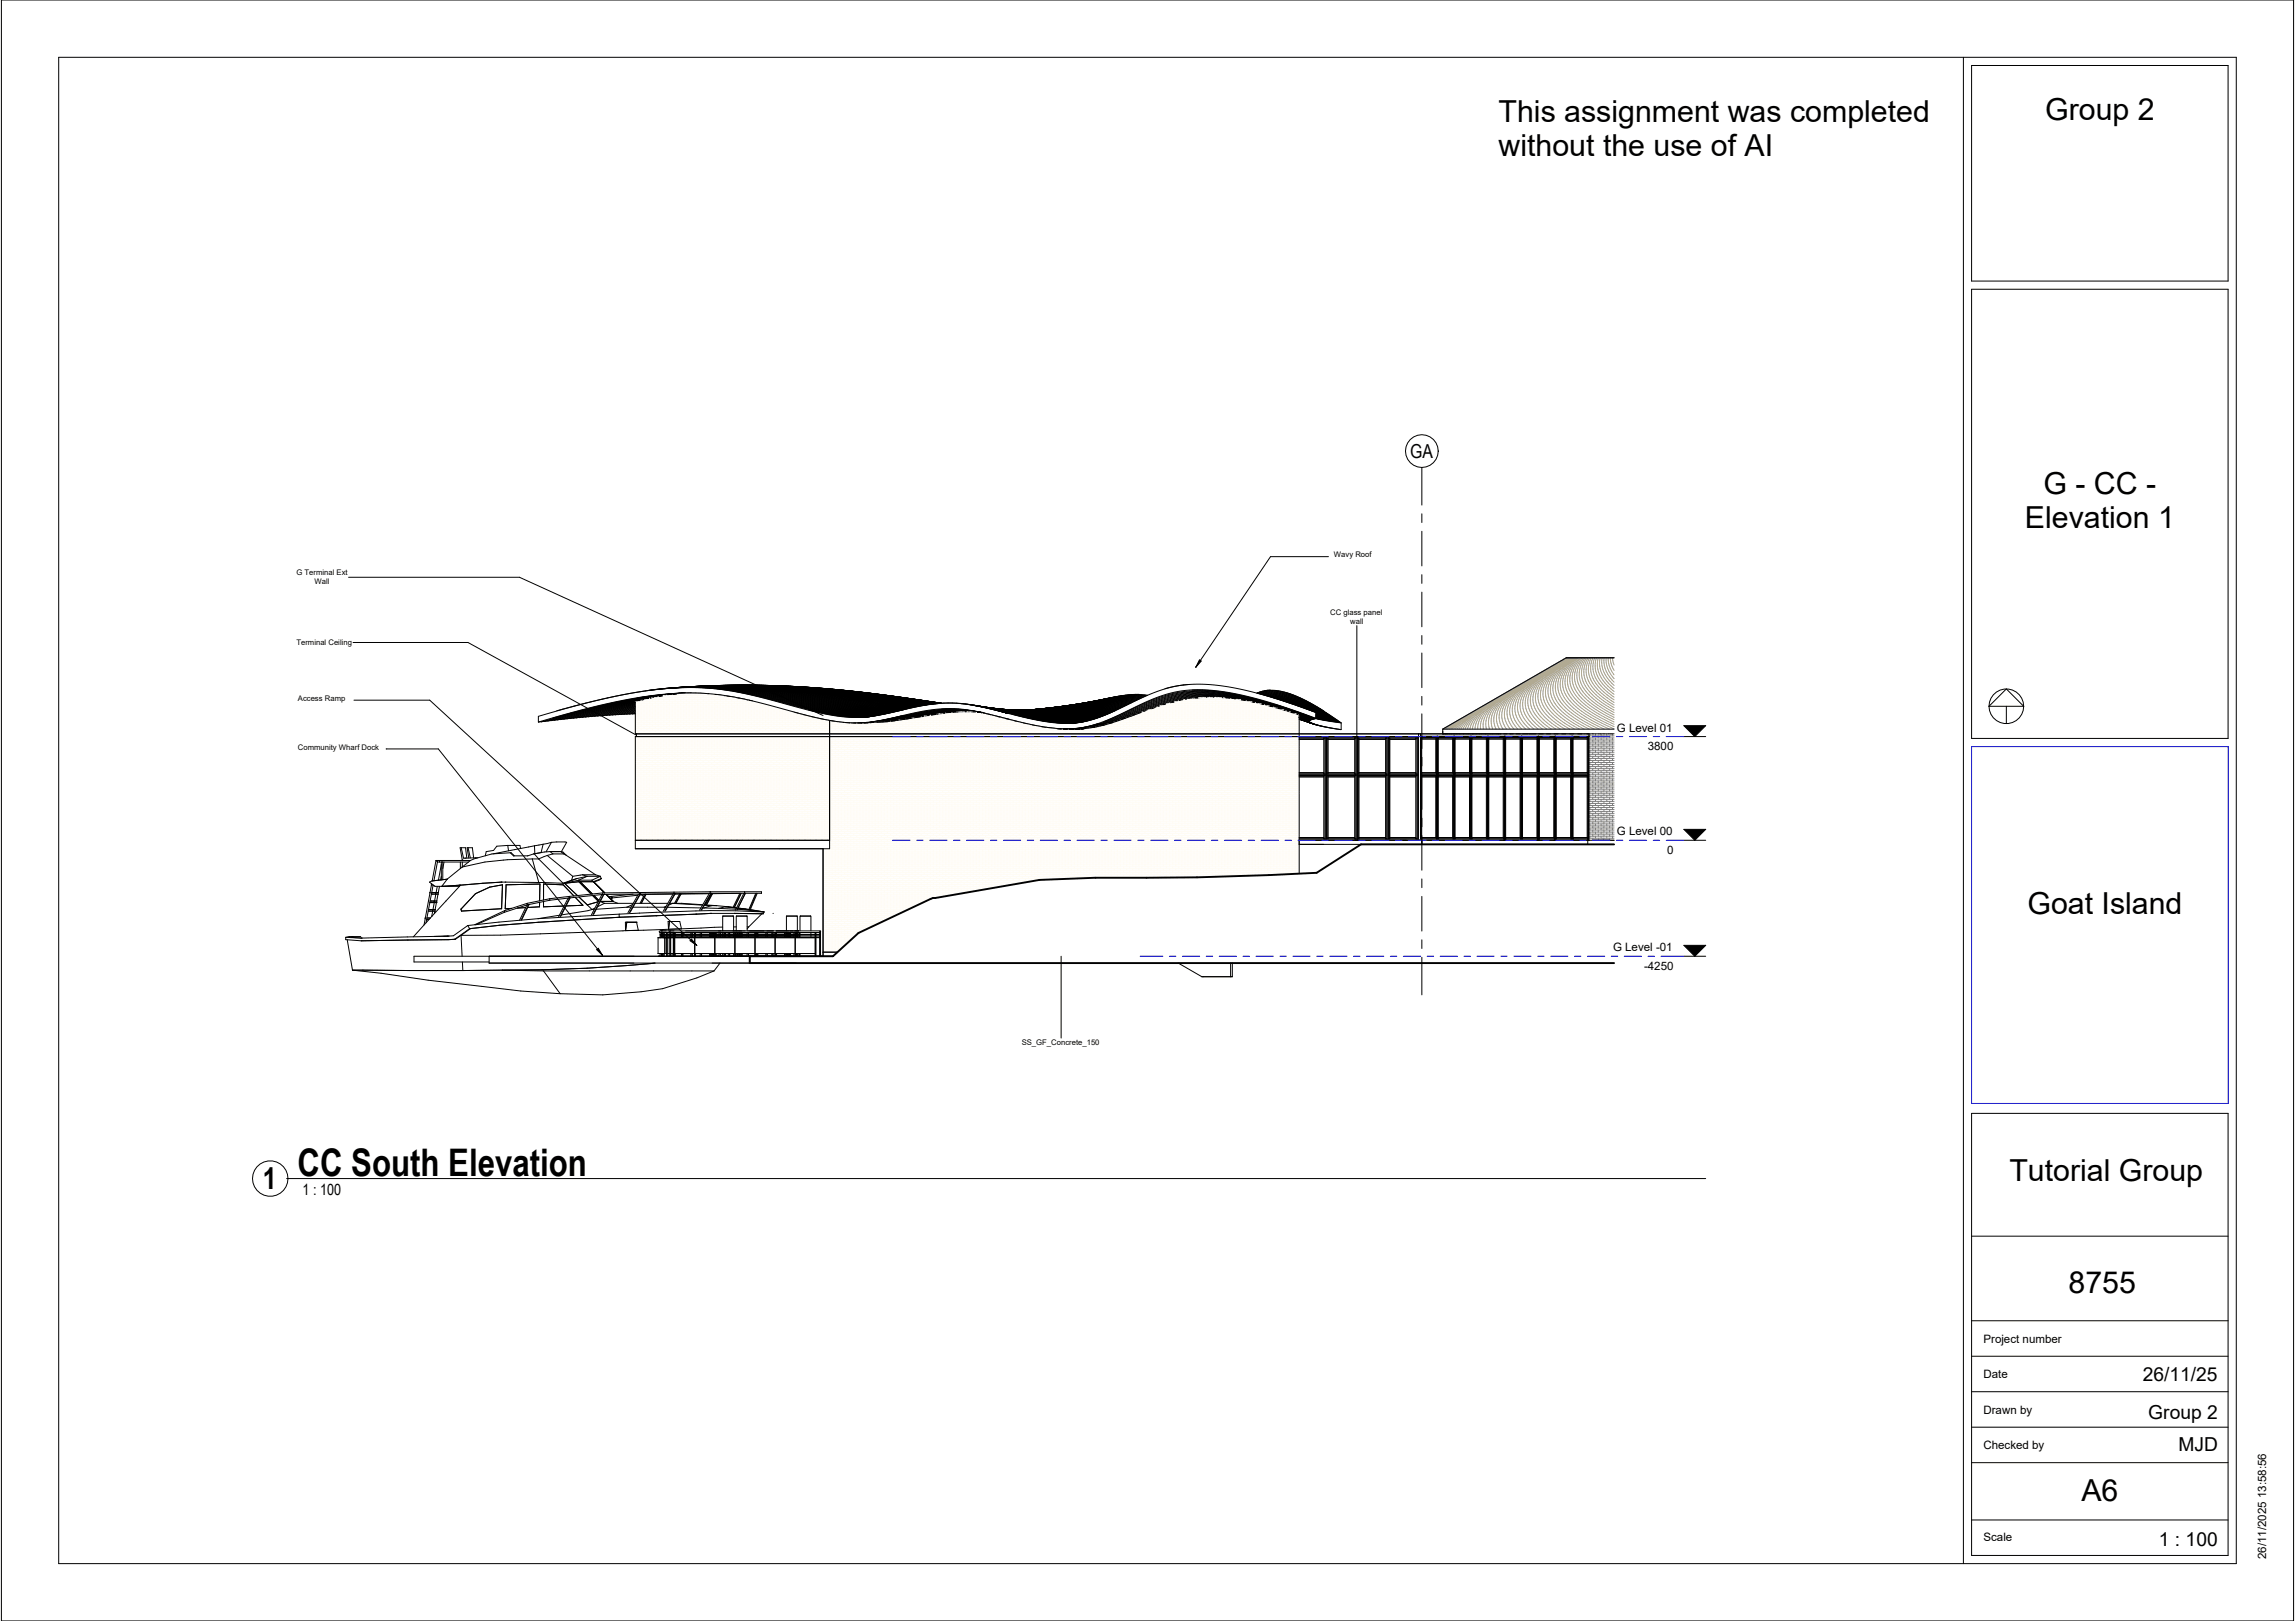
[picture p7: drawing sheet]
<svg xmlns="http://www.w3.org/2000/svg" width="841mm" height="594mm" viewBox="0 0 841 594" stroke-linecap="round" stroke-linejoin="round" font-family="sans-serif">
<defs><g id="words">
<text font-size="13.9" x="109.1" y="430.9">CC South Elevation</text>
<g font-size="11.1">
<text x="549.1" y="44.6">This assignment was completed</text>
<text x="749.4" y="44.1">Group 2</text>
<text x="549.1" y="57">without the use of AI</text>
<text x="748.8" y="181.2">G - CC -</text>
<text x="742" y="193.6">Elevation 1</text>
<text x="743" y="334.9">Goat Island</text>
<text x="96.3" y="435.8">1</text>
<text x="736.3" y="432.6">Tutorial Group</text>
<text x="758" y="473.8">8755</text>
<text x="762.7" y="550.1">A6</text>
</g>
<g font-size="7.1">
<text x="516.8" y="167.8">GA</text>
<text x="785.2" y="505.9">26/11/25</text>
<text x="787.2" y="520.1">Group 2</text>
<text x="798.3" y="531.6">MJD</text>
<text x="791.1" y="566.6">1 : 100</text>
</g>
<text font-size="5.6" x="110.9" y="438">1 : 100</text>
<g font-size="4.2">
<text x="592.5" y="268.1">G Level 01</text>
<text x="603.8" y="275">3800</text>
<text x="592.5" y="306.1">G Level 00</text>
<text x="611" y="313">0</text>
<text x="591.1" y="348.6">G Level -01</text>
<text x="602.5" y="355.5">-4250</text>
<text x="726.8" y="492.1">Project number</text>
<text x="726.8" y="505.1">Date</text>
<text x="726.8" y="518">Drawn by</text>
<text x="726.8" y="531">Checked by</text>
<text x="726.8" y="564.7">Scale</text>
<text x="830.4" y="571.4" transform="rotate(-90 830.4 571.4)">26/11/2025 13:58:56</text>
</g>
<g font-size="2.8">
<text x="488.8" y="204.2">Wavy Roof</text>
<text x="108.6" y="210.9">G Terminal Ext</text>
<text x="115.3" y="214.1">Wall</text>
<text x="487.5" y="225.4">CC glass panel</text>
<text x="494.8" y="228.6">wall</text>
<text x="108.6" y="236.4">Terminal Ceiling</text>
<text x="109.2" y="256.8">Access Ramp</text>
<text x="109.2" y="274.7">Community Wharf Dock</text>
<text x="374.4" y="383">SS_GF_Concrete_150</text>
</g>
</g></defs>
<g fill="none" stroke="#fffcf4" stroke-width=".37">
<path d="M232.8 257.2h44.2M232.8 257.9h47.2M232.8 258.7h50M232.8 259.4h52.8M232.9 257.1v.1M232.9 257.9v.8M232.9 259.4v.8M233.9 257.2v.7M233.9 258.7v.7M235 256.5v.7M235 257.9v.8M235 259.4v.8"/>
<path d="M235.5 256.4h38.3M236 256.3v.1M236 257.2v.7M236 258.7v.7M237 256.4v.8M237 257.9v.8M237 259.4v.8M238.1 255.8v.6M238.1 257.2v.7M238.1 258.7v.7M238.8 255.7h31.4M239.1 255.6v.1"/>
<path d="M239.1 256.4v.8M239.1 257.9v.8M239.1 259.4v.8M240.1 255.7v.7M240.1 257.2v.7M240.1 258.7v.7M241.2 255.2v.5M241.2 256.4v.8M241.2 257.9v.8M241.2 259.4v.8M242.2 255.7v.7M242.2 257.2v.7"/>
<path d="M242.2 258.7v.7M242.8 254.9h23.1M243.2 254.9v.8M243.2 256.4v.8M243.2 257.9v.8M243.2 259.4v.8M244.3 254.7v.2M244.3 255.7v.7M244.3 257.2v.7M244.3 258.7v.7M245.3 254.9v.8M245.3 256.4v.8"/>
<path d="M245.3 257.9v.8M245.3 259.4v.8M246.3 254.4v.5M246.3 255.7v.7M246.3 257.2v.7M246.3 258.7v.7M247.4 254.9v.8M247.4 256.4v.8M247.4 257.9v.8M247.4 259.4v.8M248 254.2h11.3M248.4 254.2v.7"/>
<path d="M248.4 255.7v.7M248.4 257.2v.7M248.4 258.7v.7M249.5 254v.2M249.5 254.9v.8M249.5 256.4v.8M249.5 257.9v.8M249.5 259.4v.8M250.5 254.2v.7M250.5 255.7v.7M250.5 257.2v.7M250.5 258.7v.7"/>
<path d="M251.5 254v.2M251.5 254.9v.8M251.5 256.4v.8M251.5 257.9v.8M251.5 259.4v.8M252.6 254.2v.7M252.6 255.7v.7M252.6 257.2v.7M252.6 258.7v.7M253.6 253.9v.3M253.6 254.9v.8M253.6 256.4v.8"/>
<path d="M253.6 257.9v.8M253.6 259.4v.8M254.6 254.2v.7M254.6 255.7v.7M254.6 257.2v.7M254.6 258.7v.7M255.7 254v.2M255.7 254.9v.8M255.7 256.4v.8M255.7 257.9v.8M255.7 259.4v.8M256.7 254.2v.7"/>
<path d="M256.7 255.7v.7M256.7 257.2v.7M256.7 258.7v.7M257.7 254.1v.1M257.7 254.9v.8M257.7 256.4v.8M257.7 257.9v.8M257.7 259.4v.8M258.8 254.2v.7M258.8 255.7v.7M258.8 257.2v.7M258.8 258.7v.7"/>
<path d="M259.8 254.9v.8M259.8 256.4v.8M259.8 257.9v.8M259.8 259.4v.8M260.8 254.3v.6M260.8 255.7v.7M260.8 257.2v.7M260.8 258.7v.7M261.9 254.9v.8M261.9 256.4v.8M261.9 257.9v.8M261.9 259.4v.8"/>
<path d="M262.9 254.5v.4M262.9 255.7v.7M262.9 257.2v.7M262.9 258.7v.7M264 254.9v.8M264 256.4v.8M264 257.9v.8M264 259.4v.8M265 254.8v.1M265 255.7v.7M265 257.2v.7M265 258.7v.7"/>
<path d="M266 254.9v.8M266 256.4v.8M266 257.9v.8M266 259.4v.8M267.1 255.7v.7M267.1 257.2v.7M267.1 258.7v.7M268.1 255.3v.4M268.1 256.4v.8M268.1 257.9v.8M268.1 259.4v.8M269.1 255.7v.7"/>
<path d="M269.1 257.2v.7M269.1 258.7v.7M270.2 256.4v.8M270.2 257.9v.8M270.2 259.4v.8M271.2 255.9v.5M271.2 257.2v.7M271.2 258.7v.7M272.2 256.4v.8M272.2 257.9v.8M272.2 259.4v.8M273.3 256.3v.1"/>
<path d="M273.3 257.2v.7M273.3 258.7v.7M274.3 256.5v.7M274.3 257.9v.8M274.3 259.4v.8M275.3 257.2v.7M275.3 258.7v.7M276.4 257v.2M276.4 257.9v.8M276.4 259.4v.8M277.4 257.3v.6M277.4 258.7v.7"/>
<path d="M278.5 257.9v.8M278.5 259.4v.8M279.5 257.8v.1M279.5 258.7v.7M280.5 258.1v.6M280.5 259.4v.8M281.6 258.7v.7M282.6 258.6v.1M282.6 259.4v.8M283.6 258.9v.5M284.7 259.4v.8M286.7 259.7v.5"/>
<path d="M422.8 259.4h45.1M423 259.4v.8M424.1 259v.4M425.1 258.7h40M425.2 258.6v.1M425.2 259.4v.8M426.3 258.7v.7M427.4 257.9v.8M427.4 259.4v.8M427.5 257.9h34.7M428.6 257.6v.3M428.6 258.7v.7"/>
<path d="M429.7 257.9v.8M429.7 259.4v.8M430.3 257.2h28.5M430.8 257.2v.7M430.8 258.7v.7M431.9 256.8v.4M431.9 257.9v.8M431.9 259.4v.8M433.1 257.2v.7M433.1 258.7v.7M433.7 256.4h21M434.2 256.4v.8"/>
<path d="M434.2 257.9v.8M434.2 259.4v.8M435.3 256.1v.3M435.3 257.2v.7M435.3 258.7v.7M436.4 256.4v.8M436.4 257.9v.8M436.4 259.4v.8M437.6 255.8v.6M437.6 257.2v.7M437.6 258.7v.7M438.7 256.4v.8"/>
<path d="M438.7 257.9v.8M438.7 259.4v.8M439.1 255.7h9.3M439.8 255.7v.7M439.8 257.2v.7M439.8 258.7v.7M440.9 255.6v.1M440.9 256.4v.8M440.9 257.9v.8M440.9 259.4v.8M442.1 255.7v.7M442.1 257.2v.7"/>
<path d="M442.1 258.7v.7M443.2 255.5v.2M443.2 256.4v.8M443.2 257.9v.8M443.2 259.4v.8M444.3 255.7v.7M444.3 257.2v.7M444.3 258.7v.7M445.4 255.5v.2M445.4 256.4v.8M445.4 257.9v.8M445.4 259.4v.8"/>
<path d="M446.5 255.7v.7M446.5 257.2v.7M446.5 258.7v.7M447.7 255.6v.1M447.7 256.4v.8M447.7 257.9v.8M447.7 259.4v.8M448.8 255.7v.7M448.8 257.2v.7M448.8 258.7v.7M449.9 256.4v.8M449.9 257.9v.8"/>
<path d="M449.9 259.4v.8M451 255.9v.5M451 257.2v.7M451 258.7v.7M452.2 256.4v.8M452.2 257.9v.8M452.2 259.4v.8M453.3 256.2v.2M453.3 257.2v.7M453.3 258.7v.7M454.4 256.4v.8M454.4 257.9v.8"/>
<path d="M454.4 259.4v.8M455.5 257.2v.7M455.5 258.7v.7M456.7 256.7v.5M456.7 257.9v.8M456.7 259.4v.8M457.8 257.2v.7M457.8 258.7v.7M458.9 257.9v.8M458.9 259.4v.8M460 257.4v.5M460 258.7v.7"/>
<path d="M461.1 257.9v.8M461.1 259.4v.8M462.3 258.7v.7M463.4 258.2v.5M463.4 259.4v.8M464.5 258.7v.7M465.6 259.4v.8M466.8 259.1v.3M467.9 259.4v.8M232.8 270.4h71.2M232.8 271.2h71.2M232.8 271.9h71.2"/>
<path d="M232.8 272.7h71.2M232.8 273.4h71.2M232.8 274.2h71.2M232.8 274.9h71.2M232.8 275.7h71.2M232.8 276.4h71.2M232.8 277.2h71.2M232.8 277.9h71.2M232.8 278.7h71.2M232.8 279.4h71.2M232.8 266.9h154.2v.8M232.8 260.2h55.5"/>
<path d="M232.8 260.9h58.2M232.8 261.7h61M232.8 262.4h63.9M232.8 263.2h67.1M232.8 263.9h70.8M232.8 264.7h76M232.8 265.4h144.7M232.8 266.2h148.5M232.8 267.7h243.3M232.8 268.4h243.3M232.9 260.9v.8M232.9 262.4v.8"/>
<path d="M232.9 263.9v.8M232.9 265.4v.8M232.9 266.9v.8M232.9 268.4v.5M233.9 270.4v.8M233.9 271.9v.8M233.9 273.4v.8M233.9 274.9v.8M233.9 276.4v.8M233.9 277.9v.8M233.9 279.4v.8M233.9 260.2v.7"/>
<path d="M233.9 261.7v.7M233.9 263.2v.7M233.9 264.7v.7M233.9 266.2v.7M233.9 267.7v.7M234.9 269.9v.5M234.9 271.2v.7M234.9 272.7v.7M234.9 274.2v.7M234.9 275.7v.7M234.9 277.2v.7M234.9 278.7v.7"/>
<path d="M235 260.9v.8M235 262.4v.8M235 263.9v.8M235 265.4v.8M235 266.9v.8M235 268.4v.5M235.9 270.4v.8M235.9 271.9v.8M235.9 273.4v.8M235.9 274.9v.8M235.9 276.4v.8M235.9 277.9v.8"/>
<path d="M235.9 279.4v.8M236 260.2v.7M236 261.7v.7M236 263.2v.7M236 264.7v.7M236 266.2v.7M236 267.7v.7M237 269.9v.5M237 271.2v.7M237 272.7v.7M237 274.2v.7M237 275.7v.7"/>
<path d="M237 277.2v.7M237 278.7v.7M237 260.9v.8M237 262.4v.8M237 263.9v.8M237 265.4v.8M237 266.9v.8M237 268.4v.5M238 270.4v.8M238 271.9v.8M238 273.4v.8M238 274.9v.8"/>
<path d="M238 276.4v.8M238 277.9v.8M238 279.4v.8M238.1 260.2v.7M238.1 261.7v.7M238.1 263.2v.7M238.1 264.7v.7M238.1 266.2v.7M238.1 267.7v.7M239 269.9v.5M239 271.2v.7M239 272.7v.7"/>
<path d="M239 274.2v.7M239 275.7v.7M239 277.2v.7M239 278.7v.7M239.1 260.9v.8M239.1 262.4v.8M239.1 263.9v.8M239.1 265.4v.8M239.1 266.9v.8M239.1 268.4v.5M240.1 270.4v.8M240.1 271.9v.8"/>
<path d="M240.1 273.4v.8M240.1 274.9v.8M240.1 276.4v.8M240.1 277.9v.8M240.1 279.4v.8M240.1 260.2v.7M240.1 261.7v.7M240.1 263.2v.7M240.1 264.7v.7M240.1 266.2v.7M240.1 267.7v.7M241.1 269.9v.5"/>
<path d="M241.1 271.2v.7M241.1 272.7v.7M241.1 274.2v.7M241.1 275.7v.7M241.1 277.2v.7M241.1 278.7v.7M241.2 260.9v.8M241.2 262.4v.8M241.2 263.9v.8M241.2 265.4v.8M241.2 266.9v.8M241.2 268.4v.5"/>
<path d="M242.1 270.4v.8M242.1 271.9v.8M242.1 273.4v.8M242.1 274.9v.8M242.1 276.4v.8M242.1 277.9v.8M242.1 279.4v.8M242.2 260.2v.7M242.2 261.7v.7M242.2 263.2v.7M242.2 264.7v.7M242.2 266.2v.7"/>
<path d="M242.2 267.7v.7M243.2 269.9v.5M243.2 271.2v.7M243.2 272.7v.7M243.2 274.2v.7M243.2 275.7v.7M243.2 277.2v.7M243.2 278.7v.7M243.2 260.9v.8M243.2 262.4v.8M243.2 263.9v.8M243.2 265.4v.8"/>
<path d="M243.2 266.9v.8M243.2 268.4v.5M244.2 270.4v.8M244.2 271.9v.8M244.2 273.4v.8M244.2 274.9v.8M244.2 276.4v.8M244.2 277.9v.8M244.2 279.4v.8M244.3 260.2v.7M244.3 261.7v.7M244.3 263.2v.7"/>
<path d="M244.3 264.7v.7M244.3 266.2v.7M244.3 267.7v.7M245.2 269.9v.5M245.2 271.2v.7M245.2 272.7v.7M245.2 274.2v.7M245.2 275.7v.7M245.2 277.2v.7M245.2 278.7v.7M245.3 260.9v.8M245.3 262.4v.8"/>
<path d="M245.3 263.9v.8M245.3 265.4v.8M245.3 266.9v.8M245.3 268.4v.5M246.3 270.4v.8M246.3 271.9v.8M246.3 273.4v.8M246.3 274.9v.8M246.3 276.4v.8M246.3 277.9v.8M246.3 279.4v.8M246.3 260.2v.7"/>
<path d="M246.3 261.7v.7M246.3 263.2v.7M246.3 264.7v.7M246.3 266.2v.7M246.3 267.7v.7M247.3 269.9v.5M247.3 271.2v.7M247.3 272.7v.7M247.3 274.2v.7M247.3 275.7v.7M247.3 277.2v.7M247.3 278.7v.7"/>
<path d="M247.4 260.9v.8M247.4 262.4v.8M247.4 263.9v.8M247.4 265.4v.8M247.4 266.9v.8M247.4 268.4v.5M248.4 270.4v.8M248.4 271.9v.8M248.4 273.4v.8M248.4 274.9v.8M248.4 276.4v.8M248.4 277.9v.8"/>
<path d="M248.4 279.4v.8M248.4 260.2v.7M248.4 261.7v.7M248.4 263.2v.7M248.4 264.7v.7M248.4 266.2v.7M248.4 267.7v.7M249.4 269.9v.5M249.4 271.2v.7M249.4 272.7v.7M249.4 274.2v.7M249.4 275.7v.7"/>
<path d="M249.4 277.2v.7M249.4 278.7v.7M249.5 260.9v.8M249.5 262.4v.8M249.5 263.9v.8M249.5 265.4v.8M249.5 266.9v.8M249.5 268.4v.5M250.4 270.4v.8M250.4 271.9v.8M250.4 273.4v.8M250.4 274.9v.8"/>
<path d="M250.4 276.4v.8M250.4 277.9v.8M250.4 279.4v.8M250.5 260.2v.7M250.5 261.7v.7M250.5 263.2v.7M250.5 264.7v.7M250.5 266.2v.7M250.5 267.7v.7M251.5 269.9v.5M251.5 271.2v.7M251.5 272.7v.7"/>
<path d="M251.5 274.2v.7M251.5 275.7v.7M251.5 277.2v.7M251.5 278.7v.7M251.5 260.9v.8M251.5 262.4v.8M251.5 263.9v.8M251.5 265.4v.8M251.5 266.9v.8M251.5 268.4v.5M252.5 270.4v.8M252.5 271.9v.8"/>
<path d="M252.5 273.4v.8M252.5 274.9v.8M252.5 276.4v.8M252.5 277.9v.8M252.5 279.4v.8M252.6 260.2v.7M252.6 261.7v.7M252.6 263.2v.7M252.6 264.7v.7M252.6 266.2v.7M252.6 267.7v.7M253.5 269.9v.5"/>
<path d="M253.5 271.2v.7M253.5 272.7v.7M253.5 274.2v.7M253.5 275.7v.7M253.5 277.2v.7M253.5 278.7v.7M253.6 260.9v.8M253.6 262.4v.8M253.6 263.9v.8M253.6 265.4v.8M253.6 266.9v.8M253.6 268.4v.5"/>
<path d="M254.6 270.4v.8M254.6 271.9v.8M254.6 273.4v.8M254.6 274.9v.8M254.6 276.4v.8M254.6 277.9v.8M254.6 279.4v.8M254.6 260.2v.7M254.6 261.7v.7M254.6 263.2v.7M254.6 264.7v.7M254.6 266.2v.7"/>
<path d="M254.6 267.7v.7M255.6 269.9v.5M255.6 271.2v.7M255.6 272.7v.7M255.6 274.2v.7M255.6 275.7v.7M255.6 277.2v.7M255.6 278.7v.7M255.7 260.9v.8M255.7 262.4v.8M255.7 263.9v.8M255.7 265.4v.8"/>
<path d="M255.7 266.9v.8M255.7 268.4v.5M256.6 270.4v.8M256.6 271.9v.8M256.6 273.4v.8M256.6 274.9v.8M256.6 276.4v.8M256.6 277.9v.8M256.6 279.4v.8M256.7 260.2v.7M256.7 261.7v.7M256.7 263.2v.7"/>
<path d="M256.7 264.7v.7M256.7 266.2v.7M256.7 267.7v.7M257.7 269.9v.5M257.7 271.2v.7M257.7 272.7v.7M257.7 274.2v.7M257.7 275.7v.7M257.7 277.2v.7M257.7 278.7v.7M257.7 260.9v.8M257.7 262.4v.8"/>
<path d="M257.7 263.9v.8M257.7 265.4v.8M257.7 266.9v.8M257.7 268.4v.5M258.7 270.4v.8M258.7 271.9v.8M258.7 273.4v.8M258.7 274.9v.8M258.7 276.4v.8M258.7 277.9v.8M258.7 279.4v.8M258.8 260.2v.7"/>
<path d="M258.8 261.7v.7M258.8 263.2v.7M258.8 264.7v.7M258.8 266.2v.7M258.8 267.7v.7M259.7 269.9v.5M259.7 271.2v.7M259.7 272.7v.7M259.7 274.2v.7M259.7 275.7v.7M259.7 277.2v.7M259.7 278.7v.7"/>
<path d="M259.8 260.9v.8M259.8 262.4v.8M259.8 263.9v.8M259.8 265.4v.8M259.8 266.9v.8M259.8 268.4v.5M260.8 270.4v.8M260.8 271.9v.8M260.8 273.4v.8M260.8 274.9v.8M260.8 276.4v.8M260.8 277.9v.8"/>
<path d="M260.8 279.4v.8M260.8 260.2v.7M260.8 261.7v.7M260.8 263.2v.7M260.8 264.7v.7M260.8 266.2v.7M260.8 267.7v.7M261.8 269.9v.5M261.8 271.2v.7M261.8 272.7v.7M261.8 274.2v.7M261.8 275.7v.7"/>
<path d="M261.8 277.2v.7M261.8 278.7v.7M261.9 260.9v.8M261.9 262.4v.8M261.9 263.9v.8M261.9 265.4v.8M261.9 266.9v.8M261.9 268.4v.5M262.8 270.4v.8M262.8 271.9v.8M262.8 273.4v.8M262.8 274.9v.8"/>
<path d="M262.8 276.4v.8M262.8 277.9v.8M262.8 279.4v.8M262.9 260.2v.7M262.9 261.7v.7M262.9 263.2v.7M262.9 264.7v.7M262.9 266.2v.7M262.9 267.7v.7M263.9 269.9v.5M263.9 271.2v.7M263.9 272.7v.7"/>
<path d="M263.9 274.2v.7M263.9 275.7v.7M263.9 277.2v.7M263.9 278.7v.7M264 260.9v.8M264 262.4v.8M264 263.9v.8M264 265.4v.8M264 266.9v.8M264 268.4v.5M264.9 270.4v.8M264.9 271.9v.8"/>
<path d="M264.9 273.4v.8M264.9 274.9v.8M264.9 276.4v.8M264.9 277.9v.8M264.9 279.4v.8M265 260.2v.7M265 261.7v.7M265 263.2v.7M265 264.7v.7M265 266.2v.7M265 267.7v.7M266 269.9v.5"/>
<path d="M266 271.2v.7M266 272.7v.7M266 274.2v.7M266 275.7v.7M266 277.2v.7M266 278.7v.7M266 260.9v.8M266 262.4v.8M266 263.9v.8M266 265.4v.8M266 266.9v.8M266 268.4v.5"/>
<path d="M267 270.4v.8M267 271.9v.8M267 273.4v.8M267 274.9v.8M267 276.4v.8M267 277.9v.8M267 279.4v.8M267.1 260.2v.7M267.1 261.7v.7M267.1 263.2v.7M267.1 264.7v.7M267.1 266.2v.7"/>
<path d="M267.1 267.7v.7M268 269.9v.5M268 271.2v.7M268 272.7v.7M268 274.2v.7M268 275.7v.7M268 277.2v.7M268 278.7v.7M268.1 260.9v.8M268.1 262.4v.8M268.1 263.9v.8M268.1 265.4v.8"/>
<path d="M268.1 266.9v.8M268.1 268.4v.5M269.1 270.4v.8M269.1 271.9v.8M269.1 273.4v.8M269.1 274.9v.8M269.1 276.4v.8M269.1 277.9v.8M269.1 279.4v.8M269.1 260.2v.7M269.1 261.7v.7M269.1 263.2v.7"/>
<path d="M269.1 264.7v.7M269.1 266.2v.7M269.1 267.7v.7M270.1 269.9v.5M270.1 271.2v.7M270.1 272.7v.7M270.1 274.2v.7M270.1 275.7v.7M270.1 277.2v.7M270.1 278.7v.7M270.2 260.9v.8M270.2 262.4v.8"/>
<path d="M270.2 263.9v.8M270.2 265.4v.8M270.2 266.9v.8M270.2 268.4v.5M271.1 270.4v.8M271.1 271.9v.8M271.1 273.4v.8M271.1 274.9v.8M271.1 276.4v.8M271.1 277.9v.8M271.1 279.4v.8M271.2 260.2v.7"/>
<path d="M271.2 261.7v.7M271.2 263.2v.7M271.2 264.7v.7M271.2 266.2v.7M271.2 267.7v.7M272.2 269.9v.5M272.2 271.2v.7M272.2 272.7v.7M272.2 274.2v.7M272.2 275.7v.7M272.2 277.2v.7M272.2 278.7v.7"/>
<path d="M272.2 260.9v.8M272.2 262.4v.8M272.2 263.9v.8M272.2 265.4v.8M272.2 266.9v.8M272.2 268.4v.5M273.2 270.4v.8M273.2 271.9v.8M273.2 273.4v.8M273.2 274.9v.8M273.2 276.4v.8M273.2 277.9v.8"/>
<path d="M273.2 279.4v.8M273.3 260.2v.7M273.3 261.7v.7M273.3 263.2v.7M273.3 264.7v.7M273.3 266.2v.7M273.3 267.7v.7M274.2 269.9v.5M274.2 271.2v.7M274.2 272.7v.7M274.2 274.2v.7M274.2 275.7v.7"/>
<path d="M274.2 277.2v.7M274.2 278.7v.7M274.3 260.9v.8M274.3 262.4v.8M274.3 263.9v.8M274.3 265.4v.8M274.3 266.9v.8M274.3 268.4v.5M275.3 270.4v.8M275.3 271.9v.8M275.3 273.4v.8M275.3 274.9v.8"/>
<path d="M275.3 276.4v.8M275.3 277.9v.8M275.3 279.4v.8M275.3 260.2v.7M275.3 261.7v.7M275.3 263.2v.7M275.3 264.7v.7M275.3 266.2v.7M275.3 267.7v.7M276.3 269.9v.5M276.3 271.2v.7M276.3 272.7v.7"/>
<path d="M276.3 274.2v.7M276.3 275.7v.7M276.3 277.2v.7M276.3 278.7v.7M276.4 260.9v.8M276.4 262.4v.8M276.4 263.9v.8M276.4 265.4v.8M276.4 266.9v.8M276.4 268.4v.5M277.3 270.4v.8M277.3 271.9v.8"/>
<path d="M277.3 273.4v.8M277.3 274.9v.8M277.3 276.4v.8M277.3 277.9v.8M277.3 279.4v.8M277.4 260.2v.7M277.4 261.7v.7M277.4 263.2v.7M277.4 264.7v.7M277.4 266.2v.7M277.4 267.7v.7M278.4 269.9v.5"/>
<path d="M278.4 271.2v.7M278.4 272.7v.7M278.4 274.2v.7M278.4 275.7v.7M278.4 277.2v.7M278.4 278.7v.7M278.5 260.9v.8M278.5 262.4v.8M278.5 263.9v.8M278.5 265.4v.8M278.5 266.9v.8M278.5 268.4v.5"/>
<path d="M279.4 270.4v.8M279.4 271.9v.8M279.4 273.4v.8M279.4 274.9v.8M279.4 276.4v.8M279.4 277.9v.8M279.4 279.4v.8M279.5 260.2v.7M279.5 261.7v.7M279.5 263.2v.7M279.5 264.7v.7M279.5 266.2v.7"/>
<path d="M279.5 267.7v.7M280.5 269.9v.5M280.5 271.2v.7M280.5 272.7v.7M280.5 274.2v.7M280.5 275.7v.7M280.5 277.2v.7M280.5 278.7v.7M280.5 260.9v.8M280.5 262.4v.8M280.5 263.9v.8M280.5 265.4v.8"/>
<path d="M280.5 266.9v.8M280.5 268.4v.5M281.5 270.4v.8M281.5 271.9v.8M281.5 273.4v.8M281.5 274.9v.8M281.5 276.4v.8M281.5 277.9v.8M281.5 279.4v.8M281.6 260.2v.7M281.6 261.7v.7M281.6 263.2v.7"/>
<path d="M281.6 264.7v.7M281.6 266.2v.7M281.6 267.7v.7M282.5 269.9v.5M282.5 271.2v.7M282.5 272.7v.7M282.5 274.2v.7M282.5 275.7v.7M282.5 277.2v.7M282.5 278.7v.7M282.6 260.9v.8M282.6 262.4v.8"/>
<path d="M282.6 263.9v.8M282.6 265.4v.8M282.6 266.9v.8M282.6 268.4v.5M283.6 270.4v.8M283.6 271.9v.8M283.6 273.4v.8M283.6 274.9v.8M283.6 276.4v.8M283.6 277.9v.8M283.6 279.4v.8M283.6 260.2v.7"/>
<path d="M283.6 261.7v.7M283.6 263.2v.7M283.6 264.7v.7M283.6 266.2v.7M283.6 267.7v.7M284.6 269.9v.5M284.6 271.2v.7M284.6 272.7v.7M284.6 274.2v.7M284.6 275.7v.7M284.6 277.2v.7M284.6 278.7v.7"/>
<path d="M284.7 260.9v.8M284.7 262.4v.8M284.7 263.9v.8M284.7 265.4v.8M284.7 266.9v.8M284.7 268.4v.5M285.6 270.4v.8M285.6 271.9v.8M285.6 273.4v.8M285.6 274.9v.8M285.6 276.4v.8M285.6 277.9v.8"/>
<path d="M285.6 279.4v.8M285.7 260.2v.7M285.7 261.7v.7M285.7 263.2v.7M285.7 264.7v.7M285.7 266.2v.7M285.7 267.7v.7M286.7 269.9v.5M286.7 271.2v.7M286.7 272.7v.7M286.7 274.2v.7M286.7 275.7v.7"/>
<path d="M286.7 277.2v.7M286.7 278.7v.7M286.7 260.9v.8M286.7 262.4v.8M286.7 263.9v.8M286.7 265.4v.8M286.7 266.9v.8M286.7 268.4v.5M287.7 270.4v.8M287.7 271.9v.8M287.7 273.4v.8M287.7 274.9v.8"/>
<path d="M287.7 276.4v.8M287.7 277.9v.8M287.7 279.4v.8M287.8 260.2v.7M287.8 261.7v.7M287.8 263.2v.7M287.8 264.7v.7M287.8 266.2v.7M287.8 267.7v.7M288.7 269.9v.5M288.7 271.2v.7M288.7 272.7v.7"/>
<path d="M288.7 274.2v.7M288.7 275.7v.7M288.7 277.2v.7M288.7 278.7v.7M288.8 260.9v.8M288.8 262.4v.8M288.8 263.9v.8M288.8 265.4v.8M288.8 266.9v.8M288.8 268.4v.5M289.8 270.4v.8M289.8 271.9v.8"/>
<path d="M289.8 273.4v.8M289.8 274.9v.8M289.8 276.4v.8M289.8 277.9v.8M289.8 279.4v.8M289.8 260.6v.3M289.8 261.7v.7M289.8 263.2v.7M289.8 264.7v.7M289.8 266.2v.7M289.8 267.7v.7M290.8 269.9v.5"/>
<path d="M290.8 271.2v.7M290.8 272.7v.7M290.8 274.2v.7M290.8 275.7v.7M290.8 277.2v.7M290.8 278.7v.7M290.9 260.9v.8M290.9 262.4v.8M290.9 263.9v.8M290.9 265.4v.8M290.9 266.9v.8M290.9 268.4v.5"/>
<path d="M291.8 270.4v.8M291.8 271.9v.8M291.8 273.4v.8M291.8 274.9v.8M291.8 276.4v.8M291.8 277.9v.8M291.8 279.4v.8M291.9 261.7v.7M291.9 263.2v.7M291.9 264.7v.7M291.9 266.2v.7M291.9 267.7v.7"/>
<path d="M292.9 269.9v.5M292.9 271.2v.7M292.9 272.7v.7M292.9 274.2v.7M292.9 275.7v.7M292.9 277.2v.7M292.9 278.7v.7M292.9 261.4v.3M292.9 262.4v.8M292.9 263.9v.8M292.9 265.4v.8M292.9 266.9v.8"/>
<path d="M292.9 268.4v.5M293.9 270.4v.8M293.9 271.9v.8M293.9 273.4v.8M293.9 274.9v.8M293.9 276.4v.8M293.9 277.9v.8M293.9 279.4v.8M294 261.7v.7M294 263.2v.7M294 264.7v.7M294 266.2v.7"/>
<path d="M294 267.7v.7M295 269.9v.5M295 271.2v.7M295 272.7v.7M295 274.2v.7M295 275.7v.7M295 277.2v.7M295 278.7v.7M295 262.4v.8M295 263.9v.8M295 265.4v.8M295 266.9v.8"/>
<path d="M295 268.4v.5M296 270.4v.8M296 271.9v.8M296 273.4v.8M296 274.9v.8M296 276.4v.8M296 277.9v.8M296 279.4v.8M296.1 262.2v.2M296.1 263.2v.7M296.1 264.7v.7M296.1 266.2v.7"/>
<path d="M296.1 267.7v.7M297 269.9v.5M297 271.2v.7M297 272.7v.7M297 274.2v.7M297 275.7v.7M297 277.2v.7M297 278.7v.7M297.1 262.5v.7M297.1 263.9v.8M297.1 265.4v.8M297.1 266.9v.8"/>
<path d="M297.1 268.4v.5M298.1 270.4v.8M298.1 271.9v.8M298.1 273.4v.8M298.1 274.9v.8M298.1 276.4v.8M298.1 277.9v.8M298.1 279.4v.8M298.1 263.2v.7M298.1 264.7v.7M298.1 266.2v.7M298.1 267.7v.7"/>
<path d="M299.1 269.9v.5M299.1 271.2v.7M299.1 272.7v.7M299.1 274.2v.7M299.1 275.7v.7M299.1 277.2v.7M299.1 278.7v.7M299.2 263v.2M299.2 263.9v.8M299.2 265.4v.8M299.2 266.9v.8M299.2 268.4v.5"/>
<path d="M300.1 270.4v.8M300.1 271.9v.8M300.1 273.4v.8M300.1 274.9v.8M300.1 276.4v.8M300.1 277.9v.8M300.1 279.4v.8M300.2 263.2v.7M300.2 264.7v.7M300.2 266.2v.7M300.2 267.7v.7M301.2 269.9v.5"/>
<path d="M301.2 271.2v.7M301.2 272.7v.7M301.2 274.2v.7M301.2 275.7v.7M301.2 277.2v.7M301.2 278.7v.7M301.2 263.9v.8M301.2 265.4v.8M301.2 266.9v.8M301.2 268.4v.5M302.2 270.4v.8M302.2 271.9v.8"/>
<path d="M302.2 273.4v.8M302.2 274.9v.8M302.2 276.4v.8M302.2 277.9v.8M302.2 279.4v.8M302.3 263.7v.2M302.3 264.7v.7M302.3 266.2v.7M302.3 267.7v.7M303.2 269.9v.5M303.2 271.2v.7M303.2 272.7v.7"/>
<path d="M303.2 274.2v.7M303.2 275.7v.7M303.2 277.2v.7M303.2 278.7v.7M303.3 263.9v.8M303.3 265.4v.8M303.3 266.9v.8M303.3 268.4v.5M304 270.2h172.1M304 270.9h172.1M304 271.7h172.1M304 272.4h172.1"/>
<path d="M304 273.2h172.1M304 273.9h172.1M304 274.7h172.1M304 275.4h172.1M304 276.2h172.1M304 276.9h172.1M304 277.7h172.1M304 278.4h172.1M304 279.2h172.1M304 279.9h172.1M305 264.7v.7M305 266.2v.7"/>
<path d="M305 267.7v.7M305 270.2v.7M305 271.7v.7M305 273.2v.7M305 274.7v.7M305 276.2v.7M305 277.7v.7M305 279.2v.7M306.1 264.3v.4M306.1 265.4v.8M306.1 266.9v.8M306.1 268.4v.5"/>
<path d="M306.1 269.9v.3M306.1 270.9v.8M306.1 272.4v.8M306.1 273.9v.8M306.1 275.4v.8M306.1 276.9v.8M306.1 278.4v.8M306.1 279.9v.8M307.2 264.7v.7M307.2 266.2v.7M307.2 267.7v.7M307.2 270.2v.7"/>
<path d="M307.2 271.7v.7M307.2 273.2v.7M307.2 274.7v.7M307.2 276.2v.7M307.2 277.7v.7M307.2 279.2v.7M308.4 264.6v.1M308.4 265.4v.8M308.4 266.9v.8M308.4 268.4v.5M308.4 269.9v.3M308.4 270.9v.8"/>
<path d="M308.4 272.4v.8M308.4 273.9v.8M308.4 275.4v.8M308.4 276.9v.8M308.4 278.4v.8M308.4 279.9v.8M309.5 264.7v.7M309.5 266.2v.7M309.5 267.7v.7M309.5 270.2v.7M309.5 271.7v.7M309.5 273.2v.7"/>
<path d="M309.5 274.7v.7M309.5 276.2v.7M309.5 277.7v.7M309.5 279.2v.7M310.6 265.4v.8M310.6 266.9v.8M310.6 268.4v.5M310.6 269.9v.3M310.6 270.9v.8M310.6 272.4v.8M310.6 273.9v.8M310.6 275.4v.8"/>
<path d="M310.6 276.9v.8M310.6 278.4v.8M310.6 279.9v.8M311.7 264.9v.5M311.7 266.2v.7M311.7 267.7v.7M311.7 270.2v.7M311.7 271.7v.7M311.7 273.2v.7M311.7 274.7v.7M311.7 276.2v.7M311.7 277.7v.7"/>
<path d="M311.7 279.2v.7M312.9 265.4v.8M312.9 266.9v.8M312.9 268.4v.5M312.9 269.9v.3M312.9 270.9v.8M312.9 272.4v.8M312.9 273.9v.8M312.9 275.4v.8M312.9 276.9v.8M312.9 278.4v.8M312.9 279.9v.8"/>
<path d="M314 264.9v.5M314 266.2v.7M314 267.7v.7M314 270.2v.7M314 271.7v.7M314 273.2v.7M314 274.7v.7M314 276.2v.7M314 277.7v.7M314 279.2v.7M315.1 265.4v.8M315.1 266.9v.8"/>
<path d="M315.1 268.4v.5M315.1 269.9v.3M315.1 270.9v.8M315.1 272.4v.8M315.1 273.9v.8M315.1 275.4v.8M315.1 276.9v.8M315.1 278.4v.8M315.1 279.9v.8M316.2 264.8v.6M316.2 266.2v.7M316.2 267.7v.7"/>
<path d="M316.2 270.2v.7M316.2 271.7v.7M316.2 273.2v.7M316.2 274.7v.7M316.2 276.2v.7M316.2 277.7v.7M316.2 279.2v.7M317.4 265.4v.8M317.4 266.9v.8M317.4 268.4v.5M317.4 269.9v.3M317.4 270.9v.8"/>
<path d="M317.4 272.4v.8M317.4 273.9v.8M317.4 275.4v.8M317.4 276.9v.8M317.4 278.4v.8M317.4 279.9v.8M318.5 264.7v.7M318.5 266.2v.7M318.5 267.7v.7M318.5 270.2v.7M318.5 271.7v.7M318.5 273.2v.7"/>
<path d="M318.5 274.7v.7M318.5 276.2v.7M318.5 277.7v.7M318.5 279.2v.7M319.6 265.4v.8M319.6 266.9v.8M319.6 268.4v.5M319.6 269.9v.3M319.6 270.9v.8M319.6 272.4v.8M319.6 273.9v.8M319.6 275.4v.8"/>
<path d="M319.6 276.9v.8M319.6 278.4v.8M319.6 279.9v.8M320.4 264.7h53.8M320.7 264.7v.7M320.7 266.2v.7M320.7 267.7v.7M320.7 270.2v.7M320.7 271.7v.7M320.7 273.2v.7M320.7 274.7v.7M320.7 276.2v.7"/>
<path d="M320.7 277.7v.7M320.7 279.2v.7M321.8 264.6v.1M321.8 265.4v.8M321.8 266.9v.8M321.8 268.4v.5M321.8 269.9v.3M321.8 270.9v.8M321.8 272.4v.8M321.8 273.9v.8M321.8 275.4v.8M321.8 276.9v.8"/>
<path d="M321.8 278.4v.8M321.8 279.9v.8M323 264.7v.7M323 266.2v.7M323 267.7v.7M323 270.2v.7M323 271.7v.7M323 273.2v.7M323 274.7v.7M323 276.2v.7M323 277.7v.7M323 279.2v.7"/>
<path d="M324.1 264.5v.2M324.1 265.4v.8M324.1 266.9v.8M324.1 268.4v.5M324.1 269.9v.3M324.1 270.9v.8M324.1 272.4v.8M324.1 273.9v.8M324.1 275.4v.8M324.1 276.9v.8M324.1 278.4v.8M324.1 279.9v.8"/>
<path d="M325.2 264.7v.7M325.2 266.2v.7M325.2 267.7v.7M325.2 270.2v.7M325.2 271.7v.7M325.2 273.2v.7M325.2 274.7v.7M325.2 276.2v.7M325.2 277.7v.7M325.2 279.2v.7M326.3 264.2v.5M326.3 265.4v.8"/>
<path d="M326.3 266.9v.8M326.3 268.4v.5M326.3 269.9v.3M326.3 270.9v.8M326.3 272.4v.8M326.3 273.9v.8M326.3 275.4v.8M326.3 276.9v.8M326.3 278.4v.8M326.3 279.9v.8M327.5 264.7v.7M327.5 266.2v.7"/>
<path d="M327.5 267.7v.7M327.5 270.2v.7M327.5 271.7v.7M327.5 273.2v.7M327.5 274.7v.7M327.5 276.2v.7M327.5 277.7v.7M327.5 279.2v.7M328.6 264v.7M328.6 265.4v.8M328.6 266.9v.8M328.6 268.4v.5"/>
<path d="M328.6 269.9v.3M328.6 270.9v.8M328.6 272.4v.8M328.6 273.9v.8M328.6 275.4v.8M328.6 276.9v.8M328.6 278.4v.8M328.6 279.9v.8M329.1 263.9h42M329.7 263.8v.1M329.7 264.7v.7M329.7 266.2v.7"/>
<path d="M329.7 267.7v.7M329.7 270.2v.7M329.7 271.7v.7M329.7 273.2v.7M329.7 274.7v.7M329.7 276.2v.7M329.7 277.7v.7M329.7 279.2v.7M330.8 263.9v.8M330.8 265.4v.8M330.8 266.9v.8M330.8 268.4v.5"/>
<path d="M330.8 269.9v.3M330.8 270.9v.8M330.8 272.4v.8M330.8 273.9v.8M330.8 275.4v.8M330.8 276.9v.8M330.8 278.4v.8M330.8 279.9v.8M332 263.5v.4M332 264.7v.7M332 266.2v.7M332 267.7v.7"/>
<path d="M332 270.2v.7M332 271.7v.7M332 273.2v.7M332 274.7v.7M332 276.2v.7M332 277.7v.7M332 279.2v.7M333.1 263.9v.8M333.1 265.4v.8M333.1 266.9v.8M333.1 268.4v.5M333.1 269.9v.3"/>
<path d="M333.1 270.9v.8M333.1 272.4v.8M333.1 273.9v.8M333.1 275.4v.8M333.1 276.9v.8M333.1 278.4v.8M333.1 279.9v.8M334.1 263.2h34.1M334.2 263.2v.7M334.2 264.7v.7M334.2 266.2v.7M334.2 267.7v.7"/>
<path d="M334.2 270.2v.7M334.2 271.7v.7M334.2 273.2v.7M334.2 274.7v.7M334.2 276.2v.7M334.2 277.7v.7M334.2 279.2v.7M335.3 263v.2M335.3 263.9v.8M335.3 265.4v.8M335.3 266.9v.8M335.3 268.4v.5"/>
<path d="M335.3 269.9v.3M335.3 270.9v.8M335.3 272.4v.8M335.3 273.9v.8M335.3 275.4v.8M335.3 276.9v.8M335.3 278.4v.8M335.3 279.9v.8M336.4 263.2v.7M336.4 264.7v.7M336.4 266.2v.7M336.4 267.7v.7"/>
<path d="M336.4 270.2v.7M336.4 271.7v.7M336.4 273.2v.7M336.4 274.7v.7M336.4 276.2v.7M336.4 277.7v.7M336.4 279.2v.7M337.6 262.6v.6M337.6 263.9v.8M337.6 265.4v.8M337.6 266.9v.8M337.6 268.4v.5"/>
<path d="M337.6 269.9v.3M337.6 270.9v.8M337.6 272.4v.8M337.6 273.9v.8M337.6 275.4v.8M337.6 276.9v.8M337.6 278.4v.8M337.6 279.9v.8M338.7 262.4h26.5M338.7 262.4h.1M338.7 263.2v.7M338.7 264.7v.7"/>
<path d="M338.7 266.2v.7M338.7 267.7v.7M338.7 270.2v.7M338.7 271.7v.7M338.7 273.2v.7M338.7 274.7v.7M338.7 276.2v.7M338.7 277.7v.7M338.7 279.2v.7M339.8 262.4v.8M339.8 263.9v.8M339.8 265.4v.8"/>
<path d="M339.8 266.9v.8M339.8 268.4v.5M339.8 269.9v.3M339.8 270.9v.8M339.8 272.4v.8M339.8 273.9v.8M339.8 275.4v.8M339.8 276.9v.8M339.8 278.4v.8M339.8 279.9v.8M340.9 262v.4M340.9 263.2v.7"/>
<path d="M340.9 264.7v.7M340.9 266.2v.7M340.9 267.7v.7M340.9 270.2v.7M340.9 271.7v.7M340.9 273.2v.7M340.9 274.7v.7M340.9 276.2v.7M340.9 277.7v.7M340.9 279.2v.7M342.1 262.4v.8M342.1 263.9v.8"/>
<path d="M342.1 265.4v.8M342.1 266.9v.8M342.1 268.4v.5M342.1 269.9v.3M342.1 270.9v.8M342.1 272.4v.8M342.1 273.9v.8M342.1 275.4v.8M342.1 276.9v.8M342.1 278.4v.8M342.1 279.9v.8M343.2 261.7v.7"/>
<path d="M343.2 263.2v.7M343.2 264.7v.7M343.2 266.2v.7M343.2 267.7v.7M343.2 270.2v.7M343.2 271.7v.7M343.2 273.2v.7M343.2 274.7v.7M343.2 276.2v.7M343.2 277.7v.7M343.2 279.2v.7M343.5 261.7h18.7"/>
<path d="M344.3 261.6v.1M344.3 262.4v.8M344.3 263.9v.8M344.3 265.4v.8M344.3 266.9v.8M344.3 268.4v.5M344.3 269.9v.3M344.3 270.9v.8M344.3 272.4v.8M344.3 273.9v.8M344.3 275.4v.8M344.3 276.9v.8"/>
<path d="M344.3 278.4v.8M344.3 279.9v.8M345.4 261.7v.7M345.4 263.2v.7M345.4 264.7v.7M345.4 266.2v.7M345.4 267.7v.7M345.4 270.2v.7M345.4 271.7v.7M345.4 273.2v.7M345.4 274.7v.7M345.4 276.2v.7"/>
<path d="M345.4 277.7v.7M345.4 279.2v.7M346.6 261.3v.4M346.6 262.4v.8M346.6 263.9v.8M346.6 265.4v.8M346.6 266.9v.8M346.6 268.4v.5M346.6 269.9v.3M346.6 270.9v.8M346.6 272.4v.8M346.6 273.9v.8"/>
<path d="M346.6 275.4v.8M346.6 276.9v.8M346.6 278.4v.8M346.6 279.9v.8M347.7 261.7v.7M347.7 263.2v.7M347.7 264.7v.7M347.7 266.2v.7M347.7 267.7v.7M347.7 270.2v.7M347.7 271.7v.7M347.7 273.2v.7"/>
<path d="M347.7 274.7v.7M347.7 276.2v.7M347.7 277.7v.7M347.7 279.2v.7M348.8 261v.7M348.8 262.4v.8M348.8 263.9v.8M348.8 265.4v.8M348.8 266.9v.8M348.8 268.4v.5M348.8 269.9v.3M348.8 270.9v.8"/>
<path d="M348.8 272.4v.8M348.8 273.9v.8M348.8 275.4v.8M348.8 276.9v.8M348.8 278.4v.8M348.8 279.9v.8M349.9 261.7v.7M349.9 263.2v.7M349.9 264.7v.7M349.9 266.2v.7M349.9 267.7v.7M349.9 270.2v.7"/>
<path d="M349.9 271.7v.7M349.9 273.2v.7M349.9 274.7v.7M349.9 276.2v.7M349.9 277.7v.7M349.9 279.2v.7M350.6 260.9h7.2v.8M351.1 260.9v.8M351.1 262.4v.8M351.1 263.9v.8M351.1 265.4v.8M351.1 266.9v.8"/>
<path d="M351.1 268.4v.5M351.1 269.9v.3M351.1 270.9v.8M351.1 272.4v.8M351.1 273.9v.8M351.1 275.4v.8M351.1 276.9v.8M351.1 278.4v.8M351.1 279.9v.8M352.2 260.8v.1M352.2 261.7v.7M352.2 263.2v.7"/>
<path d="M352.2 264.7v.7M352.2 266.2v.7M352.2 267.7v.7M352.2 270.2v.7M352.2 271.7v.7M352.2 273.2v.7M352.2 274.7v.7M352.2 276.2v.7M352.2 277.7v.7M352.2 279.2v.7M353.3 260.9v.8M353.3 262.4v.8"/>
<path d="M353.3 263.9v.8M353.3 265.4v.8M353.3 266.9v.8M353.3 268.4v.5M353.3 269.9v.3M353.3 270.9v.8M353.3 272.4v.8M353.3 273.9v.8M353.3 275.4v.8M353.3 276.9v.8M353.3 278.4v.8M353.3 279.9v.8"/>
<path d="M354.4 260.8v.1M354.4 261.7v.7M354.4 263.2v.7M354.4 264.7v.7M354.4 266.2v.7M354.4 267.7v.7M354.4 270.2v.7M354.4 271.7v.7M354.4 273.2v.7M354.4 274.7v.7M354.4 276.2v.7M354.4 277.7v.7"/>
<path d="M354.4 279.2v.7M355.5 260.9v.8M355.5 262.4v.8M355.5 263.9v.8M355.5 265.4v.8M355.5 266.9v.8M355.5 268.4v.5M355.5 269.9v.3M355.5 270.9v.8M355.5 272.4v.8M355.5 273.9v.8M355.5 275.4v.8"/>
<path d="M355.5 276.9v.8M355.5 278.4v.8M355.5 279.9v.8M356.7 260.8v.1M356.7 261.7v.7M356.7 263.2v.7M356.7 264.7v.7M356.7 266.2v.7M356.7 267.7v.7M356.7 270.2v.7M356.7 271.7v.7M356.7 273.2v.7"/>
<path d="M356.7 274.7v.7M356.7 276.2v.7M356.7 277.7v.7M356.7 279.2v.7M357.8 262.4v.8M357.8 263.9v.8M357.8 265.4v.8M357.8 266.9v.8M357.8 268.4v.5M357.8 269.9v.3M357.8 270.9v.8M357.8 272.4v.8"/>
<path d="M357.8 273.9v.8M357.8 275.4v.8M357.8 276.9v.8M357.8 278.4v.8M357.8 279.9v.8M358.9 261.7v.7M358.9 263.2v.7M358.9 264.7v.7M358.9 266.2v.7M358.9 267.7v.7M358.9 270.2v.7M358.9 271.7v.7"/>
<path d="M358.9 273.2v.7M358.9 274.7v.7M358.9 276.2v.7M358.9 277.7v.7M358.9 279.2v.7M360 261.2v.5M360 262.4v.8M360 263.9v.8M360 265.4v.8M360 266.9v.8M360 268.4v.5M360 269.9v.3"/>
<path d="M360 270.9v.8M360 272.4v.8M360 273.9v.8M360 275.4v.8M360 276.9v.8M360 278.4v.8M360 279.9v.8M361.2 261.7v.7M361.2 263.2v.7M361.2 264.7v.7M361.2 266.2v.7M361.2 267.7v.7"/>
<path d="M361.2 270.2v.7M361.2 271.7v.7M361.2 273.2v.7M361.2 274.7v.7M361.2 276.2v.7M361.2 277.7v.7M361.2 279.2v.7M362.3 262.4v.8M362.3 263.9v.8M362.3 265.4v.8M362.3 266.9v.8M362.3 268.4v.5"/>
<path d="M362.3 269.9v.3M362.3 270.9v.8M362.3 272.4v.8M362.3 273.9v.8M362.3 275.4v.8M362.3 276.9v.8M362.3 278.4v.8M362.3 279.9v.8M363.4 262v.4M363.4 263.2v.7M363.4 264.7v.7M363.4 266.2v.7"/>
<path d="M363.4 267.7v.7M363.4 270.2v.7M363.4 271.7v.7M363.4 273.2v.7M363.4 274.7v.7M363.4 276.2v.7M363.4 277.7v.7M363.4 279.2v.7M364.5 262.4v.8M364.5 263.9v.8M364.5 265.4v.8M364.5 266.9v.8"/>
<path d="M364.5 268.4v.5M364.5 269.9v.3M364.5 270.9v.8M364.5 272.4v.8M364.5 273.9v.8M364.5 275.4v.8M364.5 276.9v.8M364.5 278.4v.8M364.5 279.9v.8M365.7 263.2v.7M365.7 264.7v.7M365.7 266.2v.7"/>
<path d="M365.7 267.7v.7M365.7 270.2v.7M365.7 271.7v.7M365.7 273.2v.7M365.7 274.7v.7M365.7 276.2v.7M365.7 277.7v.7M365.7 279.2v.7M366.8 262.8v.4M366.8 263.9v.8M366.8 265.4v.8M366.8 266.9v.8"/>
<path d="M366.8 268.4v.5M366.8 269.9v.3M366.8 270.9v.8M366.8 272.4v.8M366.8 273.9v.8M366.8 275.4v.8M366.8 276.9v.8M366.8 278.4v.8M366.8 279.9v.8M367.9 263.2v.7M367.9 264.7v.7M367.9 266.2v.7"/>
<path d="M367.9 267.7v.7M367.9 270.2v.7M367.9 271.7v.7M367.9 273.2v.7M367.9 274.7v.7M367.9 276.2v.7M367.9 277.7v.7M367.9 279.2v.7M369 263.9v.8M369 265.4v.8M369 266.9v.8M369 268.4v.5"/>
<path d="M369 269.9v.3M369 270.9v.8M369 272.4v.8M369 273.9v.8M369 275.4v.8M369 276.9v.8M369 278.4v.8M369 279.9v.8M370.2 263.7v.2M370.2 264.7v.7M370.2 266.2v.7M370.2 267.7v.7"/>
<path d="M370.2 270.2v.7M370.2 271.7v.7M370.2 273.2v.7M370.2 274.7v.7M370.2 276.2v.7M370.2 277.7v.7M370.2 279.2v.7M371.3 264v.7M371.3 265.4v.8M371.3 266.9v.8M371.3 268.4v.5M371.3 269.9v.3"/>
<path d="M371.3 270.9v.8M371.3 272.4v.8M371.3 273.9v.8M371.3 275.4v.8M371.3 276.9v.8M371.3 278.4v.8M371.3 279.9v.8M372.4 264.7v.7M372.4 266.2v.7M372.4 267.7v.7M372.4 270.2v.7M372.4 271.7v.7"/>
<path d="M372.4 273.2v.7M372.4 274.7v.7M372.4 276.2v.7M372.4 277.7v.7M372.4 279.2v.7M373.5 264.5v.2M373.5 265.4v.8M373.5 266.9v.8M373.5 268.4v.5M373.5 269.9v.3M373.5 270.9v.8M373.5 272.4v.8"/>
<path d="M373.5 273.9v.8M373.5 275.4v.8M373.5 276.9v.8M373.5 278.4v.8M373.5 279.9v.8M374.6 264.8v.6M374.6 266.2v.7M374.6 267.7v.7M374.6 270.2v.7M374.6 271.7v.7M374.6 273.2v.7M374.6 274.7v.7"/>
<path d="M374.6 276.2v.7M374.6 277.7v.7M374.6 279.2v.7M375.8 265.4v.8M375.8 266.9v.8M375.8 268.4v.5M375.8 269.9v.3M375.8 270.9v.8M375.8 272.4v.8M375.8 273.9v.8M375.8 275.4v.8M375.8 276.9v.8"/>
<path d="M375.8 278.4v.8M375.8 279.9v.8M376.9 265.3v.1M376.9 266.2v.7M376.9 267.7v.7M376.9 270.2v.7M376.9 271.7v.7M376.9 273.2v.7M376.9 274.7v.7M376.9 276.2v.7M376.9 277.7v.7M376.9 279.2v.7"/>
<path d="M378 265.5v.7M378 266.9v.8M378 268.4v.5M378 269.9v.3M378 270.9v.8M378 272.4v.8M378 273.9v.8M378 275.4v.8M378 276.9v.8M378 278.4v.8M378 279.9v.8M379.1 266.2v.7"/>
<path d="M379.1 267.7v.7M379.1 270.2v.7M379.1 271.7v.7M379.1 273.2v.7M379.1 274.7v.7M379.1 276.2v.7M379.1 277.7v.7M379.1 279.2v.7M380.3 266v.2M380.3 266.9v.8M380.3 268.4v.5M380.3 269.9v.3"/>
<path d="M380.3 270.9v.8M380.3 272.4v.8M380.3 273.9v.8M380.3 275.4v.8M380.3 276.9v.8M380.3 278.4v.8M380.3 279.9v.8M381.4 266.2v.7M381.4 267.7v.7M381.4 270.2v.7M381.4 271.7v.7M381.4 273.2v.7"/>
<path d="M381.4 274.7v.7M381.4 276.2v.7M381.4 277.7v.7M381.4 279.2v.7M382.5 266.9v.8M382.5 268.4v.5M382.5 269.9v.3M382.5 270.9v.8M382.5 272.4v.8M382.5 273.9v.8M382.5 275.4v.8M382.5 276.9v.8"/>
<path d="M382.5 278.4v.8M382.5 279.9v.8M383.6 266.5v.4M383.6 267.7v.7M383.6 270.2v.7M383.6 271.7v.7M383.6 273.2v.7M383.6 274.7v.7M383.6 276.2v.7M383.6 277.7v.7M383.6 279.2v.7M384.8 266.9v.8"/>
<path d="M384.8 268.4v.5M384.8 269.9v.3M384.8 270.9v.8M384.8 272.4v.8M384.8 273.9v.8M384.8 275.4v.8M384.8 276.9v.8M384.8 278.4v.8M384.8 279.9v.8M385.9 266.8v.1M385.9 267.7v.7M385.9 270.2v.7"/>
<path d="M385.9 271.7v.7M385.9 273.2v.7M385.9 274.7v.7M385.9 276.2v.7M385.9 277.7v.7M385.9 279.2v.7M387 268.4v.5M387 269.9v.3M387 270.9v.8M387 272.4v.8M387 273.9v.8M387 275.4v.8"/>
<path d="M387 276.9v.8M387 278.4v.8M387 279.9v.8M388.1 267.7v.7M388.1 270.2v.7M388.1 271.7v.7M388.1 273.2v.7M388.1 274.7v.7M388.1 276.2v.7M388.1 277.7v.7M388.1 279.2v.7M389.3 267.1v.6"/>
<path d="M389.3 268.4v.5M389.3 269.9v.3M389.3 270.9v.8M389.3 272.4v.8M389.3 273.9v.8M389.3 275.4v.8M389.3 276.9v.8M389.3 278.4v.8M389.3 279.9v.8M390.4 267.7v.7M390.4 270.2v.7M390.4 271.7v.7"/>
<path d="M390.4 273.2v.7M390.4 274.7v.7M390.4 276.2v.7M390.4 277.7v.7M390.4 279.2v.7M391.5 267.1v.6M391.5 268.4v.5M391.5 269.9v.3M391.5 270.9v.8M391.5 272.4v.8M391.5 273.9v.8M391.5 275.4v.8"/>
<path d="M391.5 276.9v.8M391.5 278.4v.8M391.5 279.9v.8M392.6 267.7v.7M392.6 270.2v.7M392.6 271.7v.7M392.6 273.2v.7M392.6 274.7v.7M392.6 276.2v.7M392.6 277.7v.7M392.6 279.2v.7M393.7 267.1v.6"/>
<path d="M393.7 268.4v.5M393.7 269.9v.3M393.7 270.9v.8M393.7 272.4v.8M393.7 273.9v.8M393.7 275.4v.8M393.7 276.9v.8M393.7 278.4v.8M393.7 279.9v.8M394.9 267.7v.7M394.9 270.2v.7M394.9 271.7v.7"/>
<path d="M394.9 273.2v.7M394.9 274.7v.7M394.9 276.2v.7M394.9 277.7v.7M394.9 279.2v.7M396 267.1v.6M396 268.4v.5M396 269.9v.3M396 270.9v.8M396 272.4v.8M396 273.9v.8M396 275.4v.8"/>
<path d="M396 276.9v.8M396 278.4v.8M396 279.9v.8M397.1 267.7v.7M397.1 270.2v.7M397.1 271.7v.7M397.1 273.2v.7M397.1 274.7v.7M397.1 276.2v.7M397.1 277.7v.7M397.1 279.2v.7M398.1 266.9h78"/>
<path d="M398.2 266.9v.8M398.2 268.4v.5M398.2 269.9v.3M398.2 270.9v.8M398.2 272.4v.8M398.2 273.9v.8M398.2 275.4v.8M398.2 276.9v.8M398.2 278.4v.8M398.2 279.9v.8M399.4 266.8v.1M399.4 267.7v.7"/>
<path d="M399.4 270.2v.7M399.4 271.7v.7M399.4 273.2v.7M399.4 274.7v.7M399.4 276.2v.7M399.4 277.7v.7M399.4 279.2v.7M400.5 266.9v.8M400.5 268.4v.5M400.5 269.9v.3M400.5 270.9v.8M400.5 272.4v.8"/>
<path d="M400.5 273.9v.8M400.5 275.4v.8M400.5 276.9v.8M400.5 278.4v.8M400.5 279.9v.8M401.6 266.4v.5M401.6 267.7v.7M401.6 270.2v.7M401.6 271.7v.7M401.6 273.2v.7M401.6 274.7v.7M401.6 276.2v.7"/>
<path d="M401.6 277.7v.7M401.6 279.2v.7M402.6 266.2h73.5M402.7 266.1v.1M402.7 266.9v.8M402.7 268.4v.5M402.7 269.9v.3M402.7 270.9v.8M402.7 272.4v.8M402.7 273.9v.8M402.7 275.4v.8M402.7 276.9v.8"/>
<path d="M402.7 278.4v.8M402.7 279.9v.8M403.9 266.2v.7M403.9 267.7v.7M403.9 270.2v.7M403.9 271.7v.7M403.9 273.2v.7M403.9 274.7v.7M403.9 276.2v.7M403.9 277.7v.7M403.9 279.2v.7M405 265.6v.6"/>
<path d="M405 266.9v.8M405 268.4v.5M405 269.9v.3M405 270.9v.8M405 272.4v.8M405 273.9v.8M405 275.4v.8M405 276.9v.8M405 278.4v.8M405 279.9v.8M405.6 265.4h70.5M406.1 265.3v.1"/>
<path d="M406.1 266.2v.7M406.1 267.7v.7M406.1 270.2v.7M406.1 271.7v.7M406.1 273.2v.7M406.1 274.7v.7M406.1 276.2v.7M406.1 277.7v.7M406.1 279.2v.7M407.2 265.4v.8M407.2 266.9v.8M407.2 268.4v.5"/>
<path d="M407.2 269.9v.3M407.2 270.9v.8M407.2 272.4v.8M407.2 273.9v.8M407.2 275.4v.8M407.2 276.9v.8M407.2 278.4v.8M407.2 279.9v.8M408.1 264.7h68M408.3 264.7v.7M408.3 266.2v.7M408.3 267.7v.7"/>
<path d="M408.3 270.2v.7M408.3 271.7v.7M408.3 273.2v.7M408.3 274.7v.7M408.3 276.2v.7M408.3 277.7v.7M408.3 279.2v.7M409.5 264.2v.5M409.5 265.4v.8M409.5 266.9v.8M409.5 268.4v.5M409.5 269.9v.3"/>
<path d="M409.5 270.9v.8M409.5 272.4v.8M409.5 273.9v.8M409.5 275.4v.8M409.5 276.9v.8M409.5 278.4v.8M409.5 279.9v.8M410.3 263.9h65.8M410.6 263.8v.1M410.6 264.7v.7M410.6 266.2v.7M410.6 267.7v.7"/>
<path d="M410.6 270.2v.7M410.6 271.7v.7M410.6 273.2v.7M410.6 274.7v.7M410.6 276.2v.7M410.6 277.7v.7M410.6 279.2v.7M411.7 263.9v.8M411.7 265.4v.8M411.7 266.9v.8M411.7 268.4v.5M411.7 269.9v.3"/>
<path d="M411.7 270.9v.8M411.7 272.4v.8M411.7 273.9v.8M411.7 275.4v.8M411.7 276.9v.8M411.7 278.4v.8M411.7 279.9v.8M412.5 263.2h63.6M412.8 263.2v.7M412.8 264.7v.7M412.8 266.2v.7M412.8 267.7v.7"/>
<path d="M412.8 270.2v.7M412.8 271.7v.7M412.8 273.2v.7M412.8 274.7v.7M412.8 276.2v.7M412.8 277.7v.7M412.8 279.2v.7M414 262.6v.6M414 263.9v.8M414 265.4v.8M414 266.9v.8M414 268.4v.5"/>
<path d="M414 269.9v.3M414 270.9v.8M414 272.4v.8M414 273.9v.8M414 275.4v.8M414 276.9v.8M414 278.4v.8M414 279.9v.8M414.5 262.4h61.6M415.1 262.2v.2M415.1 263.2v.7M415.1 264.7v.7"/>
<path d="M415.1 266.2v.7M415.1 267.7v.7M415.1 270.2v.7M415.1 271.7v.7M415.1 273.2v.7M415.1 274.7v.7M415.1 276.2v.7M415.1 277.7v.7M415.1 279.2v.7M416.2 262.4v.8M416.2 263.9v.8M416.2 265.4v.8"/>
<path d="M416.2 266.9v.8M416.2 268.4v.5M416.2 269.9v.3M416.2 270.9v.8M416.2 272.4v.8M416.2 273.9v.8M416.2 275.4v.8M416.2 276.9v.8M416.2 278.4v.8M416.2 279.9v.8M416.5 261.7h58.7M417.3 261.7v.7"/>
<path d="M417.3 263.2v.7M417.3 264.7v.7M417.3 266.2v.7M417.3 267.7v.7M417.3 270.2v.7M417.3 271.7v.7M417.3 273.2v.7M417.3 274.7v.7M417.3 276.2v.7M417.3 277.7v.7M417.3 279.2v.7M418.5 261v.7"/>
<path d="M418.5 262.4v.8M418.5 263.9v.8M418.5 265.4v.8M418.5 266.9v.8M418.5 268.4v.5M418.5 269.9v.3M418.5 270.9v.8M418.5 272.4v.8M418.5 273.9v.8M418.5 275.4v.8M418.5 276.9v.8M418.5 278.4v.8"/>
<path d="M418.5 279.9v.8M418.6 260.9h54.3M419.6 260.5v.4M419.6 261.7v.7M419.6 263.2v.7M419.6 264.7v.7M419.6 266.2v.7M419.6 267.7v.7M419.6 270.2v.7M419.6 271.7v.7M419.6 273.2v.7M419.6 274.7v.7"/>
<path d="M419.6 276.2v.7M419.6 277.7v.7M419.6 279.2v.7M420.7 260.2h49.8M420.7 260.9v.8M420.7 262.4v.8M420.7 263.9v.8M420.7 265.4v.8M420.7 266.9v.8M420.7 268.4v.5M420.7 269.9v.3M420.7 270.9v.8"/>
<path d="M420.7 272.4v.8M420.7 273.9v.8M420.7 275.4v.8M420.7 276.9v.8M420.7 278.4v.8M420.7 279.9v.8M421.8 260.2v.7M421.8 261.7v.7M421.8 263.2v.7M421.8 264.7v.7M421.8 266.2v.7M421.8 267.7v.7"/>
<path d="M421.8 270.2v.7M421.8 271.7v.7M421.8 273.2v.7M421.8 274.7v.7M421.8 276.2v.7M421.8 277.7v.7M421.8 279.2v.7M423 260.9v.8M423 262.4v.8M423 263.9v.8M423 265.4v.8M423 266.9v.8"/>
<path d="M423 268.4v.5M423 269.9v.3M423 270.9v.8M423 272.4v.8M423 273.9v.8M423 275.4v.8M423 276.9v.8M423 278.4v.8M423 279.9v.8M424.1 260.2v.7M424.1 261.7v.7M424.1 263.2v.7"/>
<path d="M424.1 264.7v.7M424.1 266.2v.7M424.1 267.7v.7M424.1 270.2v.7M424.1 271.7v.7M424.1 273.2v.7M424.1 274.7v.7M424.1 276.2v.7M424.1 277.7v.7M424.1 279.2v.7M425.2 260.9v.8M425.2 262.4v.8"/>
<path d="M425.2 263.9v.8M425.2 265.4v.8M425.2 266.9v.8M425.2 268.4v.5M425.2 269.9v.3M425.2 270.9v.8M425.2 272.4v.8M425.2 273.9v.8M425.2 275.4v.8M425.2 276.9v.8M425.2 278.4v.8M425.2 279.9v.8"/>
<path d="M426.3 260.2v.7M426.3 261.7v.7M426.3 263.2v.7M426.3 264.7v.7M426.3 266.2v.7M426.3 267.7v.7M426.3 270.2v.7M426.3 271.7v.7M426.3 273.2v.7M426.3 274.7v.7M426.3 276.2v.7M426.3 277.7v.7"/>
<path d="M426.3 279.2v.7M427.4 260.9v.8M427.4 262.4v.8M427.4 263.9v.8M427.4 265.4v.8M427.4 266.9v.8M427.4 268.4v.5M427.4 269.9v.3M427.4 270.9v.8M427.4 272.4v.8M427.4 273.9v.8M427.4 275.4v.8"/>
<path d="M427.4 276.9v.8M427.4 278.4v.8M427.4 279.9v.8M428.6 260.2v.7M428.6 261.7v.7M428.6 263.2v.7M428.6 264.7v.7M428.6 266.2v.7M428.6 267.7v.7M428.6 270.2v.7M428.6 271.7v.7M428.6 273.2v.7"/>
<path d="M428.6 274.7v.7M428.6 276.2v.7M428.6 277.7v.7M428.6 279.2v.7M429.7 260.9v.8M429.7 262.4v.8M429.7 263.9v.8M429.7 265.4v.8M429.7 266.9v.8M429.7 268.4v.5M429.7 269.9v.3M429.7 270.9v.8"/>
<path d="M429.7 272.4v.8M429.7 273.9v.8M429.7 275.4v.8M429.7 276.9v.8M429.7 278.4v.8M429.7 279.9v.8M430.8 260.2v.7M430.8 261.7v.7M430.8 263.2v.7M430.8 264.7v.7M430.8 266.2v.7M430.8 267.7v.7"/>
<path d="M430.8 270.2v.7M430.8 271.7v.7M430.8 273.2v.7M430.8 274.7v.7M430.8 276.2v.7M430.8 277.7v.7M430.8 279.2v.7M431.9 260.9v.8M431.9 262.4v.8M431.9 263.9v.8M431.9 265.4v.8M431.9 266.9v.8"/>
<path d="M431.9 268.4v.5M431.9 269.9v.3M431.9 270.9v.8M431.9 272.4v.8M431.9 273.9v.8M431.9 275.4v.8M431.9 276.9v.8M431.9 278.4v.8M431.9 279.9v.8M433.1 260.2v.7M433.1 261.7v.7M433.1 263.2v.7"/>
<path d="M433.1 264.7v.7M433.1 266.2v.7M433.1 267.7v.7M433.1 270.2v.7M433.1 271.7v.7M433.1 273.2v.7M433.1 274.7v.7M433.1 276.2v.7M433.1 277.7v.7M433.1 279.2v.7M434.2 260.9v.8M434.2 262.4v.8"/>
<path d="M434.2 263.9v.8M434.2 265.4v.8M434.2 266.9v.8M434.2 268.4v.5M434.2 269.9v.3M434.2 270.9v.8M434.2 272.4v.8M434.2 273.9v.8M434.2 275.4v.8M434.2 276.9v.8M434.2 278.4v.8M434.2 279.9v.8"/>
<path d="M435.3 260.2v.7M435.3 261.7v.7M435.3 263.2v.7M435.3 264.7v.7M435.3 266.2v.7M435.3 267.7v.7M435.3 270.2v.7M435.3 271.7v.7M435.3 273.2v.7M435.3 274.7v.7M435.3 276.2v.7M435.3 277.7v.7"/>
<path d="M435.3 279.2v.7M436.4 260.9v.8M436.4 262.4v.8M436.4 263.9v.8M436.4 265.4v.8M436.4 266.9v.8M436.4 268.4v.5M436.4 269.9v.3M436.4 270.9v.8M436.4 272.4v.8M436.4 273.9v.8M436.4 275.4v.8"/>
<path d="M436.4 276.9v.8M436.4 278.4v.8M436.4 279.9v.8M437.6 260.2v.7M437.6 261.7v.7M437.6 263.2v.7M437.6 264.7v.7M437.6 266.2v.7M437.6 267.7v.7M437.6 270.2v.7M437.6 271.7v.7M437.6 273.2v.7"/>
<path d="M437.6 274.7v.7M437.6 276.2v.7M437.6 277.7v.7M437.6 279.2v.7M438.7 260.9v.8M438.7 262.4v.8M438.7 263.9v.8M438.7 265.4v.8M438.7 266.9v.8M438.7 268.4v.5M438.7 269.9v.3M438.7 270.9v.8"/>
<path d="M438.7 272.4v.8M438.7 273.9v.8M438.7 275.4v.8M438.7 276.9v.8M438.7 278.4v.8M438.7 279.9v.8M439.8 260.2v.7M439.8 261.7v.7M439.8 263.2v.7M439.8 264.7v.7M439.8 266.2v.7M439.8 267.7v.7"/>
<path d="M439.8 270.2v.7M439.8 271.7v.7M439.8 273.2v.7M439.8 274.7v.7M439.8 276.2v.7M439.8 277.7v.7M439.8 279.2v.7M440.9 260.9v.8M440.9 262.4v.8M440.9 263.9v.8M440.9 265.4v.8M440.9 266.9v.8"/>
<path d="M440.9 268.4v.5M440.9 269.9v.3M440.9 270.9v.8M440.9 272.4v.8M440.9 273.9v.8M440.9 275.4v.8M440.9 276.9v.8M440.9 278.4v.8M440.9 279.9v.8M442.1 260.2v.7M442.1 261.7v.7M442.1 263.2v.7"/>
<path d="M442.1 264.7v.7M442.1 266.2v.7M442.1 267.7v.7M442.1 270.2v.7M442.1 271.7v.7M442.1 273.2v.7M442.1 274.7v.7M442.1 276.2v.7M442.1 277.7v.7M442.1 279.2v.7M443.2 260.9v.8M443.2 262.4v.8"/>
<path d="M443.2 263.9v.8M443.2 265.4v.8M443.2 266.9v.8M443.2 268.4v.5M443.2 269.9v.3M443.2 270.9v.8M443.2 272.4v.8M443.2 273.9v.8M443.2 275.4v.8M443.2 276.9v.8M443.2 278.4v.8M443.2 279.9v.8"/>
<path d="M444.3 260.2v.7M444.3 261.7v.7M444.3 263.2v.7M444.3 264.7v.7M444.3 266.2v.7M444.3 267.7v.7M444.3 270.2v.7M444.3 271.7v.7M444.3 273.2v.7M444.3 274.7v.7M444.3 276.2v.7M444.3 277.7v.7"/>
<path d="M444.3 279.2v.7M445.4 260.9v.8M445.4 262.4v.8M445.4 263.9v.8M445.4 265.4v.8M445.4 266.9v.8M445.4 268.4v.5M445.4 269.9v.3M445.4 270.9v.8M445.4 272.4v.8M445.4 273.9v.8M445.4 275.4v.8"/>
<path d="M445.4 276.9v.8M445.4 278.4v.8M445.4 279.9v.8M446.5 260.2v.7M446.5 261.7v.7M446.5 263.2v.7M446.5 264.7v.7M446.5 266.2v.7M446.5 267.7v.7M446.5 270.2v.7M446.5 271.7v.7M446.5 273.2v.7"/>
<path d="M446.5 274.7v.7M446.5 276.2v.7M446.5 277.7v.7M446.5 279.2v.7M447.7 260.9v.8M447.7 262.4v.8M447.7 263.9v.8M447.7 265.4v.8M447.7 266.9v.8M447.7 268.4v.5M447.7 269.9v.3M447.7 270.9v.8"/>
<path d="M447.7 272.4v.8M447.7 273.9v.8M447.7 275.4v.8M447.7 276.9v.8M447.7 278.4v.8M447.7 279.9v.8M448.8 260.2v.7M448.8 261.7v.7M448.8 263.2v.7M448.8 264.7v.7M448.8 266.2v.7M448.8 267.7v.7"/>
<path d="M448.8 270.2v.7M448.8 271.7v.7M448.8 273.2v.7M448.8 274.7v.7M448.8 276.2v.7M448.8 277.7v.7M448.8 279.2v.7M449.9 260.9v.8M449.9 262.4v.8M449.9 263.9v.8M449.9 265.4v.8M449.9 266.9v.8"/>
<path d="M449.9 268.4v.5M449.9 269.9v.3M449.9 270.9v.8M449.9 272.4v.8M449.9 273.9v.8M449.9 275.4v.8M449.9 276.9v.8M449.9 278.4v.8M449.9 279.9v.8M451 260.2v.7M451 261.7v.7M451 263.2v.7"/>
<path d="M451 264.7v.7M451 266.2v.7M451 267.7v.7M451 270.2v.7M451 271.7v.7M451 273.2v.7M451 274.7v.7M451 276.2v.7M451 277.7v.7M451 279.2v.7M452.2 260.9v.8M452.2 262.4v.8"/>
<path d="M452.2 263.9v.8M452.2 265.4v.8M452.2 266.9v.8M452.2 268.4v.5M452.2 269.9v.3M452.2 270.9v.8M452.2 272.4v.8M452.2 273.9v.8M452.2 275.4v.8M452.2 276.9v.8M452.2 278.4v.8M452.2 279.9v.8"/>
<path d="M453.3 260.2v.7M453.3 261.7v.7M453.3 263.2v.7M453.3 264.7v.7M453.3 266.2v.7M453.3 267.7v.7M453.3 270.2v.7M453.3 271.7v.7M453.3 273.2v.7M453.3 274.7v.7M453.3 276.2v.7M453.3 277.7v.7"/>
<path d="M453.3 279.2v.7M454.4 260.9v.8M454.4 262.4v.8M454.4 263.9v.8M454.4 265.4v.8M454.4 266.9v.8M454.4 268.4v.5M454.4 269.9v.3M454.4 270.9v.8M454.4 272.4v.8M454.4 273.9v.8M454.4 275.4v.8"/>
<path d="M454.4 276.9v.8M454.4 278.4v.8M454.4 279.9v.8M455.5 260.2v.7M455.5 261.7v.7M455.5 263.2v.7M455.5 264.7v.7M455.5 266.2v.7M455.5 267.7v.7M455.5 270.2v.7M455.5 271.7v.7M455.5 273.2v.7"/>
<path d="M455.5 274.7v.7M455.5 276.2v.7M455.5 277.7v.7M455.5 279.2v.7M456.7 260.9v.8M456.7 262.4v.8M456.7 263.9v.8M456.7 265.4v.8M456.7 266.9v.8M456.7 268.4v.5M456.7 269.9v.3M456.7 270.9v.8"/>
<path d="M456.7 272.4v.8M456.7 273.9v.8M456.7 275.4v.8M456.7 276.9v.8M456.7 278.4v.8M456.7 279.9v.8M457.8 260.2v.7M457.8 261.7v.7M457.8 263.2v.7M457.8 264.7v.7M457.8 266.2v.7M457.8 267.7v.7"/>
<path d="M457.8 270.2v.7M457.8 271.7v.7M457.8 273.2v.7M457.8 274.7v.7M457.8 276.2v.7M457.8 277.7v.7M457.8 279.2v.7M458.9 260.9v.8M458.9 262.4v.8M458.9 263.9v.8M458.9 265.4v.8M458.9 266.9v.8"/>
<path d="M458.9 268.4v.5M458.9 269.9v.3M458.9 270.9v.8M458.9 272.4v.8M458.9 273.9v.8M458.9 275.4v.8M458.9 276.9v.8M458.9 278.4v.8M458.9 279.9v.8M460 260.2v.7M460 261.7v.7M460 263.2v.7"/>
<path d="M460 264.7v.7M460 266.2v.7M460 267.7v.7M460 270.2v.7M460 271.7v.7M460 273.2v.7M460 274.7v.7M460 276.2v.7M460 277.7v.7M460 279.2v.7M461.1 260.9v.8M461.1 262.4v.8"/>
<path d="M461.1 263.9v.8M461.1 265.4v.8M461.1 266.9v.8M461.1 268.4v.5M461.1 269.9v.3M461.1 270.9v.8M461.1 272.4v.8M461.1 273.9v.8M461.1 275.4v.8M461.1 276.9v.8M461.1 278.4v.8M461.1 279.9v.8"/>
<path d="M462.3 260.2v.7M462.3 261.7v.7M462.3 263.2v.7M462.3 264.7v.7M462.3 266.2v.7M462.3 267.7v.7M462.3 270.2v.7M462.3 271.7v.7M462.3 273.2v.7M462.3 274.7v.7M462.3 276.2v.7M462.3 277.7v.7"/>
<path d="M462.3 279.2v.7M463.4 260.9v.8M463.4 262.4v.8M463.4 263.9v.8M463.4 265.4v.8M463.4 266.9v.8M463.4 268.4v.5M463.4 269.9v.3M463.4 270.9v.8M463.4 272.4v.8M463.4 273.9v.8M463.4 275.4v.8"/>
<path d="M463.4 276.9v.8M463.4 278.4v.8M463.4 279.9v.8M464.5 260.2v.7M464.5 261.7v.7M464.5 263.2v.7M464.5 264.7v.7M464.5 266.2v.7M464.5 267.7v.7M464.5 270.2v.7M464.5 271.7v.7M464.5 273.2v.7"/>
<path d="M464.5 274.7v.7M464.5 276.2v.7M464.5 277.7v.7M464.5 279.2v.7M465.6 260.9v.8M465.6 262.4v.8M465.6 263.9v.8M465.6 265.4v.8M465.6 266.9v.8M465.6 268.4v.5M465.6 269.9v.3M465.6 270.9v.8"/>
<path d="M465.6 272.4v.8M465.6 273.9v.8M465.6 275.4v.8M465.6 276.9v.8M465.6 278.4v.8M465.6 279.9v.8M466.8 260.2v.7M466.8 261.7v.7M466.8 263.2v.7M466.8 264.7v.7M466.8 266.2v.7M466.8 267.7v.7"/>
<path d="M466.8 270.2v.7M466.8 271.7v.7M466.8 273.2v.7M466.8 274.7v.7M466.8 276.2v.7M466.8 277.7v.7M466.8 279.2v.7M467.9 260.9v.8M467.9 262.4v.8M467.9 263.9v.8M467.9 265.4v.8M467.9 266.9v.8"/>
<path d="M467.9 268.4v.5M467.9 269.9v.3M467.9 270.9v.8M467.9 272.4v.8M467.9 273.9v.8M467.9 275.4v.8M467.9 276.9v.8M467.9 278.4v.8M467.9 279.9v.8M469 260.2v.7M469 261.7v.7M469 263.2v.7"/>
<path d="M469 264.7v.7M469 266.2v.7M469 267.7v.7M469 270.2v.7M469 271.7v.7M469 273.2v.7M469 274.7v.7M469 276.2v.7M469 277.7v.7M469 279.2v.7M470.1 260.1v.1M470.1 260.9v.8"/>
<path d="M470.1 262.4v.8M470.1 263.9v.8M470.1 265.4v.8M470.1 266.9v.8M470.1 268.4v.5M470.1 269.9v.3M470.1 270.9v.8M470.1 272.4v.8M470.1 273.9v.8M470.1 275.4v.8M470.1 276.9v.8M470.1 278.4v.8"/>
<path d="M470.1 279.9v.8M471.3 260.4v.5M471.3 261.7v.7M471.3 263.2v.7M471.3 264.7v.7M471.3 266.2v.7M471.3 267.7v.7M471.3 270.2v.7M471.3 271.7v.7M471.3 273.2v.7M471.3 274.7v.7M471.3 276.2v.7"/>
<path d="M471.3 277.7v.7M471.3 279.2v.7M472.4 260.9v.8M472.4 262.4v.8M472.4 263.9v.8M472.4 265.4v.8M472.4 266.9v.8M472.4 268.4v.5M472.4 269.9v.3M472.4 270.9v.8M472.4 272.4v.8M472.4 273.9v.8"/>
<path d="M472.4 275.4v.8M472.4 276.9v.8M472.4 278.4v.8M472.4 279.9v.8M473.5 261.7v.7M473.5 263.2v.7M473.5 264.7v.7M473.5 266.2v.7M473.5 267.7v.7M473.5 270.2v.7M473.5 271.7v.7M473.5 273.2v.7"/>
<path d="M473.5 274.7v.7M473.5 276.2v.7M473.5 277.7v.7M473.5 279.2v.7M474.6 261.5v.2M474.6 262.4v.8M474.6 263.9v.8M474.6 265.4v.8M474.6 266.9v.8M474.6 268.4v.5M474.6 269.9v.3M474.6 270.9v.8"/>
<path d="M474.6 272.4v.8M474.6 273.9v.8M474.6 275.4v.8M474.6 276.9v.8M474.6 278.4v.8M474.6 279.9v.8M475.8 261.8v.6M475.8 263.2v.7M475.8 264.7v.7M475.8 266.2v.7M475.8 267.7v.7M475.8 270.2v.7"/>
<path d="M475.8 271.7v.7M475.8 273.2v.7M475.8 274.7v.7M475.8 276.2v.7M475.8 277.7v.7M475.8 279.2v.7M232.8 280.2h71.2M232.8 280.9h71.2M232.8 281.7h71.2M232.8 282.4h71.2M232.8 283.2h71.2M232.8 283.9h71.2"/>
<path d="M232.8 284.7h71.2M232.8 285.4h71.2M232.8 286.2h71.2M232.8 286.9h71.2M232.8 287.7h71.2M232.8 288.4h71.2M232.8 289.2h71.2M232.8 289.9h71.2M232.8 290.7h71.2M232.8 291.4h71.2M232.8 292.2h71.2M232.8 292.9h71.2"/>
<path d="M232.8 293.7h71.2M232.8 294.4h71.2M232.8 295.2h71.2M232.8 295.9h71.2M232.8 296.7h71.2M232.8 297.4h71.2M232.8 298.2h71.2M232.8 298.9h71.2M232.8 299.7h71.2M233.9 280.9v.8M233.9 282.4v.8M233.9 283.9v.8"/>
<path d="M233.9 285.4v.8M233.9 286.9v.8M233.9 288.4v.8M233.9 289.9v.8M233.9 291.4v.8M233.9 292.9v.8M233.9 294.4v.8M233.9 295.9v.8M233.9 297.4v.8M233.9 298.9v.8M234.9 280.2v.7M234.9 281.7v.7"/>
<path d="M234.9 283.2v.7M234.9 284.7v.7M234.9 286.2v.7M234.9 287.7v.7M234.9 289.2v.7M234.9 290.7v.7M234.9 292.2v.7M234.9 293.7v.7M234.9 295.2v.7M234.9 296.7v.7M234.9 298.2v.7M234.9 299.7v.7"/>
<path d="M235.9 280.9v.8M235.9 282.4v.8M235.9 283.9v.8M235.9 285.4v.8M235.9 286.9v.8M235.9 288.4v.8M235.9 289.9v.8M235.9 291.4v.8M235.9 292.9v.8M235.9 294.4v.8M235.9 295.9v.8M235.9 297.4v.8"/>
<path d="M235.9 298.9v.8M237 280.2v.7M237 281.7v.7M237 283.2v.7M237 284.7v.7M237 286.2v.7M237 287.7v.7M237 289.2v.7M237 290.7v.7M237 292.2v.7M237 293.7v.7M237 295.2v.7"/>
<path d="M237 296.7v.7M237 298.2v.7M237 299.7v.7M238 280.9v.8M238 282.4v.8M238 283.9v.8M238 285.4v.8M238 286.9v.8M238 288.4v.8M238 289.9v.8M238 291.4v.8M238 292.9v.8"/>
<path d="M238 294.4v.8M238 295.9v.8M238 297.4v.8M238 298.9v.8M239 280.2v.7M239 281.7v.7M239 283.2v.7M239 284.7v.7M239 286.2v.7M239 287.7v.7M239 289.2v.7M239 290.7v.7"/>
<path d="M239 292.2v.7M239 293.7v.7M239 295.2v.7M239 296.7v.7M239 298.2v.7M239 299.7v.7M240.1 280.9v.8M240.1 282.4v.8M240.1 283.9v.8M240.1 285.4v.8M240.1 286.9v.8M240.1 288.4v.8"/>
<path d="M240.1 289.9v.8M240.1 291.4v.8M240.1 292.9v.8M240.1 294.4v.8M240.1 295.9v.8M240.1 297.4v.8M240.1 298.9v.8M241.1 280.2v.7M241.1 281.7v.7M241.1 283.2v.7M241.1 284.7v.7M241.1 286.2v.7"/>
<path d="M241.1 287.7v.7M241.1 289.2v.7M241.1 290.7v.7M241.1 292.2v.7M241.1 293.7v.7M241.1 295.2v.7M241.1 296.7v.7M241.1 298.2v.7M241.1 299.7v.7M242.1 280.9v.8M242.1 282.4v.8M242.1 283.9v.8"/>
<path d="M242.1 285.4v.8M242.1 286.9v.8M242.1 288.4v.8M242.1 289.9v.8M242.1 291.4v.8M242.1 292.9v.8M242.1 294.4v.8M242.1 295.9v.8M242.1 297.4v.8M242.1 298.9v.8M243.2 280.2v.7M243.2 281.7v.7"/>
<path d="M243.2 283.2v.7M243.2 284.7v.7M243.2 286.2v.7M243.2 287.7v.7M243.2 289.2v.7M243.2 290.7v.7M243.2 292.2v.7M243.2 293.7v.7M243.2 295.2v.7M243.2 296.7v.7M243.2 298.2v.7M243.2 299.7v.7"/>
<path d="M244.2 280.9v.8M244.2 282.4v.8M244.2 283.9v.8M244.2 285.4v.8M244.2 286.9v.8M244.2 288.4v.8M244.2 289.9v.8M244.2 291.4v.8M244.2 292.9v.8M244.2 294.4v.8M244.2 295.9v.8M244.2 297.4v.8"/>
<path d="M244.2 298.9v.8M245.2 280.2v.7M245.2 281.7v.7M245.2 283.2v.7M245.2 284.7v.7M245.2 286.2v.7M245.2 287.7v.7M245.2 289.2v.7M245.2 290.7v.7M245.2 292.2v.7M245.2 293.7v.7M245.2 295.2v.7"/>
<path d="M245.2 296.7v.7M245.2 298.2v.7M245.2 299.7v.7M246.3 280.9v.8M246.3 282.4v.8M246.3 283.9v.8M246.3 285.4v.8M246.3 286.9v.8M246.3 288.4v.8M246.3 289.9v.8M246.3 291.4v.8M246.3 292.9v.8"/>
<path d="M246.3 294.4v.8M246.3 295.9v.8M246.3 297.4v.8M246.3 298.9v.8M247.3 280.2v.7M247.3 281.7v.7M247.3 283.2v.7M247.3 284.7v.7M247.3 286.2v.7M247.3 287.7v.7M247.3 289.2v.7M247.3 290.7v.7"/>
<path d="M247.3 292.2v.7M247.3 293.7v.7M247.3 295.2v.7M247.3 296.7v.7M247.3 298.2v.7M247.3 299.7v.7M248.4 280.9v.8M248.4 282.4v.8M248.4 283.9v.8M248.4 285.4v.8M248.4 286.9v.8M248.4 288.4v.8"/>
<path d="M248.4 289.9v.8M248.4 291.4v.8M248.4 292.9v.8M248.4 294.4v.8M248.4 295.9v.8M248.4 297.4v.8M248.4 298.9v.8M249.4 280.2v.7M249.4 281.7v.7M249.4 283.2v.7M249.4 284.7v.7M249.4 286.2v.7"/>
<path d="M249.4 287.7v.7M249.4 289.2v.7M249.4 290.7v.7M249.4 292.2v.7M249.4 293.7v.7M249.4 295.2v.7M249.4 296.7v.7M249.4 298.2v.7M249.4 299.7v.7M250.4 280.9v.8M250.4 282.4v.8M250.4 283.9v.8"/>
<path d="M250.4 285.4v.8M250.4 286.9v.8M250.4 288.4v.8M250.4 289.9v.8M250.4 291.4v.8M250.4 292.9v.8M250.4 294.4v.8M250.4 295.9v.8M250.4 297.4v.8M250.4 298.9v.8M251.5 280.2v.7M251.5 281.7v.7"/>
<path d="M251.5 283.2v.7M251.5 284.7v.7M251.5 286.2v.7M251.5 287.7v.7M251.5 289.2v.7M251.5 290.7v.7M251.5 292.2v.7M251.5 293.7v.7M251.5 295.2v.7M251.5 296.7v.7M251.5 298.2v.7M251.5 299.7v.7"/>
<path d="M252.5 280.9v.8M252.5 282.4v.8M252.5 283.9v.8M252.5 285.4v.8M252.5 286.9v.8M252.5 288.4v.8M252.5 289.9v.8M252.5 291.4v.8M252.5 292.9v.8M252.5 294.4v.8M252.5 295.9v.8M252.5 297.4v.8"/>
<path d="M252.5 298.9v.8M253.5 280.2v.7M253.5 281.7v.7M253.5 283.2v.7M253.5 284.7v.7M253.5 286.2v.7M253.5 287.7v.7M253.5 289.2v.7M253.5 290.7v.7M253.5 292.2v.7M253.5 293.7v.7M253.5 295.2v.7"/>
<path d="M253.5 296.7v.7M253.5 298.2v.7M253.5 299.7v.7M254.6 280.9v.8M254.6 282.4v.8M254.6 283.9v.8M254.6 285.4v.8M254.6 286.9v.8M254.6 288.4v.8M254.6 289.9v.8M254.6 291.4v.8M254.6 292.9v.8"/>
<path d="M254.6 294.4v.8M254.6 295.9v.8M254.6 297.4v.8M254.6 298.9v.8M255.6 280.2v.7M255.6 281.7v.7M255.6 283.2v.7M255.6 284.7v.7M255.6 286.2v.7M255.6 287.7v.7M255.6 289.2v.7M255.6 290.7v.7"/>
<path d="M255.6 292.2v.7M255.6 293.7v.7M255.6 295.2v.7M255.6 296.7v.7M255.6 298.2v.7M255.6 299.7v.7M256.6 280.9v.8M256.6 282.4v.8M256.6 283.9v.8M256.6 285.4v.8M256.6 286.9v.8M256.6 288.4v.8"/>
<path d="M256.6 289.9v.8M256.6 291.4v.8M256.6 292.9v.8M256.6 294.4v.8M256.6 295.9v.8M256.6 297.4v.8M256.6 298.9v.8M257.7 280.2v.7M257.7 281.7v.7M257.7 283.2v.7M257.7 284.7v.7M257.7 286.2v.7"/>
<path d="M257.7 287.7v.7M257.7 289.2v.7M257.7 290.7v.7M257.7 292.2v.7M257.7 293.7v.7M257.7 295.2v.7M257.7 296.7v.7M257.7 298.2v.7M257.7 299.7v.7M258.7 280.9v.8M258.7 282.4v.8M258.7 283.9v.8"/>
<path d="M258.7 285.4v.8M258.7 286.9v.8M258.7 288.4v.8M258.7 289.9v.8M258.7 291.4v.8M258.7 292.9v.8M258.7 294.4v.8M258.7 295.9v.8M258.7 297.4v.8M258.7 298.9v.8M259.7 280.2v.7M259.7 281.7v.7"/>
<path d="M259.7 283.2v.7M259.7 284.7v.7M259.7 286.2v.7M259.7 287.7v.7M259.7 289.2v.7M259.7 290.7v.7M259.7 292.2v.7M259.7 293.7v.7M259.7 295.2v.7M259.7 296.7v.7M259.7 298.2v.7M259.7 299.7v.7"/>
<path d="M260.8 280.9v.8M260.8 282.4v.8M260.8 283.9v.8M260.8 285.4v.8M260.8 286.9v.8M260.8 288.4v.8M260.8 289.9v.8M260.8 291.4v.8M260.8 292.9v.8M260.8 294.4v.8M260.8 295.9v.8M260.8 297.4v.8"/>
<path d="M260.8 298.9v.8M261.8 280.2v.7M261.8 281.7v.7M261.8 283.2v.7M261.8 284.7v.7M261.8 286.2v.7M261.8 287.7v.7M261.8 289.2v.7M261.8 290.7v.7M261.8 292.2v.7M261.8 293.7v.7M261.8 295.2v.7"/>
<path d="M261.8 296.7v.7M261.8 298.2v.7M261.8 299.7v.7M262.8 280.9v.8M262.8 282.4v.8M262.8 283.9v.8M262.8 285.4v.8M262.8 286.9v.8M262.8 288.4v.8M262.8 289.9v.8M262.8 291.4v.8M262.8 292.9v.8"/>
<path d="M262.8 294.4v.8M262.8 295.9v.8M262.8 297.4v.8M262.8 298.9v.8M263.9 280.2v.7M263.9 281.7v.7M263.9 283.2v.7M263.9 284.7v.7M263.9 286.2v.7M263.9 287.7v.7M263.9 289.2v.7M263.9 290.7v.7"/>
<path d="M263.9 292.2v.7M263.9 293.7v.7M263.9 295.2v.7M263.9 296.7v.7M263.9 298.2v.7M263.9 299.7v.7M264.9 280.9v.8M264.9 282.4v.8M264.9 283.9v.8M264.9 285.4v.8M264.9 286.9v.8M264.9 288.4v.8"/>
<path d="M264.9 289.9v.8M264.9 291.4v.8M264.9 292.9v.8M264.9 294.4v.8M264.9 295.9v.8M264.9 297.4v.8M264.9 298.9v.8M266 280.2v.7M266 281.7v.7M266 283.2v.7M266 284.7v.7M266 286.2v.7"/>
<path d="M266 287.7v.7M266 289.2v.7M266 290.7v.7M266 292.2v.7M266 293.7v.7M266 295.2v.7M266 296.7v.7M266 298.2v.7M266 299.7v.7M267 280.9v.8M267 282.4v.8M267 283.9v.8"/>
<path d="M267 285.4v.8M267 286.9v.8M267 288.4v.8M267 289.9v.8M267 291.4v.8M267 292.9v.8M267 294.4v.8M267 295.9v.8M267 297.4v.8M267 298.9v.8M268 280.2v.7M268 281.7v.7"/>
<path d="M268 283.2v.7M268 284.7v.7M268 286.2v.7M268 287.7v.7M268 289.2v.7M268 290.7v.7M268 292.2v.7M268 293.7v.7M268 295.2v.7M268 296.7v.7M268 298.2v.7M268 299.7v.7"/>
<path d="M269.1 280.9v.8M269.1 282.4v.8M269.1 283.9v.8M269.1 285.4v.8M269.1 286.9v.8M269.1 288.4v.8M269.1 289.9v.8M269.1 291.4v.8M269.1 292.9v.8M269.1 294.4v.8M269.1 295.9v.8M269.1 297.4v.8"/>
<path d="M269.1 298.9v.8M270.1 280.2v.7M270.1 281.7v.7M270.1 283.2v.7M270.1 284.7v.7M270.1 286.2v.7M270.1 287.7v.7M270.1 289.2v.7M270.1 290.7v.7M270.1 292.2v.7M270.1 293.7v.7M270.1 295.2v.7"/>
<path d="M270.1 296.7v.7M270.1 298.2v.7M270.1 299.7v.7M271.1 280.9v.8M271.1 282.4v.8M271.1 283.9v.8M271.1 285.4v.8M271.1 286.9v.8M271.1 288.4v.8M271.1 289.9v.8M271.1 291.4v.8M271.1 292.9v.8"/>
<path d="M271.1 294.4v.8M271.1 295.9v.8M271.1 297.4v.8M271.1 298.9v.8M272.2 280.2v.7M272.2 281.7v.7M272.2 283.2v.7M272.2 284.7v.7M272.2 286.2v.7M272.2 287.7v.7M272.2 289.2v.7M272.2 290.7v.7"/>
<path d="M272.2 292.2v.7M272.2 293.7v.7M272.2 295.2v.7M272.2 296.7v.7M272.2 298.2v.7M272.2 299.7v.7M273.2 280.9v.8M273.2 282.4v.8M273.2 283.9v.8M273.2 285.4v.8M273.2 286.9v.8M273.2 288.4v.8"/>
<path d="M273.2 289.9v.8M273.2 291.4v.8M273.2 292.9v.8M273.2 294.4v.8M273.2 295.9v.8M273.2 297.4v.8M273.2 298.9v.8M274.2 280.2v.7M274.2 281.7v.7M274.2 283.2v.7M274.2 284.7v.7M274.2 286.2v.7"/>
<path d="M274.2 287.7v.7M274.2 289.2v.7M274.2 290.7v.7M274.2 292.2v.7M274.2 293.7v.7M274.2 295.2v.7M274.2 296.7v.7M274.2 298.2v.7M274.2 299.7v.7M275.3 280.9v.8M275.3 282.4v.8M275.3 283.9v.8"/>
<path d="M275.3 285.4v.8M275.3 286.9v.8M275.3 288.4v.8M275.3 289.9v.8M275.3 291.4v.8M275.3 292.9v.8M275.3 294.4v.8M275.3 295.9v.8M275.3 297.4v.8M275.3 298.9v.8M276.3 280.2v.7M276.3 281.7v.7"/>
<path d="M276.3 283.2v.7M276.3 284.7v.7M276.3 286.2v.7M276.3 287.7v.7M276.3 289.2v.7M276.3 290.7v.7M276.3 292.2v.7M276.3 293.7v.7M276.3 295.2v.7M276.3 296.7v.7M276.3 298.2v.7M276.3 299.7v.7"/>
<path d="M277.3 280.9v.8M277.3 282.4v.8M277.3 283.9v.8M277.3 285.4v.8M277.3 286.9v.8M277.3 288.4v.8M277.3 289.9v.8M277.3 291.4v.8M277.3 292.9v.8M277.3 294.4v.8M277.3 295.9v.8M277.3 297.4v.8"/>
<path d="M277.3 298.9v.8M278.4 280.2v.7M278.4 281.7v.7M278.4 283.2v.7M278.4 284.7v.7M278.4 286.2v.7M278.4 287.7v.7M278.4 289.2v.7M278.4 290.7v.7M278.4 292.2v.7M278.4 293.7v.7M278.4 295.2v.7"/>
<path d="M278.4 296.7v.7M278.4 298.2v.7M278.4 299.7v.7M279.4 280.9v.8M279.4 282.4v.8M279.4 283.9v.8M279.4 285.4v.8M279.4 286.9v.8M279.4 288.4v.8M279.4 289.9v.8M279.4 291.4v.8M279.4 292.9v.8"/>
<path d="M279.4 294.4v.8M279.4 295.9v.8M279.4 297.4v.8M279.4 298.9v.8M280.5 280.2v.7M280.5 281.7v.7M280.5 283.2v.7M280.5 284.7v.7M280.5 286.2v.7M280.5 287.7v.7M280.5 289.2v.7M280.5 290.7v.7"/>
<path d="M280.5 292.2v.7M280.5 293.7v.7M280.5 295.2v.7M280.5 296.7v.7M280.5 298.2v.7M280.5 299.7v.7M281.5 280.9v.8M281.5 282.4v.8M281.5 283.9v.8M281.5 285.4v.8M281.5 286.9v.8M281.5 288.4v.8"/>
<path d="M281.5 289.9v.8M281.5 291.4v.8M281.5 292.9v.8M281.5 294.4v.8M281.5 295.9v.8M281.5 297.4v.8M281.5 298.9v.8M282.5 280.2v.7M282.5 281.7v.7M282.5 283.2v.7M282.5 284.7v.7M282.5 286.2v.7"/>
<path d="M282.5 287.7v.7M282.5 289.2v.7M282.5 290.7v.7M282.5 292.2v.7M282.5 293.7v.7M282.5 295.2v.7M282.5 296.7v.7M282.5 298.2v.7M282.5 299.7v.7M283.6 280.9v.8M283.6 282.4v.8M283.6 283.9v.8"/>
<path d="M283.6 285.4v.8M283.6 286.9v.8M283.6 288.4v.8M283.6 289.9v.8M283.6 291.4v.8M283.6 292.9v.8M283.6 294.4v.8M283.6 295.9v.8M283.6 297.4v.8M283.6 298.9v.8M284.6 280.2v.7M284.6 281.7v.7"/>
<path d="M284.6 283.2v.7M284.6 284.7v.7M284.6 286.2v.7M284.6 287.7v.7M284.6 289.2v.7M284.6 290.7v.7M284.6 292.2v.7M284.6 293.7v.7M284.6 295.2v.7M284.6 296.7v.7M284.6 298.2v.7M284.6 299.7v.7"/>
<path d="M285.6 280.9v.8M285.6 282.4v.8M285.6 283.9v.8M285.6 285.4v.8M285.6 286.9v.8M285.6 288.4v.8M285.6 289.9v.8M285.6 291.4v.8M285.6 292.9v.8M285.6 294.4v.8M285.6 295.9v.8M285.6 297.4v.8"/>
<path d="M285.6 298.9v.8M286.7 280.2v.7M286.7 281.7v.7M286.7 283.2v.7M286.7 284.7v.7M286.7 286.2v.7M286.7 287.7v.7M286.7 289.2v.7M286.7 290.7v.7M286.7 292.2v.7M286.7 293.7v.7M286.7 295.2v.7"/>
<path d="M286.7 296.7v.7M286.7 298.2v.7M286.7 299.7v.7M287.7 280.9v.8M287.7 282.4v.8M287.7 283.9v.8M287.7 285.4v.8M287.7 286.9v.8M287.7 288.4v.8M287.7 289.9v.8M287.7 291.4v.8M287.7 292.9v.8"/>
<path d="M287.7 294.4v.8M287.7 295.9v.8M287.7 297.4v.8M287.7 298.9v.8M288.7 280.2v.7M288.7 281.7v.7M288.7 283.2v.7M288.7 284.7v.7M288.7 286.2v.7M288.7 287.7v.7M288.7 289.2v.7M288.7 290.7v.7"/>
<path d="M288.7 292.2v.7M288.7 293.7v.7M288.7 295.2v.7M288.7 296.7v.7M288.7 298.2v.7M288.7 299.7v.7M289.8 280.9v.8M289.8 282.4v.8M289.8 283.9v.8M289.8 285.4v.8M289.8 286.9v.8M289.8 288.4v.8"/>
<path d="M289.8 289.9v.8M289.8 291.4v.8M289.8 292.9v.8M289.8 294.4v.8M289.8 295.9v.8M289.8 297.4v.8M289.8 298.9v.8M290.8 280.2v.7M290.8 281.7v.7M290.8 283.2v.7M290.8 284.7v.7M290.8 286.2v.7"/>
<path d="M290.8 287.7v.7M290.8 289.2v.7M290.8 290.7v.7M290.8 292.2v.7M290.8 293.7v.7M290.8 295.2v.7M290.8 296.7v.7M290.8 298.2v.7M290.8 299.7v.7M291.8 280.9v.8M291.8 282.4v.8M291.8 283.9v.8"/>
<path d="M291.8 285.4v.8M291.8 286.9v.8M291.8 288.4v.8M291.8 289.9v.8M291.8 291.4v.8M291.8 292.9v.8M291.8 294.4v.8M291.8 295.9v.8M291.8 297.4v.8M291.8 298.9v.8M292.9 280.2v.7M292.9 281.7v.7"/>
<path d="M292.9 283.2v.7M292.9 284.7v.7M292.9 286.2v.7M292.9 287.7v.7M292.9 289.2v.7M292.9 290.7v.7M292.9 292.2v.7M292.9 293.7v.7M292.9 295.2v.7M292.9 296.7v.7M292.9 298.2v.7M292.9 299.7v.7"/>
<path d="M293.9 280.9v.8M293.9 282.4v.8M293.9 283.9v.8M293.9 285.4v.8M293.9 286.9v.8M293.9 288.4v.8M293.9 289.9v.8M293.9 291.4v.8M293.9 292.9v.8M293.9 294.4v.8M293.9 295.9v.8M293.9 297.4v.8"/>
<path d="M293.9 298.9v.8M295 280.2v.7M295 281.7v.7M295 283.2v.7M295 284.7v.7M295 286.2v.7M295 287.7v.7M295 289.2v.7M295 290.7v.7M295 292.2v.7M295 293.7v.7M295 295.2v.7"/>
<path d="M295 296.7v.7M295 298.2v.7M295 299.7v.7M296 280.9v.8M296 282.4v.8M296 283.9v.8M296 285.4v.8M296 286.9v.8M296 288.4v.8M296 289.9v.8M296 291.4v.8M296 292.9v.8"/>
<path d="M296 294.4v.8M296 295.9v.8M296 297.4v.8M296 298.9v.8M297 280.2v.7M297 281.7v.7M297 283.2v.7M297 284.7v.7M297 286.2v.7M297 287.7v.7M297 289.2v.7M297 290.7v.7"/>
<path d="M297 292.2v.7M297 293.7v.7M297 295.2v.7M297 296.7v.7M297 298.2v.7M297 299.7v.7M298.1 280.9v.8M298.1 282.4v.8M298.1 283.9v.8M298.1 285.4v.8M298.1 286.9v.8M298.1 288.4v.8"/>
<path d="M298.1 289.9v.8M298.1 291.4v.8M298.1 292.9v.8M298.1 294.4v.8M298.1 295.9v.8M298.1 297.4v.8M298.1 298.9v.8M299.1 280.2v.7M299.1 281.7v.7M299.1 283.2v.7M299.1 284.7v.7M299.1 286.2v.7"/>
<path d="M299.1 287.7v.7M299.1 289.2v.7M299.1 290.7v.7M299.1 292.2v.7M299.1 293.7v.7M299.1 295.2v.7M299.1 296.7v.7M299.1 298.2v.7M299.1 299.7v.7M300.1 280.9v.8M300.1 282.4v.8M300.1 283.9v.8"/>
<path d="M300.1 285.4v.8M300.1 286.9v.8M300.1 288.4v.8M300.1 289.9v.8M300.1 291.4v.8M300.1 292.9v.8M300.1 294.4v.8M300.1 295.9v.8M300.1 297.4v.8M300.1 298.9v.8M301.2 280.2v.7M301.2 281.7v.7"/>
<path d="M301.2 283.2v.7M301.2 284.7v.7M301.2 286.2v.7M301.2 287.7v.7M301.2 289.2v.7M301.2 290.7v.7M301.2 292.2v.7M301.2 293.7v.7M301.2 295.2v.7M301.2 296.7v.7M301.2 298.2v.7M301.2 299.7v.7"/>
<path d="M302.2 280.9v.8M302.2 282.4v.8M302.2 283.9v.8M302.2 285.4v.8M302.2 286.9v.8M302.2 288.4v.8M302.2 289.9v.8M302.2 291.4v.8M302.2 292.9v.8M302.2 294.4v.8M302.2 295.9v.8M302.2 297.4v.8"/>
<path d="M302.2 298.9v.8M303.2 280.2v.7M303.2 281.7v.7M303.2 283.2v.7M303.2 284.7v.7M303.2 286.2v.7M303.2 287.7v.7M303.2 289.2v.7M303.2 290.7v.7M303.2 292.2v.7M303.2 293.7v.7M303.2 295.2v.7"/>
<path d="M303.2 296.7v.7M303.2 298.2v.7M303.2 299.7v.7M304 280.7h172.1M304 281.4h172.1M304 282.2h172.1M304 282.9h172.1M304 283.7h172.1M304 284.4h172.1M304 285.2h172.1M304 285.9h172.1M304 286.7h172.1"/>
<path d="M304 287.4h172.1M304 288.2h172.1M304 288.9h172.1M304 289.7h172.1M304 290.4h172.1M304 291.2h172.1M304 291.9h172.1M304 292.7h172.1M304 293.4h172.1M304 294.2h172.1M304 294.9h172.1M304 295.7h172.1"/>
<path d="M304 296.4h172.1M304 297.2h172.1M304 297.9h172.1M304 298.7h172.1M304 299.4h172.1M305 280.7v.7M305 282.2v.7M305 283.7v.7M305 285.2v.7M305 286.7v.7M305 288.2v.7M305 289.7v.7"/>
<path d="M305 291.2v.7M305 292.7v.7M305 294.2v.7M305 295.7v.7M305 297.2v.7M305 298.7v.7M306.1 281.4v.8M306.1 282.9v.8M306.1 284.4v.8M306.1 285.9v.8M306.1 287.4v.8M306.1 288.9v.8"/>
<path d="M306.1 290.4v.8M306.1 291.9v.8M306.1 293.4v.8M306.1 294.9v.8M306.1 296.4v.8M306.1 297.9v.8M306.1 299.4v.8M307.2 280.7v.7M307.2 282.2v.7M307.2 283.7v.7M307.2 285.2v.7M307.2 286.7v.7"/>
<path d="M307.2 288.2v.7M307.2 289.7v.7M307.2 291.2v.7M307.2 292.7v.7M307.2 294.2v.7M307.2 295.7v.7M307.2 297.2v.7M307.2 298.7v.7M308.4 281.4v.8M308.4 282.9v.8M308.4 284.4v.8M308.4 285.9v.8"/>
<path d="M308.4 287.4v.8M308.4 288.9v.8M308.4 290.4v.8M308.4 291.9v.8M308.4 293.4v.8M308.4 294.9v.8M308.4 296.4v.8M308.4 297.9v.8M308.4 299.4v.8M309.5 280.7v.7M309.5 282.2v.7M309.5 283.7v.7"/>
<path d="M309.5 285.2v.7M309.5 286.7v.7M309.5 288.2v.7M309.5 289.7v.7M309.5 291.2v.7M309.5 292.7v.7M309.5 294.2v.7M309.5 295.7v.7M309.5 297.2v.7M309.5 298.7v.7M310.6 281.4v.8M310.6 282.9v.8"/>
<path d="M310.6 284.4v.8M310.6 285.9v.8M310.6 287.4v.8M310.6 288.9v.8M310.6 290.4v.8M310.6 291.9v.8M310.6 293.4v.8M310.6 294.9v.8M310.6 296.4v.8M310.6 297.9v.8M310.6 299.4v.8M311.7 280.7v.7"/>
<path d="M311.7 282.2v.7M311.7 283.7v.7M311.7 285.2v.7M311.7 286.7v.7M311.7 288.2v.7M311.7 289.7v.7M311.7 291.2v.7M311.7 292.7v.7M311.7 294.2v.7M311.7 295.7v.7M311.7 297.2v.7M311.7 298.7v.7"/>
<path d="M312.9 281.4v.8M312.9 282.9v.8M312.9 284.4v.8M312.9 285.9v.8M312.9 287.4v.8M312.9 288.9v.8M312.9 290.4v.8M312.9 291.9v.8M312.9 293.4v.8M312.9 294.9v.8M312.9 296.4v.8M312.9 297.9v.8"/>
<path d="M312.9 299.4v.8M314 280.7v.7M314 282.2v.7M314 283.7v.7M314 285.2v.7M314 286.7v.7M314 288.2v.7M314 289.7v.7M314 291.2v.7M314 292.7v.7M314 294.2v.7M314 295.7v.7"/>
<path d="M314 297.2v.7M314 298.7v.7M315.1 281.4v.8M315.1 282.9v.8M315.1 284.4v.8M315.1 285.9v.8M315.1 287.4v.8M315.1 288.9v.8M315.1 290.4v.8M315.1 291.9v.8M315.1 293.4v.8M315.1 294.9v.8"/>
<path d="M315.1 296.4v.8M315.1 297.9v.8M315.1 299.4v.8M316.2 280.7v.7M316.2 282.2v.7M316.2 283.7v.7M316.2 285.2v.7M316.2 286.7v.7M316.2 288.2v.7M316.2 289.7v.7M316.2 291.2v.7M316.2 292.7v.7"/>
<path d="M316.2 294.2v.7M316.2 295.7v.7M316.2 297.2v.7M316.2 298.7v.7M317.4 281.4v.8M317.4 282.9v.8M317.4 284.4v.8M317.4 285.9v.8M317.4 287.4v.8M317.4 288.9v.8M317.4 290.4v.8M317.4 291.9v.8"/>
<path d="M317.4 293.4v.8M317.4 294.9v.8M317.4 296.4v.8M317.4 297.9v.8M317.4 299.4v.8M318.5 280.7v.7M318.5 282.2v.7M318.5 283.7v.7M318.5 285.2v.7M318.5 286.7v.7M318.5 288.2v.7M318.5 289.7v.7"/>
<path d="M318.5 291.2v.7M318.5 292.7v.7M318.5 294.2v.7M318.5 295.7v.7M318.5 297.2v.7M318.5 298.7v.7M319.6 281.4v.8M319.6 282.9v.8M319.6 284.4v.8M319.6 285.9v.8M319.6 287.4v.8M319.6 288.9v.8"/>
<path d="M319.6 290.4v.8M319.6 291.9v.8M319.6 293.4v.8M319.6 294.9v.8M319.6 296.4v.8M319.6 297.9v.8M319.6 299.4v.8M320.7 280.7v.7M320.7 282.2v.7M320.7 283.7v.7M320.7 285.2v.7M320.7 286.7v.7"/>
<path d="M320.7 288.2v.7M320.7 289.7v.7M320.7 291.2v.7M320.7 292.7v.7M320.7 294.2v.7M320.7 295.7v.7M320.7 297.2v.7M320.7 298.7v.7M321.8 281.4v.8M321.8 282.9v.8M321.8 284.4v.8M321.8 285.9v.8"/>
<path d="M321.8 287.4v.8M321.8 288.9v.8M321.8 290.4v.8M321.8 291.9v.8M321.8 293.4v.8M321.8 294.9v.8M321.8 296.4v.8M321.8 297.9v.8M321.8 299.4v.8M323 280.7v.7M323 282.2v.7M323 283.7v.7"/>
<path d="M323 285.2v.7M323 286.7v.7M323 288.2v.7M323 289.7v.7M323 291.2v.7M323 292.7v.7M323 294.2v.7M323 295.7v.7M323 297.2v.7M323 298.7v.7M324.1 281.4v.8M324.1 282.9v.8"/>
<path d="M324.1 284.4v.8M324.1 285.9v.8M324.1 287.4v.8M324.1 288.9v.8M324.1 290.4v.8M324.1 291.9v.8M324.1 293.4v.8M324.1 294.9v.8M324.1 296.4v.8M324.1 297.9v.8M324.1 299.4v.8M325.2 280.7v.7"/>
<path d="M325.2 282.2v.7M325.2 283.7v.7M325.2 285.2v.7M325.2 286.7v.7M325.2 288.2v.7M325.2 289.7v.7M325.2 291.2v.7M325.2 292.7v.7M325.2 294.2v.7M325.2 295.7v.7M325.2 297.2v.7M325.2 298.7v.7"/>
<path d="M326.3 281.4v.8M326.3 282.9v.8M326.3 284.4v.8M326.3 285.9v.8M326.3 287.4v.8M326.3 288.9v.8M326.3 290.4v.8M326.3 291.9v.8M326.3 293.4v.8M326.3 294.9v.8M326.3 296.4v.8M326.3 297.9v.8"/>
<path d="M326.3 299.4v.8M327.5 280.7v.7M327.5 282.2v.7M327.5 283.7v.7M327.5 285.2v.7M327.5 286.7v.7M327.5 288.2v.7M327.5 289.7v.7M327.5 291.2v.7M327.5 292.7v.7M327.5 294.2v.7M327.5 295.7v.7"/>
<path d="M327.5 297.2v.7M327.5 298.7v.7M328.6 281.4v.8M328.6 282.9v.8M328.6 284.4v.8M328.6 285.9v.8M328.6 287.4v.8M328.6 288.9v.8M328.6 290.4v.8M328.6 291.9v.8M328.6 293.4v.8M328.6 294.9v.8"/>
<path d="M328.6 296.4v.8M328.6 297.9v.8M328.6 299.4v.8M329.7 280.7v.7M329.7 282.2v.7M329.7 283.7v.7M329.7 285.2v.7M329.7 286.7v.7M329.7 288.2v.7M329.7 289.7v.7M329.7 291.2v.7M329.7 292.7v.7"/>
<path d="M329.7 294.2v.7M329.7 295.7v.7M329.7 297.2v.7M329.7 298.7v.7M330.8 281.4v.8M330.8 282.9v.8M330.8 284.4v.8M330.8 285.9v.8M330.8 287.4v.8M330.8 288.9v.8M330.8 290.4v.8M330.8 291.9v.8"/>
<path d="M330.8 293.4v.8M330.8 294.9v.8M330.8 296.4v.8M330.8 297.9v.8M330.8 299.4v.8M332 280.7v.7M332 282.2v.7M332 283.7v.7M332 285.2v.7M332 286.7v.7M332 288.2v.7M332 289.7v.7"/>
<path d="M332 291.2v.7M332 292.7v.7M332 294.2v.7M332 295.7v.7M332 297.2v.7M332 298.7v.7M333.1 281.4v.8M333.1 282.9v.8M333.1 284.4v.8M333.1 285.9v.8M333.1 287.4v.8M333.1 288.9v.8"/>
<path d="M333.1 290.4v.8M333.1 291.9v.8M333.1 293.4v.8M333.1 294.9v.8M333.1 296.4v.8M333.1 297.9v.8M333.1 299.4v.8M334.2 280.7v.7M334.2 282.2v.7M334.2 283.7v.7M334.2 285.2v.7M334.2 286.7v.7"/>
<path d="M334.2 288.2v.7M334.2 289.7v.7M334.2 291.2v.7M334.2 292.7v.7M334.2 294.2v.7M334.2 295.7v.7M334.2 297.2v.7M334.2 298.7v.7M335.3 281.4v.8M335.3 282.9v.8M335.3 284.4v.8M335.3 285.9v.8"/>
<path d="M335.3 287.4v.8M335.3 288.9v.8M335.3 290.4v.8M335.3 291.9v.8M335.3 293.4v.8M335.3 294.9v.8M335.3 296.4v.8M335.3 297.9v.8M335.3 299.4v.8M336.4 280.7v.7M336.4 282.2v.7M336.4 283.7v.7"/>
<path d="M336.4 285.2v.7M336.4 286.7v.7M336.4 288.2v.7M336.4 289.7v.7M336.4 291.2v.7M336.4 292.7v.7M336.4 294.2v.7M336.4 295.7v.7M336.4 297.2v.7M336.4 298.7v.7M337.6 281.4v.8M337.6 282.9v.8"/>
<path d="M337.6 284.4v.8M337.6 285.9v.8M337.6 287.4v.8M337.6 288.9v.8M337.6 290.4v.8M337.6 291.9v.8M337.6 293.4v.8M337.6 294.9v.8M337.6 296.4v.8M337.6 297.9v.8M337.6 299.4v.8M338.7 280.7v.7"/>
<path d="M338.7 282.2v.7M338.7 283.7v.7M338.7 285.2v.7M338.7 286.7v.7M338.7 288.2v.7M338.7 289.7v.7M338.7 291.2v.7M338.7 292.7v.7M338.7 294.2v.7M338.7 295.7v.7M338.7 297.2v.7M338.7 298.7v.7"/>
<path d="M339.8 281.4v.8M339.8 282.9v.8M339.8 284.4v.8M339.8 285.9v.8M339.8 287.4v.8M339.8 288.9v.8M339.8 290.4v.8M339.8 291.9v.8M339.8 293.4v.8M339.8 294.9v.8M339.8 296.4v.8M339.8 297.9v.8"/>
<path d="M339.8 299.4v.8M340.9 280.7v.7M340.9 282.2v.7M340.9 283.7v.7M340.9 285.2v.7M340.9 286.7v.7M340.9 288.2v.7M340.9 289.7v.7M340.9 291.2v.7M340.9 292.7v.7M340.9 294.2v.7M340.9 295.7v.7"/>
<path d="M340.9 297.2v.7M340.9 298.7v.7M342.1 281.4v.8M342.1 282.9v.8M342.1 284.4v.8M342.1 285.9v.8M342.1 287.4v.8M342.1 288.9v.8M342.1 290.4v.8M342.1 291.9v.8M342.1 293.4v.8M342.1 294.9v.8"/>
<path d="M342.1 296.4v.8M342.1 297.9v.8M342.1 299.4v.8M343.2 280.7v.7M343.2 282.2v.7M343.2 283.7v.7M343.2 285.2v.7M343.2 286.7v.7M343.2 288.2v.7M343.2 289.7v.7M343.2 291.2v.7M343.2 292.7v.7"/>
<path d="M343.2 294.2v.7M343.2 295.7v.7M343.2 297.2v.7M343.2 298.7v.7M344.3 281.4v.8M344.3 282.9v.8M344.3 284.4v.8M344.3 285.9v.8M344.3 287.4v.8M344.3 288.9v.8M344.3 290.4v.8M344.3 291.9v.8"/>
<path d="M344.3 293.4v.8M344.3 294.9v.8M344.3 296.4v.8M344.3 297.9v.8M344.3 299.4v.8M345.4 280.7v.7M345.4 282.2v.7M345.4 283.7v.7M345.4 285.2v.7M345.4 286.7v.7M345.4 288.2v.7M345.4 289.7v.7"/>
<path d="M345.4 291.2v.7M345.4 292.7v.7M345.4 294.2v.7M345.4 295.7v.7M345.4 297.2v.7M345.4 298.7v.7M346.6 281.4v.8M346.6 282.9v.8M346.6 284.4v.8M346.6 285.9v.8M346.6 287.4v.8M346.6 288.9v.8"/>
<path d="M346.6 290.4v.8M346.6 291.9v.8M346.6 293.4v.8M346.6 294.9v.8M346.6 296.4v.8M346.6 297.9v.8M346.6 299.4v.8M347.7 280.7v.7M347.7 282.2v.7M347.7 283.7v.7M347.7 285.2v.7M347.7 286.7v.7"/>
<path d="M347.7 288.2v.7M347.7 289.7v.7M347.7 291.2v.7M347.7 292.7v.7M347.7 294.2v.7M347.7 295.7v.7M347.7 297.2v.7M347.7 298.7v.7M348.8 281.4v.8M348.8 282.9v.8M348.8 284.4v.8M348.8 285.9v.8"/>
<path d="M348.8 287.4v.8M348.8 288.9v.8M348.8 290.4v.8M348.8 291.9v.8M348.8 293.4v.8M348.8 294.9v.8M348.8 296.4v.8M348.8 297.9v.8M348.8 299.4v.8M349.9 280.7v.7M349.9 282.2v.7M349.9 283.7v.7"/>
<path d="M349.9 285.2v.7M349.9 286.7v.7M349.9 288.2v.7M349.9 289.7v.7M349.9 291.2v.7M349.9 292.7v.7M349.9 294.2v.7M349.9 295.7v.7M349.9 297.2v.7M349.9 298.7v.7M351.1 281.4v.8M351.1 282.9v.8"/>
<path d="M351.1 284.4v.8M351.1 285.9v.8M351.1 287.4v.8M351.1 288.9v.8M351.1 290.4v.8M351.1 291.9v.8M351.1 293.4v.8M351.1 294.9v.8M351.1 296.4v.8M351.1 297.9v.8M351.1 299.4v.8M352.2 280.7v.7"/>
<path d="M352.2 282.2v.7M352.2 283.7v.7M352.2 285.2v.7M352.2 286.7v.7M352.2 288.2v.7M352.2 289.7v.7M352.2 291.2v.7M352.2 292.7v.7M352.2 294.2v.7M352.2 295.7v.7M352.2 297.2v.7M352.2 298.7v.7"/>
<path d="M353.3 281.4v.8M353.3 282.9v.8M353.3 284.4v.8M353.3 285.9v.8M353.3 287.4v.8M353.3 288.9v.8M353.3 290.4v.8M353.3 291.9v.8M353.3 293.4v.8M353.3 294.9v.8M353.3 296.4v.8M353.3 297.9v.8"/>
<path d="M353.3 299.4v.8M354.4 280.7v.7M354.4 282.2v.7M354.4 283.7v.7M354.4 285.2v.7M354.4 286.7v.7M354.4 288.2v.7M354.4 289.7v.7M354.4 291.2v.7M354.4 292.7v.7M354.4 294.2v.7M354.4 295.7v.7"/>
<path d="M354.4 297.2v.7M354.4 298.7v.7M355.5 281.4v.8M355.5 282.9v.8M355.5 284.4v.8M355.5 285.9v.8M355.5 287.4v.8M355.5 288.9v.8M355.5 290.4v.8M355.5 291.9v.8M355.5 293.4v.8M355.5 294.9v.8"/>
<path d="M355.5 296.4v.8M355.5 297.9v.8M355.5 299.4v.8M356.7 280.7v.7M356.7 282.2v.7M356.7 283.7v.7M356.7 285.2v.7M356.7 286.7v.7M356.7 288.2v.7M356.7 289.7v.7M356.7 291.2v.7M356.7 292.7v.7"/>
<path d="M356.7 294.2v.7M356.7 295.7v.7M356.7 297.2v.7M356.7 298.7v.7M357.8 281.4v.8M357.8 282.9v.8M357.8 284.4v.8M357.8 285.9v.8M357.8 287.4v.8M357.8 288.9v.8M357.8 290.4v.8M357.8 291.9v.8"/>
<path d="M357.8 293.4v.8M357.8 294.9v.8M357.8 296.4v.8M357.8 297.9v.8M357.8 299.4v.8M358.9 280.7v.7M358.9 282.2v.7M358.9 283.7v.7M358.9 285.2v.7M358.9 286.7v.7M358.9 288.2v.7M358.9 289.7v.7"/>
<path d="M358.9 291.2v.7M358.9 292.7v.7M358.9 294.2v.7M358.9 295.7v.7M358.9 297.2v.7M358.9 298.7v.7M360 281.4v.8M360 282.9v.8M360 284.4v.8M360 285.9v.8M360 287.4v.8M360 288.9v.8"/>
<path d="M360 290.4v.8M360 291.9v.8M360 293.4v.8M360 294.9v.8M360 296.4v.8M360 297.9v.8M360 299.4v.8M361.2 280.7v.7M361.2 282.2v.7M361.2 283.7v.7M361.2 285.2v.7M361.2 286.7v.7"/>
<path d="M361.2 288.2v.7M361.2 289.7v.7M361.2 291.2v.7M361.2 292.7v.7M361.2 294.2v.7M361.2 295.7v.7M361.2 297.2v.7M361.2 298.7v.7M362.3 281.4v.8M362.3 282.9v.8M362.3 284.4v.8M362.3 285.9v.8"/>
<path d="M362.3 287.4v.8M362.3 288.9v.8M362.3 290.4v.8M362.3 291.9v.8M362.3 293.4v.8M362.3 294.9v.8M362.3 296.4v.8M362.3 297.9v.8M362.3 299.4v.8M363.4 280.7v.7M363.4 282.2v.7M363.4 283.7v.7"/>
<path d="M363.4 285.2v.7M363.4 286.7v.7M363.4 288.2v.7M363.4 289.7v.7M363.4 291.2v.7M363.4 292.7v.7M363.4 294.2v.7M363.4 295.7v.7M363.4 297.2v.7M363.4 298.7v.7M364.5 281.4v.8M364.5 282.9v.8"/>
<path d="M364.5 284.4v.8M364.5 285.9v.8M364.5 287.4v.8M364.5 288.9v.8M364.5 290.4v.8M364.5 291.9v.8M364.5 293.4v.8M364.5 294.9v.8M364.5 296.4v.8M364.5 297.9v.8M364.5 299.4v.8M365.7 280.7v.7"/>
<path d="M365.7 282.2v.7M365.7 283.7v.7M365.7 285.2v.7M365.7 286.7v.7M365.7 288.2v.7M365.7 289.7v.7M365.7 291.2v.7M365.7 292.7v.7M365.7 294.2v.7M365.7 295.7v.7M365.7 297.2v.7M365.7 298.7v.7"/>
<path d="M366.8 281.4v.8M366.8 282.9v.8M366.8 284.4v.8M366.8 285.9v.8M366.8 287.4v.8M366.8 288.9v.8M366.8 290.4v.8M366.8 291.9v.8M366.8 293.4v.8M366.8 294.9v.8M366.8 296.4v.8M366.8 297.9v.8"/>
<path d="M366.8 299.4v.8M367.9 280.7v.7M367.9 282.2v.7M367.9 283.7v.7M367.9 285.2v.7M367.9 286.7v.7M367.9 288.2v.7M367.9 289.7v.7M367.9 291.2v.7M367.9 292.7v.7M367.9 294.2v.7M367.9 295.7v.7"/>
<path d="M367.9 297.2v.7M367.9 298.7v.7M369 281.4v.8M369 282.9v.8M369 284.4v.8M369 285.9v.8M369 287.4v.8M369 288.9v.8M369 290.4v.8M369 291.9v.8M369 293.4v.8M369 294.9v.8"/>
<path d="M369 296.4v.8M369 297.9v.8M369 299.4v.8M370.2 280.7v.7M370.2 282.2v.7M370.2 283.7v.7M370.2 285.2v.7M370.2 286.7v.7M370.2 288.2v.7M370.2 289.7v.7M370.2 291.2v.7M370.2 292.7v.7"/>
<path d="M370.2 294.2v.7M370.2 295.7v.7M370.2 297.2v.7M370.2 298.7v.7M371.3 281.4v.8M371.3 282.9v.8M371.3 284.4v.8M371.3 285.9v.8M371.3 287.4v.8M371.3 288.9v.8M371.3 290.4v.8M371.3 291.9v.8"/>
<path d="M371.3 293.4v.8M371.3 294.9v.8M371.3 296.4v.8M371.3 297.9v.8M371.3 299.4v.8M372.4 280.7v.7M372.4 282.2v.7M372.4 283.7v.7M372.4 285.2v.7M372.4 286.7v.7M372.4 288.2v.7M372.4 289.7v.7"/>
<path d="M372.4 291.2v.7M372.4 292.7v.7M372.4 294.2v.7M372.4 295.7v.7M372.4 297.2v.7M372.4 298.7v.7M373.5 281.4v.8M373.5 282.9v.8M373.5 284.4v.8M373.5 285.9v.8M373.5 287.4v.8M373.5 288.9v.8"/>
<path d="M373.5 290.4v.8M373.5 291.9v.8M373.5 293.4v.8M373.5 294.9v.8M373.5 296.4v.8M373.5 297.9v.8M373.5 299.4v.8M374.6 280.7v.7M374.6 282.2v.7M374.6 283.7v.7M374.6 285.2v.7M374.6 286.7v.7"/>
<path d="M374.6 288.2v.7M374.6 289.7v.7M374.6 291.2v.7M374.6 292.7v.7M374.6 294.2v.7M374.6 295.7v.7M374.6 297.2v.7M374.6 298.7v.7M375.8 281.4v.8M375.8 282.9v.8M375.8 284.4v.8M375.8 285.9v.8"/>
<path d="M375.8 287.4v.8M375.8 288.9v.8M375.8 290.4v.8M375.8 291.9v.8M375.8 293.4v.8M375.8 294.9v.8M375.8 296.4v.8M375.8 297.9v.8M375.8 299.4v.8M376.9 280.7v.7M376.9 282.2v.7M376.9 283.7v.7"/>
<path d="M376.9 285.2v.7M376.9 286.7v.7M376.9 288.2v.7M376.9 289.7v.7M376.9 291.2v.7M376.9 292.7v.7M376.9 294.2v.7M376.9 295.7v.7M376.9 297.2v.7M376.9 298.7v.7M378 281.4v.8M378 282.9v.8"/>
<path d="M378 284.4v.8M378 285.9v.8M378 287.4v.8M378 288.9v.8M378 290.4v.8M378 291.9v.8M378 293.4v.8M378 294.9v.8M378 296.4v.8M378 297.9v.8M378 299.4v.8M379.1 280.7v.7"/>
<path d="M379.1 282.2v.7M379.1 283.7v.7M379.1 285.2v.7M379.1 286.7v.7M379.1 288.2v.7M379.1 289.7v.7M379.1 291.2v.7M379.1 292.7v.7M379.1 294.2v.7M379.1 295.7v.7M379.1 297.2v.7M379.1 298.7v.7"/>
<path d="M380.3 281.4v.8M380.3 282.9v.8M380.3 284.4v.8M380.3 285.9v.8M380.3 287.4v.8M380.3 288.9v.8M380.3 290.4v.8M380.3 291.9v.8M380.3 293.4v.8M380.3 294.9v.8M380.3 296.4v.8M380.3 297.9v.8"/>
<path d="M380.3 299.4v.8M381.4 280.7v.7M381.4 282.2v.7M381.4 283.7v.7M381.4 285.2v.7M381.4 286.7v.7M381.4 288.2v.7M381.4 289.7v.7M381.4 291.2v.7M381.4 292.7v.7M381.4 294.2v.7M381.4 295.7v.7"/>
<path d="M381.4 297.2v.7M381.4 298.7v.7M382.5 281.4v.8M382.5 282.9v.8M382.5 284.4v.8M382.5 285.9v.8M382.5 287.4v.8M382.5 288.9v.8M382.5 290.4v.8M382.5 291.9v.8M382.5 293.4v.8M382.5 294.9v.8"/>
<path d="M382.5 296.4v.8M382.5 297.9v.8M382.5 299.4v.8M383.6 280.7v.7M383.6 282.2v.7M383.6 283.7v.7M383.6 285.2v.7M383.6 286.7v.7M383.6 288.2v.7M383.6 289.7v.7M383.6 291.2v.7M383.6 292.7v.7"/>
<path d="M383.6 294.2v.7M383.6 295.7v.7M383.6 297.2v.7M383.6 298.7v.7M384.8 281.4v.8M384.8 282.9v.8M384.8 284.4v.8M384.8 285.9v.8M384.8 287.4v.8M384.8 288.9v.8M384.8 290.4v.8M384.8 291.9v.8"/>
<path d="M384.8 293.4v.8M384.8 294.9v.8M384.8 296.4v.8M384.8 297.9v.8M384.8 299.4v.8M385.9 280.7v.7M385.9 282.2v.7M385.9 283.7v.7M385.9 285.2v.7M385.9 286.7v.7M385.9 288.2v.7M385.9 289.7v.7"/>
<path d="M385.9 291.2v.7M385.9 292.7v.7M385.9 294.2v.7M385.9 295.7v.7M385.9 297.2v.7M385.9 298.7v.7M387 281.4v.8M387 282.9v.8M387 284.4v.8M387 285.9v.8M387 287.4v.8M387 288.9v.8"/>
<path d="M387 290.4v.8M387 291.9v.8M387 293.4v.8M387 294.9v.8M387 296.4v.8M387 297.9v.8M387 299.4v.8M388.1 280.7v.7M388.1 282.2v.7M388.1 283.7v.7M388.1 285.2v.7M388.1 286.7v.7"/>
<path d="M388.1 288.2v.7M388.1 289.7v.7M388.1 291.2v.7M388.1 292.7v.7M388.1 294.2v.7M388.1 295.7v.7M388.1 297.2v.7M388.1 298.7v.7M389.3 281.4v.8M389.3 282.9v.8M389.3 284.4v.8M389.3 285.9v.8"/>
<path d="M389.3 287.4v.8M389.3 288.9v.8M389.3 290.4v.8M389.3 291.9v.8M389.3 293.4v.8M389.3 294.9v.8M389.3 296.4v.8M389.3 297.9v.8M389.3 299.4v.8M390.4 280.7v.7M390.4 282.2v.7M390.4 283.7v.7"/>
<path d="M390.4 285.2v.7M390.4 286.7v.7M390.4 288.2v.7M390.4 289.7v.7M390.4 291.2v.7M390.4 292.7v.7M390.4 294.2v.7M390.4 295.7v.7M390.4 297.2v.7M390.4 298.7v.7M391.5 281.4v.8M391.5 282.9v.8"/>
<path d="M391.5 284.4v.8M391.5 285.9v.8M391.5 287.4v.8M391.5 288.9v.8M391.5 290.4v.8M391.5 291.9v.8M391.5 293.4v.8M391.5 294.9v.8M391.5 296.4v.8M391.5 297.9v.8M391.5 299.4v.8M392.6 280.7v.7"/>
<path d="M392.6 282.2v.7M392.6 283.7v.7M392.6 285.2v.7M392.6 286.7v.7M392.6 288.2v.7M392.6 289.7v.7M392.6 291.2v.7M392.6 292.7v.7M392.6 294.2v.7M392.6 295.7v.7M392.6 297.2v.7M392.6 298.7v.7"/>
<path d="M393.7 281.4v.8M393.7 282.9v.8M393.7 284.4v.8M393.7 285.9v.8M393.7 287.4v.8M393.7 288.9v.8M393.7 290.4v.8M393.7 291.9v.8M393.7 293.4v.8M393.7 294.9v.8M393.7 296.4v.8M393.7 297.9v.8"/>
<path d="M393.7 299.4v.8M394.9 280.7v.7M394.9 282.2v.7M394.9 283.7v.7M394.9 285.2v.7M394.9 286.7v.7M394.9 288.2v.7M394.9 289.7v.7M394.9 291.2v.7M394.9 292.7v.7M394.9 294.2v.7M394.9 295.7v.7"/>
<path d="M394.9 297.2v.7M394.9 298.7v.7M396 281.4v.8M396 282.9v.8M396 284.4v.8M396 285.9v.8M396 287.4v.8M396 288.9v.8M396 290.4v.8M396 291.9v.8M396 293.4v.8M396 294.9v.8"/>
<path d="M396 296.4v.8M396 297.9v.8M396 299.4v.8M397.1 280.7v.7M397.1 282.2v.7M397.1 283.7v.7M397.1 285.2v.7M397.1 286.7v.7M397.1 288.2v.7M397.1 289.7v.7M397.1 291.2v.7M397.1 292.7v.7"/>
<path d="M397.1 294.2v.7M397.1 295.7v.7M397.1 297.2v.7M397.1 298.7v.7M398.2 281.4v.8M398.2 282.9v.8M398.2 284.4v.8M398.2 285.9v.8M398.2 287.4v.8M398.2 288.9v.8M398.2 290.4v.8M398.2 291.9v.8"/>
<path d="M398.2 293.4v.8M398.2 294.9v.8M398.2 296.4v.8M398.2 297.9v.8M398.2 299.4v.8M399.4 280.7v.7M399.4 282.2v.7M399.4 283.7v.7M399.4 285.2v.7M399.4 286.7v.7M399.4 288.2v.7M399.4 289.7v.7"/>
<path d="M399.4 291.2v.7M399.4 292.7v.7M399.4 294.2v.7M399.4 295.7v.7M399.4 297.2v.7M399.4 298.7v.7M400.5 281.4v.8M400.5 282.9v.8M400.5 284.4v.8M400.5 285.9v.8M400.5 287.4v.8M400.5 288.9v.8"/>
<path d="M400.5 290.4v.8M400.5 291.9v.8M400.5 293.4v.8M400.5 294.9v.8M400.5 296.4v.8M400.5 297.9v.8M400.5 299.4v.8M401.6 280.7v.7M401.6 282.2v.7M401.6 283.7v.7M401.6 285.2v.7M401.6 286.7v.7"/>
<path d="M401.6 288.2v.7M401.6 289.7v.7M401.6 291.2v.7M401.6 292.7v.7M401.6 294.2v.7M401.6 295.7v.7M401.6 297.2v.7M401.6 298.7v.7M402.7 281.4v.8M402.7 282.9v.8M402.7 284.4v.8M402.7 285.9v.8"/>
<path d="M402.7 287.4v.8M402.7 288.9v.8M402.7 290.4v.8M402.7 291.9v.8M402.7 293.4v.8M402.7 294.9v.8M402.7 296.4v.8M402.7 297.9v.8M402.7 299.4v.8M403.9 280.7v.7M403.9 282.2v.7M403.9 283.7v.7"/>
<path d="M403.9 285.2v.7M403.9 286.7v.7M403.9 288.2v.7M403.9 289.7v.7M403.9 291.2v.7M403.9 292.7v.7M403.9 294.2v.7M403.9 295.7v.7M403.9 297.2v.7M403.9 298.7v.7M405 281.4v.8M405 282.9v.8"/>
<path d="M405 284.4v.8M405 285.9v.8M405 287.4v.8M405 288.9v.8M405 290.4v.8M405 291.9v.8M405 293.4v.8M405 294.9v.8M405 296.4v.8M405 297.9v.8M405 299.4v.8M406.1 280.7v.7"/>
<path d="M406.1 282.2v.7M406.1 283.7v.7M406.1 285.2v.7M406.1 286.7v.7M406.1 288.2v.7M406.1 289.7v.7M406.1 291.2v.7M406.1 292.7v.7M406.1 294.2v.7M406.1 295.7v.7M406.1 297.2v.7M406.1 298.7v.7"/>
<path d="M407.2 281.4v.8M407.2 282.9v.8M407.2 284.4v.8M407.2 285.9v.8M407.2 287.4v.8M407.2 288.9v.8M407.2 290.4v.8M407.2 291.9v.8M407.2 293.4v.8M407.2 294.9v.8M407.2 296.4v.8M407.2 297.9v.8"/>
<path d="M407.2 299.4v.8M408.3 280.7v.7M408.3 282.2v.7M408.3 283.7v.7M408.3 285.2v.7M408.3 286.7v.7M408.3 288.2v.7M408.3 289.7v.7M408.3 291.2v.7M408.3 292.7v.7M408.3 294.2v.7M408.3 295.7v.7"/>
<path d="M408.3 297.2v.7M408.3 298.7v.7M409.5 281.4v.8M409.5 282.9v.8M409.5 284.4v.8M409.5 285.9v.8M409.5 287.4v.8M409.5 288.9v.8M409.5 290.4v.8M409.5 291.9v.8M409.5 293.4v.8M409.5 294.9v.8"/>
<path d="M409.5 296.4v.8M409.5 297.9v.8M409.5 299.4v.8M410.6 280.7v.7M410.6 282.2v.7M410.6 283.7v.7M410.6 285.2v.7M410.6 286.7v.7M410.6 288.2v.7M410.6 289.7v.7M410.6 291.2v.7M410.6 292.7v.7"/>
<path d="M410.6 294.2v.7M410.6 295.7v.7M410.6 297.2v.7M410.6 298.7v.7M411.7 281.4v.8M411.7 282.9v.8M411.7 284.4v.8M411.7 285.9v.8M411.7 287.4v.8M411.7 288.9v.8M411.7 290.4v.8M411.7 291.9v.8"/>
<path d="M411.7 293.4v.8M411.7 294.9v.8M411.7 296.4v.8M411.7 297.9v.8M411.7 299.4v.8M412.8 280.7v.7M412.8 282.2v.7M412.8 283.7v.7M412.8 285.2v.7M412.8 286.7v.7M412.8 288.2v.7M412.8 289.7v.7"/>
<path d="M412.8 291.2v.7M412.8 292.7v.7M412.8 294.2v.7M412.8 295.7v.7M412.8 297.2v.7M412.8 298.7v.7M414 281.4v.8M414 282.9v.8M414 284.4v.8M414 285.9v.8M414 287.4v.8M414 288.9v.8"/>
<path d="M414 290.4v.8M414 291.9v.8M414 293.4v.8M414 294.9v.8M414 296.4v.8M414 297.9v.8M414 299.4v.8M415.1 280.7v.7M415.1 282.2v.7M415.1 283.7v.7M415.1 285.2v.7M415.1 286.7v.7"/>
<path d="M415.1 288.2v.7M415.1 289.7v.7M415.1 291.2v.7M415.1 292.7v.7M415.1 294.2v.7M415.1 295.7v.7M415.1 297.2v.7M415.1 298.7v.7M416.2 281.4v.8M416.2 282.9v.8M416.2 284.4v.8M416.2 285.9v.8"/>
<path d="M416.2 287.4v.8M416.2 288.9v.8M416.2 290.4v.8M416.2 291.9v.8M416.2 293.4v.8M416.2 294.9v.8M416.2 296.4v.8M416.2 297.9v.8M416.2 299.4v.8M417.3 280.7v.7M417.3 282.2v.7M417.3 283.7v.7"/>
<path d="M417.3 285.2v.7M417.3 286.7v.7M417.3 288.2v.7M417.3 289.7v.7M417.3 291.2v.7M417.3 292.7v.7M417.3 294.2v.7M417.3 295.7v.7M417.3 297.2v.7M417.3 298.7v.7M418.5 281.4v.8M418.5 282.9v.8"/>
<path d="M418.5 284.4v.8M418.5 285.9v.8M418.5 287.4v.8M418.5 288.9v.8M418.5 290.4v.8M418.5 291.9v.8M418.5 293.4v.8M418.5 294.9v.8M418.5 296.4v.8M418.5 297.9v.8M418.5 299.4v.8M419.6 280.7v.7"/>
<path d="M419.6 282.2v.7M419.6 283.7v.7M419.6 285.2v.7M419.6 286.7v.7M419.6 288.2v.7M419.6 289.7v.7M419.6 291.2v.7M419.6 292.7v.7M419.6 294.2v.7M419.6 295.7v.7M419.6 297.2v.7M419.6 298.7v.7"/>
<path d="M420.7 281.4v.8M420.7 282.9v.8M420.7 284.4v.8M420.7 285.9v.8M420.7 287.4v.8M420.7 288.9v.8M420.7 290.4v.8M420.7 291.9v.8M420.7 293.4v.8M420.7 294.9v.8M420.7 296.4v.8M420.7 297.9v.8"/>
<path d="M420.7 299.4v.8M421.8 280.7v.7M421.8 282.2v.7M421.8 283.7v.7M421.8 285.2v.7M421.8 286.7v.7M421.8 288.2v.7M421.8 289.7v.7M421.8 291.2v.7M421.8 292.7v.7M421.8 294.2v.7M421.8 295.7v.7"/>
<path d="M421.8 297.2v.7M421.8 298.7v.7M423 281.4v.8M423 282.9v.8M423 284.4v.8M423 285.9v.8M423 287.4v.8M423 288.9v.8M423 290.4v.8M423 291.9v.8M423 293.4v.8M423 294.9v.8"/>
<path d="M423 296.4v.8M423 297.9v.8M423 299.4v.8M424.1 280.7v.7M424.1 282.2v.7M424.1 283.7v.7M424.1 285.2v.7M424.1 286.7v.7M424.1 288.2v.7M424.1 289.7v.7M424.1 291.2v.7M424.1 292.7v.7"/>
<path d="M424.1 294.2v.7M424.1 295.7v.7M424.1 297.2v.7M424.1 298.7v.7M425.2 281.4v.8M425.2 282.9v.8M425.2 284.4v.8M425.2 285.9v.8M425.2 287.4v.8M425.2 288.9v.8M425.2 290.4v.8M425.2 291.9v.8"/>
<path d="M425.2 293.4v.8M425.2 294.9v.8M425.2 296.4v.8M425.2 297.9v.8M425.2 299.4v.8M426.3 280.7v.7M426.3 282.2v.7M426.3 283.7v.7M426.3 285.2v.7M426.3 286.7v.7M426.3 288.2v.7M426.3 289.7v.7"/>
<path d="M426.3 291.2v.7M426.3 292.7v.7M426.3 294.2v.7M426.3 295.7v.7M426.3 297.2v.7M426.3 298.7v.7M427.4 281.4v.8M427.4 282.9v.8M427.4 284.4v.8M427.4 285.9v.8M427.4 287.4v.8M427.4 288.9v.8"/>
<path d="M427.4 290.4v.8M427.4 291.9v.8M427.4 293.4v.8M427.4 294.9v.8M427.4 296.4v.8M427.4 297.9v.8M427.4 299.4v.8M428.6 280.7v.7M428.6 282.2v.7M428.6 283.7v.7M428.6 285.2v.7M428.6 286.7v.7"/>
<path d="M428.6 288.2v.7M428.6 289.7v.7M428.6 291.2v.7M428.6 292.7v.7M428.6 294.2v.7M428.6 295.7v.7M428.6 297.2v.7M428.6 298.7v.7M429.7 281.4v.8M429.7 282.9v.8M429.7 284.4v.8M429.7 285.9v.8"/>
<path d="M429.7 287.4v.8M429.7 288.9v.8M429.7 290.4v.8M429.7 291.9v.8M429.7 293.4v.8M429.7 294.9v.8M429.7 296.4v.8M429.7 297.9v.8M429.7 299.4v.8M430.8 280.7v.7M430.8 282.2v.7M430.8 283.7v.7"/>
<path d="M430.8 285.2v.7M430.8 286.7v.7M430.8 288.2v.7M430.8 289.7v.7M430.8 291.2v.7M430.8 292.7v.7M430.8 294.2v.7M430.8 295.7v.7M430.8 297.2v.7M430.8 298.7v.7M431.9 281.4v.8M431.9 282.9v.8"/>
<path d="M431.9 284.4v.8M431.9 285.9v.8M431.9 287.4v.8M431.9 288.9v.8M431.9 290.4v.8M431.9 291.9v.8M431.9 293.4v.8M431.9 294.9v.8M431.9 296.4v.8M431.9 297.9v.8M431.9 299.4v.8M433.1 280.7v.7"/>
<path d="M433.1 282.2v.7M433.1 283.7v.7M433.1 285.2v.7M433.1 286.7v.7M433.1 288.2v.7M433.1 289.7v.7M433.1 291.2v.7M433.1 292.7v.7M433.1 294.2v.7M433.1 295.7v.7M433.1 297.2v.7M433.1 298.7v.7"/>
<path d="M434.2 281.4v.8M434.2 282.9v.8M434.2 284.4v.8M434.2 285.9v.8M434.2 287.4v.8M434.2 288.9v.8M434.2 290.4v.8M434.2 291.9v.8M434.2 293.4v.8M434.2 294.9v.8M434.2 296.4v.8M434.2 297.9v.8"/>
<path d="M434.2 299.4v.8M435.3 280.7v.7M435.3 282.2v.7M435.3 283.7v.7M435.3 285.2v.7M435.3 286.7v.7M435.3 288.2v.7M435.3 289.7v.7M435.3 291.2v.7M435.3 292.7v.7M435.3 294.2v.7M435.3 295.7v.7"/>
<path d="M435.3 297.2v.7M435.3 298.7v.7M436.4 281.4v.8M436.4 282.9v.8M436.4 284.4v.8M436.4 285.9v.8M436.4 287.4v.8M436.4 288.9v.8M436.4 290.4v.8M436.4 291.9v.8M436.4 293.4v.8M436.4 294.9v.8"/>
<path d="M436.4 296.4v.8M436.4 297.9v.8M436.4 299.4v.8M437.6 280.7v.7M437.6 282.2v.7M437.6 283.7v.7M437.6 285.2v.7M437.6 286.7v.7M437.6 288.2v.7M437.6 289.7v.7M437.6 291.2v.7M437.6 292.7v.7"/>
<path d="M437.6 294.2v.7M437.6 295.7v.7M437.6 297.2v.7M437.6 298.7v.7M438.7 281.4v.8M438.7 282.9v.8M438.7 284.4v.8M438.7 285.9v.8M438.7 287.4v.8M438.7 288.9v.8M438.7 290.4v.8M438.7 291.9v.8"/>
<path d="M438.7 293.4v.8M438.7 294.9v.8M438.7 296.4v.8M438.7 297.9v.8M438.7 299.4v.8M439.8 280.7v.7M439.8 282.2v.7M439.8 283.7v.7M439.8 285.2v.7M439.8 286.7v.7M439.8 288.2v.7M439.8 289.7v.7"/>
<path d="M439.8 291.2v.7M439.8 292.7v.7M439.8 294.2v.7M439.8 295.7v.7M439.8 297.2v.7M439.8 298.7v.7M440.9 281.4v.8M440.9 282.9v.8M440.9 284.4v.8M440.9 285.9v.8M440.9 287.4v.8M440.9 288.9v.8"/>
<path d="M440.9 290.4v.8M440.9 291.9v.8M440.9 293.4v.8M440.9 294.9v.8M440.9 296.4v.8M440.9 297.9v.8M440.9 299.4v.8M442.1 280.7v.7M442.1 282.2v.7M442.1 283.7v.7M442.1 285.2v.7M442.1 286.7v.7"/>
<path d="M442.1 288.2v.7M442.1 289.7v.7M442.1 291.2v.7M442.1 292.7v.7M442.1 294.2v.7M442.1 295.7v.7M442.1 297.2v.7M442.1 298.7v.7M443.2 281.4v.8M443.2 282.9v.8M443.2 284.4v.8M443.2 285.9v.8"/>
<path d="M443.2 287.4v.8M443.2 288.9v.8M443.2 290.4v.8M443.2 291.9v.8M443.2 293.4v.8M443.2 294.9v.8M443.2 296.4v.8M443.2 297.9v.8M443.2 299.4v.8M444.3 280.7v.7M444.3 282.2v.7M444.3 283.7v.7"/>
<path d="M444.3 285.2v.7M444.3 286.7v.7M444.3 288.2v.7M444.3 289.7v.7M444.3 291.2v.7M444.3 292.7v.7M444.3 294.2v.7M444.3 295.7v.7M444.3 297.2v.7M444.3 298.7v.7M445.4 281.4v.8M445.4 282.9v.8"/>
<path d="M445.4 284.4v.8M445.4 285.9v.8M445.4 287.4v.8M445.4 288.9v.8M445.4 290.4v.8M445.4 291.9v.8M445.4 293.4v.8M445.4 294.9v.8M445.4 296.4v.8M445.4 297.9v.8M445.4 299.4v.8M446.5 280.7v.7"/>
<path d="M446.5 282.2v.7M446.5 283.7v.7M446.5 285.2v.7M446.5 286.7v.7M446.5 288.2v.7M446.5 289.7v.7M446.5 291.2v.7M446.5 292.7v.7M446.5 294.2v.7M446.5 295.7v.7M446.5 297.2v.7M446.5 298.7v.7"/>
<path d="M447.7 281.4v.8M447.7 282.9v.8M447.7 284.4v.8M447.7 285.9v.8M447.7 287.4v.8M447.7 288.9v.8M447.7 290.4v.8M447.7 291.9v.8M447.7 293.4v.8M447.7 294.9v.8M447.7 296.4v.8M447.7 297.9v.8"/>
<path d="M447.7 299.4v.8M448.8 280.7v.7M448.8 282.2v.7M448.8 283.7v.7M448.8 285.2v.7M448.8 286.7v.7M448.8 288.2v.7M448.8 289.7v.7M448.8 291.2v.7M448.8 292.7v.7M448.8 294.2v.7M448.8 295.7v.7"/>
<path d="M448.8 297.2v.7M448.8 298.7v.7M449.9 281.4v.8M449.9 282.9v.8M449.9 284.4v.8M449.9 285.9v.8M449.9 287.4v.8M449.9 288.9v.8M449.9 290.4v.8M449.9 291.9v.8M449.9 293.4v.8M449.9 294.9v.8"/>
<path d="M449.9 296.4v.8M449.9 297.9v.8M449.9 299.4v.8M451 280.7v.7M451 282.2v.7M451 283.7v.7M451 285.2v.7M451 286.7v.7M451 288.2v.7M451 289.7v.7M451 291.2v.7M451 292.7v.7"/>
<path d="M451 294.2v.7M451 295.7v.7M451 297.2v.7M451 298.7v.7M452.2 281.4v.8M452.2 282.9v.8M452.2 284.4v.8M452.2 285.9v.8M452.2 287.4v.8M452.2 288.9v.8M452.2 290.4v.8M452.2 291.9v.8"/>
<path d="M452.2 293.4v.8M452.2 294.9v.8M452.2 296.4v.8M452.2 297.9v.8M452.2 299.4v.8M453.3 280.7v.7M453.3 282.2v.7M453.3 283.7v.7M453.3 285.2v.7M453.3 286.7v.7M453.3 288.2v.7M453.3 289.7v.7"/>
<path d="M453.3 291.2v.7M453.3 292.7v.7M453.3 294.2v.7M453.3 295.7v.7M453.3 297.2v.7M453.3 298.7v.7M454.4 281.4v.8M454.4 282.9v.8M454.4 284.4v.8M454.4 285.9v.8M454.4 287.4v.8M454.4 288.9v.8"/>
<path d="M454.4 290.4v.8M454.4 291.9v.8M454.4 293.4v.8M454.4 294.9v.8M454.4 296.4v.8M454.4 297.9v.8M454.4 299.4v.8M455.5 280.7v.7M455.5 282.2v.7M455.5 283.7v.7M455.5 285.2v.7M455.5 286.7v.7"/>
<path d="M455.5 288.2v.7M455.5 289.7v.7M455.5 291.2v.7M455.5 292.7v.7M455.5 294.2v.7M455.5 295.7v.7M455.5 297.2v.7M455.5 298.7v.7M456.7 281.4v.8M456.7 282.9v.8M456.7 284.4v.8M456.7 285.9v.8"/>
<path d="M456.7 287.4v.8M456.7 288.9v.8M456.7 290.4v.8M456.7 291.9v.8M456.7 293.4v.8M456.7 294.9v.8M456.7 296.4v.8M456.7 297.9v.8M456.7 299.4v.8M457.8 280.7v.7M457.8 282.2v.7M457.8 283.7v.7"/>
<path d="M457.8 285.2v.7M457.8 286.7v.7M457.8 288.2v.7M457.8 289.7v.7M457.8 291.2v.7M457.8 292.7v.7M457.8 294.2v.7M457.8 295.7v.7M457.8 297.2v.7M457.8 298.7v.7M458.9 281.4v.8M458.9 282.9v.8"/>
<path d="M458.9 284.4v.8M458.9 285.9v.8M458.9 287.4v.8M458.9 288.9v.8M458.9 290.4v.8M458.9 291.9v.8M458.9 293.4v.8M458.9 294.9v.8M458.9 296.4v.8M458.9 297.9v.8M458.9 299.4v.8M460 280.7v.7"/>
<path d="M460 282.2v.7M460 283.7v.7M460 285.2v.7M460 286.7v.7M460 288.2v.7M460 289.7v.7M460 291.2v.7M460 292.7v.7M460 294.2v.7M460 295.7v.7M460 297.2v.7M460 298.7v.7"/>
<path d="M461.1 281.4v.8M461.1 282.9v.8M461.1 284.4v.8M461.1 285.9v.8M461.1 287.4v.8M461.1 288.9v.8M461.1 290.4v.8M461.1 291.9v.8M461.1 293.4v.8M461.1 294.9v.8M461.1 296.4v.8M461.1 297.9v.8"/>
<path d="M461.1 299.4v.8M462.3 280.7v.7M462.3 282.2v.7M462.3 283.7v.7M462.3 285.2v.7M462.3 286.7v.7M462.3 288.2v.7M462.3 289.7v.7M462.3 291.2v.7M462.3 292.7v.7M462.3 294.2v.7M462.3 295.7v.7"/>
<path d="M462.3 297.2v.7M462.3 298.7v.7M463.4 281.4v.8M463.4 282.9v.8M463.4 284.4v.8M463.4 285.9v.8M463.4 287.4v.8M463.4 288.9v.8M463.4 290.4v.8M463.4 291.9v.8M463.4 293.4v.8M463.4 294.9v.8"/>
<path d="M463.4 296.4v.8M463.4 297.9v.8M463.4 299.4v.8M464.5 280.7v.7M464.5 282.2v.7M464.5 283.7v.7M464.5 285.2v.7M464.5 286.7v.7M464.5 288.2v.7M464.5 289.7v.7M464.5 291.2v.7M464.5 292.7v.7"/>
<path d="M464.5 294.2v.7M464.5 295.7v.7M464.5 297.2v.7M464.5 298.7v.7M465.6 281.4v.8M465.6 282.9v.8M465.6 284.4v.8M465.6 285.9v.8M465.6 287.4v.8M465.6 288.9v.8M465.6 290.4v.8M465.6 291.9v.8"/>
<path d="M465.6 293.4v.8M465.6 294.9v.8M465.6 296.4v.8M465.6 297.9v.8M465.6 299.4v.8M466.8 280.7v.7M466.8 282.2v.7M466.8 283.7v.7M466.8 285.2v.7M466.8 286.7v.7M466.8 288.2v.7M466.8 289.7v.7"/>
<path d="M466.8 291.2v.7M466.8 292.7v.7M466.8 294.2v.7M466.8 295.7v.7M466.8 297.2v.7M466.8 298.7v.7M467.9 281.4v.8M467.9 282.9v.8M467.9 284.4v.8M467.9 285.9v.8M467.9 287.4v.8M467.9 288.9v.8"/>
<path d="M467.9 290.4v.8M467.9 291.9v.8M467.9 293.4v.8M467.9 294.9v.8M467.9 296.4v.8M467.9 297.9v.8M467.9 299.4v.8M469 280.7v.7M469 282.2v.7M469 283.7v.7M469 285.2v.7M469 286.7v.7"/>
<path d="M469 288.2v.7M469 289.7v.7M469 291.2v.7M469 292.7v.7M469 294.2v.7M469 295.7v.7M469 297.2v.7M469 298.7v.7M470.1 281.4v.8M470.1 282.9v.8M470.1 284.4v.8M470.1 285.9v.8"/>
<path d="M470.1 287.4v.8M470.1 288.9v.8M470.1 290.4v.8M470.1 291.9v.8M470.1 293.4v.8M470.1 294.9v.8M470.1 296.4v.8M470.1 297.9v.8M470.1 299.4v.8M471.3 280.7v.7M471.3 282.2v.7M471.3 283.7v.7"/>
<path d="M471.3 285.2v.7M471.3 286.7v.7M471.3 288.2v.7M471.3 289.7v.7M471.3 291.2v.7M471.3 292.7v.7M471.3 294.2v.7M471.3 295.7v.7M471.3 297.2v.7M471.3 298.7v.7M472.4 281.4v.8M472.4 282.9v.8"/>
<path d="M472.4 284.4v.8M472.4 285.9v.8M472.4 287.4v.8M472.4 288.9v.8M472.4 290.4v.8M472.4 291.9v.8M472.4 293.4v.8M472.4 294.9v.8M472.4 296.4v.8M472.4 297.9v.8M472.4 299.4v.8M473.5 280.7v.7"/>
<path d="M473.5 282.2v.7M473.5 283.7v.7M473.5 285.2v.7M473.5 286.7v.7M473.5 288.2v.7M473.5 289.7v.7M473.5 291.2v.7M473.5 292.7v.7M473.5 294.2v.7M473.5 295.7v.7M473.5 297.2v.7M473.5 298.7v.7"/>
<path d="M474.6 281.4v.8M474.6 282.9v.8M474.6 284.4v.8M474.6 285.9v.8M474.6 287.4v.8M474.6 288.9v.8M474.6 290.4v.8M474.6 291.9v.8M474.6 293.4v.8M474.6 294.9v.8M474.6 296.4v.8M474.6 297.9v.8"/>
<path d="M474.6 299.4v.8M475.8 280.7v.7M475.8 282.2v.7M475.8 283.7v.7M475.8 285.2v.7M475.8 286.7v.7M475.8 288.2v.7M475.8 289.7v.7M475.8 291.2v.7M475.8 292.7v.7M475.8 294.2v.7M475.8 295.7v.7"/>
<path d="M475.8 297.2v.7M475.8 298.7v.7M232.8 300.4h71.2M232.8 301.2h71.2M232.8 301.9h71.2M232.8 302.7h71.2M232.8 303.4h71.2M232.8 304.2h71.2M232.8 304.9h71.2M232.8 305.7h71.2M232.8 306.4h71.2M232.8 307.2h71.2"/>
<path d="M233.9 300.4v.8M233.9 301.9v.8M233.9 303.4v.8M233.9 304.9v.8M233.9 306.4v.8M234.9 301.2v.7M234.9 302.7v.7M234.9 304.2v.7M234.9 305.7v.7M234.9 307.2v.7M235.9 300.4v.8M235.9 301.9v.8"/>
<path d="M235.9 303.4v.8M235.9 304.9v.8M235.9 306.4v.8M237 301.2v.7M237 302.7v.7M237 304.2v.7M237 305.7v.7M237 307.2v.7M238 300.4v.8M238 301.9v.8M238 303.4v.8M238 304.9v.8"/>
<path d="M238 306.4v.8M239 301.2v.7M239 302.7v.7M239 304.2v.7M239 305.7v.7M239 307.2v.7M240.1 300.4v.8M240.1 301.9v.8M240.1 303.4v.8M240.1 304.9v.8M240.1 306.4v.8M241.1 301.2v.7"/>
<path d="M241.1 302.7v.7M241.1 304.2v.7M241.1 305.7v.7M241.1 307.2v.7M242.1 300.4v.8M242.1 301.9v.8M242.1 303.4v.8M242.1 304.9v.8M242.1 306.4v.8M243.2 301.2v.7M243.2 302.7v.7M243.2 304.2v.7"/>
<path d="M243.2 305.7v.7M243.2 307.2v.7M244.2 300.4v.8M244.2 301.9v.8M244.2 303.4v.8M244.2 304.9v.8M244.2 306.4v.8M245.2 301.2v.7M245.2 302.7v.7M245.2 304.2v.7M245.2 305.7v.7M245.2 307.2v.7"/>
<path d="M246.3 300.4v.8M246.3 301.9v.8M246.3 303.4v.8M246.3 304.9v.8M246.3 306.4v.8M247.3 301.2v.7M247.3 302.7v.7M247.3 304.2v.7M247.3 305.7v.7M247.3 307.2v.7M248.4 300.4v.8M248.4 301.9v.8"/>
<path d="M248.4 303.4v.8M248.4 304.9v.8M248.4 306.4v.8M249.4 301.2v.7M249.4 302.7v.7M249.4 304.2v.7M249.4 305.7v.7M249.4 307.2v.7M250.4 300.4v.8M250.4 301.9v.8M250.4 303.4v.8M250.4 304.9v.8"/>
<path d="M250.4 306.4v.8M251.5 301.2v.7M251.5 302.7v.7M251.5 304.2v.7M251.5 305.7v.7M251.5 307.2v.7M252.5 300.4v.8M252.5 301.9v.8M252.5 303.4v.8M252.5 304.9v.8M252.5 306.4v.8M253.5 301.2v.7"/>
<path d="M253.5 302.7v.7M253.5 304.2v.7M253.5 305.7v.7M253.5 307.2v.7M254.6 300.4v.8M254.6 301.9v.8M254.6 303.4v.8M254.6 304.9v.8M254.6 306.4v.8M255.6 301.2v.7M255.6 302.7v.7M255.6 304.2v.7"/>
<path d="M255.6 305.7v.7M255.6 307.2v.7M256.6 300.4v.8M256.6 301.9v.8M256.6 303.4v.8M256.6 304.9v.8M256.6 306.4v.8M257.7 301.2v.7M257.7 302.7v.7M257.7 304.2v.7M257.7 305.7v.7M257.7 307.2v.7"/>
<path d="M258.7 300.4v.8M258.7 301.9v.8M258.7 303.4v.8M258.7 304.9v.8M258.7 306.4v.8M259.7 301.2v.7M259.7 302.7v.7M259.7 304.2v.7M259.7 305.7v.7M259.7 307.2v.7M260.8 300.4v.8M260.8 301.9v.8"/>
<path d="M260.8 303.4v.8M260.8 304.9v.8M260.8 306.4v.8M261.8 301.2v.7M261.8 302.7v.7M261.8 304.2v.7M261.8 305.7v.7M261.8 307.2v.7M262.8 300.4v.8M262.8 301.9v.8M262.8 303.4v.8M262.8 304.9v.8"/>
<path d="M262.8 306.4v.8M263.9 301.2v.7M263.9 302.7v.7M263.9 304.2v.7M263.9 305.7v.7M263.9 307.2v.7M264.9 300.4v.8M264.9 301.9v.8M264.9 303.4v.8M264.9 304.9v.8M264.9 306.4v.8M266 301.2v.7"/>
<path d="M266 302.7v.7M266 304.2v.7M266 305.7v.7M266 307.2v.7M267 300.4v.8M267 301.9v.8M267 303.4v.8M267 304.9v.8M267 306.4v.8M268 301.2v.7M268 302.7v.7M268 304.2v.7"/>
<path d="M268 305.7v.7M268 307.2v.7M269.1 300.4v.8M269.1 301.9v.8M269.1 303.4v.8M269.1 304.9v.8M269.1 306.4v.8M270.1 301.2v.7M270.1 302.7v.7M270.1 304.2v.7M270.1 305.7v.7M270.1 307.2v.7"/>
<path d="M271.1 300.4v.8M271.1 301.9v.8M271.1 303.4v.8M271.1 304.9v.8M271.1 306.4v.8M272.2 301.2v.7M272.2 302.7v.7M272.2 304.2v.7M272.2 305.7v.7M272.2 307.2v.7M273.2 300.4v.8M273.2 301.9v.8"/>
<path d="M273.2 303.4v.8M273.2 304.9v.8M273.2 306.4v.8M274.2 301.2v.7M274.2 302.7v.7M274.2 304.2v.7M274.2 305.7v.7M274.2 307.2v.7M275.3 300.4v.8M275.3 301.9v.8M275.3 303.4v.8M275.3 304.9v.8"/>
<path d="M275.3 306.4v.8M276.3 301.2v.7M276.3 302.7v.7M276.3 304.2v.7M276.3 305.7v.7M276.3 307.2v.7M277.3 300.4v.8M277.3 301.9v.8M277.3 303.4v.8M277.3 304.9v.8M277.3 306.4v.8M278.4 301.2v.7"/>
<path d="M278.4 302.7v.7M278.4 304.2v.7M278.4 305.7v.7M278.4 307.2v.7M279.4 300.4v.8M279.4 301.9v.8M279.4 303.4v.8M279.4 304.9v.8M279.4 306.4v.8M280.5 301.2v.7M280.5 302.7v.7M280.5 304.2v.7"/>
<path d="M280.5 305.7v.7M280.5 307.2v.7M281.5 300.4v.8M281.5 301.9v.8M281.5 303.4v.8M281.5 304.9v.8M281.5 306.4v.8M282.5 301.2v.7M282.5 302.7v.7M282.5 304.2v.7M282.5 305.7v.7M282.5 307.2v.7"/>
<path d="M283.6 300.4v.8M283.6 301.9v.8M283.6 303.4v.8M283.6 304.9v.8M283.6 306.4v.8M284.6 301.2v.7M284.6 302.7v.7M284.6 304.2v.7M284.6 305.7v.7M284.6 307.2v.7M285.6 300.4v.8M285.6 301.9v.8"/>
<path d="M285.6 303.4v.8M285.6 304.9v.8M285.6 306.4v.8M286.7 301.2v.7M286.7 302.7v.7M286.7 304.2v.7M286.7 305.7v.7M286.7 307.2v.7M287.7 300.4v.8M287.7 301.9v.8M287.7 303.4v.8M287.7 304.9v.8"/>
<path d="M287.7 306.4v.8M288.7 301.2v.7M288.7 302.7v.7M288.7 304.2v.7M288.7 305.7v.7M288.7 307.2v.7M289.8 300.4v.8M289.8 301.9v.8M289.8 303.4v.8M289.8 304.9v.8M289.8 306.4v.8M290.8 301.2v.7"/>
<path d="M290.8 302.7v.7M290.8 304.2v.7M290.8 305.7v.7M290.8 307.2v.7M291.8 300.4v.8M291.8 301.9v.8M291.8 303.4v.8M291.8 304.9v.8M291.8 306.4v.8M292.9 301.2v.7M292.9 302.7v.7M292.9 304.2v.7"/>
<path d="M292.9 305.7v.7M292.9 307.2v.7M293.9 300.4v.8M293.9 301.9v.8M293.9 303.4v.8M293.9 304.9v.8M293.9 306.4v.8M295 301.2v.7M295 302.7v.7M295 304.2v.7M295 305.7v.7M295 307.2v.7"/>
<path d="M296 300.4v.8M296 301.9v.8M296 303.4v.8M296 304.9v.8M296 306.4v.8M297 301.2v.7M297 302.7v.7M297 304.2v.7M297 305.7v.7M297 307.2v.7M298.1 300.4v.8M298.1 301.9v.8"/>
<path d="M298.1 303.4v.8M298.1 304.9v.8M298.1 306.4v.8M299.1 301.2v.7M299.1 302.7v.7M299.1 304.2v.7M299.1 305.7v.7M299.1 307.2v.7M300.1 300.4v.8M300.1 301.9v.8M300.1 303.4v.8M300.1 304.9v.8"/>
<path d="M300.1 306.4v.8M301.2 301.2v.7M301.2 302.7v.7M301.2 304.2v.7M301.2 305.7v.7M301.2 307.2v.7M301.6 311.4h174.5M301.6 312.2h174.5M301.6 312.9h174.5M301.6 313.7h174.5M301.6 314.4h174.5M301.6 315.2h174.5"/>
<path d="M301.6 315.9h174.5M301.6 316.7h174.5M301.6 317.4h174.5M301.6 318.2h174.5M301.6 318.9h174.5M301.6 319.7h174.5M302.2 300.4v.8M302.2 301.9v.8M302.2 303.4v.8M302.2 304.9v.8M302.2 306.4v.8M302.7 311v.4"/>
<path d="M302.7 312.2v.7M302.7 313.7v.7M302.7 315.2v.7M302.7 316.7v.7M302.7 318.2v.7M302.7 319.7v.7M303.2 301.2v.7M303.2 302.7v.7M303.2 304.2v.7M303.2 305.7v.7M303.2 307.2v.7M303.9 311.4v.8"/>
<path d="M303.9 312.9v.8M303.9 314.4v.8M303.9 315.9v.8M303.9 317.4v.8M303.9 318.9v.8M304 300.2h172.1M304 300.9h172.1M304 301.7h172.1M304 302.4h172.1M304 303.2h172.1M304 303.9h172.1M304 304.7h172.1"/>
<path d="M304 305.4h172.1M304 306.2h172.1M304 306.9h172.1M304 307.7h172.1M304 308.4h172.1M304 309.2h172.1M304 309.9h172.1M304 310.7h172.1M305 300.2v.7M305 301.7v.7M305 303.2v.7M305 304.7v.7"/>
<path d="M305 306.2v.7M305 307.7v.7M305 309.2v.7M305 310.7v.7M305 312.2v.7M305 313.7v.7M305 315.2v.7M305 316.7v.7M305 318.2v.7M305 319.7v.7M306.1 300.9v.8M306.1 302.4v.8"/>
<path d="M306.1 303.9v.8M306.1 305.4v.8M306.1 306.9v.8M306.1 308.4v.8M306.1 309.9v.8M306.1 311.4v.8M306.1 312.9v.8M306.1 314.4v.8M306.1 315.9v.8M306.1 317.4v.8M306.1 318.9v.8M307.2 300.2v.7"/>
<path d="M307.2 301.7v.7M307.2 303.2v.7M307.2 304.7v.7M307.2 306.2v.7M307.2 307.7v.7M307.2 309.2v.7M307.2 310.7v.7M307.2 312.2v.7M307.2 313.7v.7M307.2 315.2v.7M307.2 316.7v.7M307.2 318.2v.7"/>
<path d="M307.2 319.7v.7M308.4 300.9v.8M308.4 302.4v.8M308.4 303.9v.8M308.4 305.4v.8M308.4 306.9v.8M308.4 308.4v.8M308.4 309.9v.8M308.4 311.4v.8M308.4 312.9v.8M308.4 314.4v.8M308.4 315.9v.8"/>
<path d="M308.4 317.4v.8M308.4 318.9v.8M309.5 300.2v.7M309.5 301.7v.7M309.5 303.2v.7M309.5 304.7v.7M309.5 306.2v.7M309.5 307.7v.7M309.5 309.2v.7M309.5 310.7v.7M309.5 312.2v.7M309.5 313.7v.7"/>
<path d="M309.5 315.2v.7M309.5 316.7v.7M309.5 318.2v.7M309.5 319.7v.7M310.6 300.9v.8M310.6 302.4v.8M310.6 303.9v.8M310.6 305.4v.8M310.6 306.9v.8M310.6 308.4v.8M310.6 309.9v.8M310.6 311.4v.8"/>
<path d="M310.6 312.9v.8M310.6 314.4v.8M310.6 315.9v.8M310.6 317.4v.8M310.6 318.9v.8M311.7 300.2v.7M311.7 301.7v.7M311.7 303.2v.7M311.7 304.7v.7M311.7 306.2v.7M311.7 307.7v.7M311.7 309.2v.7"/>
<path d="M311.7 310.7v.7M311.7 312.2v.7M311.7 313.7v.7M311.7 315.2v.7M311.7 316.7v.7M311.7 318.2v.7M311.7 319.7v.7M312.9 300.9v.8M312.9 302.4v.8M312.9 303.9v.8M312.9 305.4v.8M312.9 306.9v.8"/>
<path d="M312.9 308.4v.8M312.9 309.9v.8M312.9 311.4v.8M312.9 312.9v.8M312.9 314.4v.8M312.9 315.9v.8M312.9 317.4v.8M312.9 318.9v.8M314 300.2v.7M314 301.7v.7M314 303.2v.7M314 304.7v.7"/>
<path d="M314 306.2v.7M314 307.7v.7M314 309.2v.7M314 310.7v.7M314 312.2v.7M314 313.7v.7M314 315.2v.7M314 316.7v.7M314 318.2v.7M314 319.7v.7M315.1 300.9v.8M315.1 302.4v.8"/>
<path d="M315.1 303.9v.8M315.1 305.4v.8M315.1 306.9v.8M315.1 308.4v.8M315.1 309.9v.8M315.1 311.4v.8M315.1 312.9v.8M315.1 314.4v.8M315.1 315.9v.8M315.1 317.4v.8M315.1 318.9v.8M316.2 300.2v.7"/>
<path d="M316.2 301.7v.7M316.2 303.2v.7M316.2 304.7v.7M316.2 306.2v.7M316.2 307.7v.7M316.2 309.2v.7M316.2 310.7v.7M316.2 312.2v.7M316.2 313.7v.7M316.2 315.2v.7M316.2 316.7v.7M316.2 318.2v.7"/>
<path d="M316.2 319.7v.7M317.4 300.9v.8M317.4 302.4v.8M317.4 303.9v.8M317.4 305.4v.8M317.4 306.9v.8M317.4 308.4v.8M317.4 309.9v.8M317.4 311.4v.8M317.4 312.9v.8M317.4 314.4v.8M317.4 315.9v.8"/>
<path d="M317.4 317.4v.8M317.4 318.9v.8M318.5 300.2v.7M318.5 301.7v.7M318.5 303.2v.7M318.5 304.7v.7M318.5 306.2v.7M318.5 307.7v.7M318.5 309.2v.7M318.5 310.7v.7M318.5 312.2v.7M318.5 313.7v.7"/>
<path d="M318.5 315.2v.7M318.5 316.7v.7M318.5 318.2v.7M318.5 319.7v.7M319.6 300.9v.8M319.6 302.4v.8M319.6 303.9v.8M319.6 305.4v.8M319.6 306.9v.8M319.6 308.4v.8M319.6 309.9v.8M319.6 311.4v.8"/>
<path d="M319.6 312.9v.8M319.6 314.4v.8M319.6 315.9v.8M319.6 317.4v.8M319.6 318.9v.8M320.7 300.2v.7M320.7 301.7v.7M320.7 303.2v.7M320.7 304.7v.7M320.7 306.2v.7M320.7 307.7v.7M320.7 309.2v.7"/>
<path d="M320.7 310.7v.7M320.7 312.2v.7M320.7 313.7v.7M320.7 315.2v.7M320.7 316.7v.7M320.7 318.2v.7M320.7 319.7v.7M321.8 300.9v.8M321.8 302.4v.8M321.8 303.9v.8M321.8 305.4v.8M321.8 306.9v.8"/>
<path d="M321.8 308.4v.8M321.8 309.9v.8M321.8 311.4v.8M321.8 312.9v.8M321.8 314.4v.8M321.8 315.9v.8M321.8 317.4v.8M321.8 318.9v.8M323 300.2v.7M323 301.7v.7M323 303.2v.7M323 304.7v.7"/>
<path d="M323 306.2v.7M323 307.7v.7M323 309.2v.7M323 310.7v.7M323 312.2v.7M323 313.7v.7M323 315.2v.7M323 316.7v.7M323 318.2v.7M323 319.7v.7M324.1 300.9v.8M324.1 302.4v.8"/>
<path d="M324.1 303.9v.8M324.1 305.4v.8M324.1 306.9v.8M324.1 308.4v.8M324.1 309.9v.8M324.1 311.4v.8M324.1 312.9v.8M324.1 314.4v.8M324.1 315.9v.8M324.1 317.4v.8M324.1 318.9v.8M325.2 300.2v.7"/>
<path d="M325.2 301.7v.7M325.2 303.2v.7M325.2 304.7v.7M325.2 306.2v.7M325.2 307.7v.7M325.2 309.2v.7M325.2 310.7v.7M325.2 312.2v.7M325.2 313.7v.7M325.2 315.2v.7M325.2 316.7v.7M325.2 318.2v.7"/>
<path d="M325.2 319.7v.7M326.3 300.9v.8M326.3 302.4v.8M326.3 303.9v.8M326.3 305.4v.8M326.3 306.9v.8M326.3 308.4v.8M326.3 309.9v.8M326.3 311.4v.8M326.3 312.9v.8M326.3 314.4v.8M326.3 315.9v.8"/>
<path d="M326.3 317.4v.8M326.3 318.9v.8M327.5 300.2v.7M327.5 301.7v.7M327.5 303.2v.7M327.5 304.7v.7M327.5 306.2v.7M327.5 307.7v.7M327.5 309.2v.7M327.5 310.7v.7M327.5 312.2v.7M327.5 313.7v.7"/>
<path d="M327.5 315.2v.7M327.5 316.7v.7M327.5 318.2v.7M327.5 319.7v.7M328.6 300.9v.8M328.6 302.4v.8M328.6 303.9v.8M328.6 305.4v.8M328.6 306.9v.8M328.6 308.4v.8M328.6 309.9v.8M328.6 311.4v.8"/>
<path d="M328.6 312.9v.8M328.6 314.4v.8M328.6 315.9v.8M328.6 317.4v.8M328.6 318.9v.8M329.7 300.2v.7M329.7 301.7v.7M329.7 303.2v.7M329.7 304.7v.7M329.7 306.2v.7M329.7 307.7v.7M329.7 309.2v.7"/>
<path d="M329.7 310.7v.7M329.7 312.2v.7M329.7 313.7v.7M329.7 315.2v.7M329.7 316.7v.7M329.7 318.2v.7M329.7 319.7v.7M330.8 300.9v.8M330.8 302.4v.8M330.8 303.9v.8M330.8 305.4v.8M330.8 306.9v.8"/>
<path d="M330.8 308.4v.8M330.8 309.9v.8M330.8 311.4v.8M330.8 312.9v.8M330.8 314.4v.8M330.8 315.9v.8M330.8 317.4v.8M330.8 318.9v.8M332 300.2v.7M332 301.7v.7M332 303.2v.7M332 304.7v.7"/>
<path d="M332 306.2v.7M332 307.7v.7M332 309.2v.7M332 310.7v.7M332 312.2v.7M332 313.7v.7M332 315.2v.7M332 316.7v.7M332 318.2v.7M332 319.7v.7M333.1 300.9v.8M333.1 302.4v.8"/>
<path d="M333.1 303.9v.8M333.1 305.4v.8M333.1 306.9v.8M333.1 308.4v.8M333.1 309.9v.8M333.1 311.4v.8M333.1 312.9v.8M333.1 314.4v.8M333.1 315.9v.8M333.1 317.4v.8M333.1 318.9v.8M334.2 300.2v.7"/>
<path d="M334.2 301.7v.7M334.2 303.2v.7M334.2 304.7v.7M334.2 306.2v.7M334.2 307.7v.7M334.2 309.2v.7M334.2 310.7v.7M334.2 312.2v.7M334.2 313.7v.7M334.2 315.2v.7M334.2 316.7v.7M334.2 318.2v.7"/>
<path d="M334.2 319.7v.7M335.3 300.9v.8M335.3 302.4v.8M335.3 303.9v.8M335.3 305.4v.8M335.3 306.9v.8M335.3 308.4v.8M335.3 309.9v.8M335.3 311.4v.8M335.3 312.9v.8M335.3 314.4v.8M335.3 315.9v.8"/>
<path d="M335.3 317.4v.8M335.3 318.9v.8M336.4 300.2v.7M336.4 301.7v.7M336.4 303.2v.7M336.4 304.7v.7M336.4 306.2v.7M336.4 307.7v.7M336.4 309.2v.7M336.4 310.7v.7M336.4 312.2v.7M336.4 313.7v.7"/>
<path d="M336.4 315.2v.7M336.4 316.7v.7M336.4 318.2v.7M336.4 319.7v.7M337.6 300.9v.8M337.6 302.4v.8M337.6 303.9v.8M337.6 305.4v.8M337.6 306.9v.8M337.6 308.4v.8M337.6 309.9v.8M337.6 311.4v.8"/>
<path d="M337.6 312.9v.8M337.6 314.4v.8M337.6 315.9v.8M337.6 317.4v.8M337.6 318.9v.8M338.7 300.2v.7M338.7 301.7v.7M338.7 303.2v.7M338.7 304.7v.7M338.7 306.2v.7M338.7 307.7v.7M338.7 309.2v.7"/>
<path d="M338.7 310.7v.7M338.7 312.2v.7M338.7 313.7v.7M338.7 315.2v.7M338.7 316.7v.7M338.7 318.2v.7M338.7 319.7v.7M339.8 300.9v.8M339.8 302.4v.8M339.8 303.9v.8M339.8 305.4v.8M339.8 306.9v.8"/>
<path d="M339.8 308.4v.8M339.8 309.9v.8M339.8 311.4v.8M339.8 312.9v.8M339.8 314.4v.8M339.8 315.9v.8M339.8 317.4v.8M339.8 318.9v.8M340.9 300.2v.7M340.9 301.7v.7M340.9 303.2v.7M340.9 304.7v.7"/>
<path d="M340.9 306.2v.7M340.9 307.7v.7M340.9 309.2v.7M340.9 310.7v.7M340.9 312.2v.7M340.9 313.7v.7M340.9 315.2v.7M340.9 316.7v.7M340.9 318.2v.7M340.9 319.7v.7M342.1 300.9v.8M342.1 302.4v.8"/>
<path d="M342.1 303.9v.8M342.1 305.4v.8M342.1 306.9v.8M342.1 308.4v.8M342.1 309.9v.8M342.1 311.4v.8M342.1 312.9v.8M342.1 314.4v.8M342.1 315.9v.8M342.1 317.4v.8M342.1 318.9v.8M343.2 300.2v.7"/>
<path d="M343.2 301.7v.7M343.2 303.2v.7M343.2 304.7v.7M343.2 306.2v.7M343.2 307.7v.7M343.2 309.2v.7M343.2 310.7v.7M343.2 312.2v.7M343.2 313.7v.7M343.2 315.2v.7M343.2 316.7v.7M343.2 318.2v.7"/>
<path d="M343.2 319.7v.7M344.3 300.9v.8M344.3 302.4v.8M344.3 303.9v.8M344.3 305.4v.8M344.3 306.9v.8M344.3 308.4v.8M344.3 309.9v.8M344.3 311.4v.8M344.3 312.9v.8M344.3 314.4v.8M344.3 315.9v.8"/>
<path d="M344.3 317.4v.8M344.3 318.9v.8M345.4 300.2v.7M345.4 301.7v.7M345.4 303.2v.7M345.4 304.7v.7M345.4 306.2v.7M345.4 307.7v.7M345.4 309.2v.7M345.4 310.7v.7M345.4 312.2v.7M345.4 313.7v.7"/>
<path d="M345.4 315.2v.7M345.4 316.7v.7M345.4 318.2v.7M345.4 319.7v.7M346.6 300.9v.8M346.6 302.4v.8M346.6 303.9v.8M346.6 305.4v.8M346.6 306.9v.8M346.6 308.4v.8M346.6 309.9v.8M346.6 311.4v.8"/>
<path d="M346.6 312.9v.8M346.6 314.4v.8M346.6 315.9v.8M346.6 317.4v.8M346.6 318.9v.8M347.7 300.2v.7M347.7 301.7v.7M347.7 303.2v.7M347.7 304.7v.7M347.7 306.2v.7M347.7 307.7v.7M347.7 309.2v.7"/>
<path d="M347.7 310.7v.7M347.7 312.2v.7M347.7 313.7v.7M347.7 315.2v.7M347.7 316.7v.7M347.7 318.2v.7M347.7 319.7v.7M348.8 300.9v.8M348.8 302.4v.8M348.8 303.9v.8M348.8 305.4v.8M348.8 306.9v.8"/>
<path d="M348.8 308.4v.8M348.8 309.9v.8M348.8 311.4v.8M348.8 312.9v.8M348.8 314.4v.8M348.8 315.9v.8M348.8 317.4v.8M348.8 318.9v.8M349.9 300.2v.7M349.9 301.7v.7M349.9 303.2v.7M349.9 304.7v.7"/>
<path d="M349.9 306.2v.7M349.9 307.7v.7M349.9 309.2v.7M349.9 310.7v.7M349.9 312.2v.7M349.9 313.7v.7M349.9 315.2v.7M349.9 316.7v.7M349.9 318.2v.7M349.9 319.7v.7M351.1 300.9v.8M351.1 302.4v.8"/>
<path d="M351.1 303.9v.8M351.1 305.4v.8M351.1 306.9v.8M351.1 308.4v.8M351.1 309.9v.8M351.1 311.4v.8M351.1 312.9v.8M351.1 314.4v.8M351.1 315.9v.8M351.1 317.4v.8M351.1 318.9v.8M352.2 300.2v.7"/>
<path d="M352.2 301.7v.7M352.2 303.2v.7M352.2 304.7v.7M352.2 306.2v.7M352.2 307.7v.7M352.2 309.2v.7M352.2 310.7v.7M352.2 312.2v.7M352.2 313.7v.7M352.2 315.2v.7M352.2 316.7v.7M352.2 318.2v.7"/>
<path d="M352.2 319.7v.7M353.3 300.9v.8M353.3 302.4v.8M353.3 303.9v.8M353.3 305.4v.8M353.3 306.9v.8M353.3 308.4v.8M353.3 309.9v.8M353.3 311.4v.8M353.3 312.9v.8M353.3 314.4v.8M353.3 315.9v.8"/>
<path d="M353.3 317.4v.8M353.3 318.9v.8M354.4 300.2v.7M354.4 301.7v.7M354.4 303.2v.7M354.4 304.7v.7M354.4 306.2v.7M354.4 307.7v.7M354.4 309.2v.7M354.4 310.7v.7M354.4 312.2v.7M354.4 313.7v.7"/>
<path d="M354.4 315.2v.7M354.4 316.7v.7M354.4 318.2v.7M354.4 319.7v.7M355.5 300.9v.8M355.5 302.4v.8M355.5 303.9v.8M355.5 305.4v.8M355.5 306.9v.8M355.5 308.4v.8M355.5 309.9v.8M355.5 311.4v.8"/>
<path d="M355.5 312.9v.8M355.5 314.4v.8M355.5 315.9v.8M355.5 317.4v.8M355.5 318.9v.8M356.7 300.2v.7M356.7 301.7v.7M356.7 303.2v.7M356.7 304.7v.7M356.7 306.2v.7M356.7 307.7v.7M356.7 309.2v.7"/>
<path d="M356.7 310.7v.7M356.7 312.2v.7M356.7 313.7v.7M356.7 315.2v.7M356.7 316.7v.7M356.7 318.2v.7M356.7 319.7v.7M357.8 300.9v.8M357.8 302.4v.8M357.8 303.9v.8M357.8 305.4v.8M357.8 306.9v.8"/>
<path d="M357.8 308.4v.8M357.8 309.9v.8M357.8 311.4v.8M357.8 312.9v.8M357.8 314.4v.8M357.8 315.9v.8M357.8 317.4v.8M357.8 318.9v.8M358.9 300.2v.7M358.9 301.7v.7M358.9 303.2v.7M358.9 304.7v.7"/>
<path d="M358.9 306.2v.7M358.9 307.7v.7M358.9 309.2v.7M358.9 310.7v.7M358.9 312.2v.7M358.9 313.7v.7M358.9 315.2v.7M358.9 316.7v.7M358.9 318.2v.7M358.9 319.7v.7M360 300.9v.8M360 302.4v.8"/>
<path d="M360 303.9v.8M360 305.4v.8M360 306.9v.8M360 308.4v.8M360 309.9v.8M360 311.4v.8M360 312.9v.8M360 314.4v.8M360 315.9v.8M360 317.4v.8M360 318.9v.8M361.2 300.2v.7"/>
<path d="M361.2 301.7v.7M361.2 303.2v.7M361.2 304.7v.7M361.2 306.2v.7M361.2 307.7v.7M361.2 309.2v.7M361.2 310.7v.7M361.2 312.2v.7M361.2 313.7v.7M361.2 315.2v.7M361.2 316.7v.7M361.2 318.2v.7"/>
<path d="M361.2 319.7v.7M362.3 300.9v.8M362.3 302.4v.8M362.3 303.9v.8M362.3 305.4v.8M362.3 306.9v.8M362.3 308.4v.8M362.3 309.9v.8M362.3 311.4v.8M362.3 312.9v.8M362.3 314.4v.8M362.3 315.9v.8"/>
<path d="M362.3 317.4v.8M362.3 318.9v.8M363.4 300.2v.7M363.4 301.7v.7M363.4 303.2v.7M363.4 304.7v.7M363.4 306.2v.7M363.4 307.7v.7M363.4 309.2v.7M363.4 310.7v.7M363.4 312.2v.7M363.4 313.7v.7"/>
<path d="M363.4 315.2v.7M363.4 316.7v.7M363.4 318.2v.7M363.4 319.7v.7M364.5 300.9v.8M364.5 302.4v.8M364.5 303.9v.8M364.5 305.4v.8M364.5 306.9v.8M364.5 308.4v.8M364.5 309.9v.8M364.5 311.4v.8"/>
<path d="M364.5 312.9v.8M364.5 314.4v.8M364.5 315.9v.8M364.5 317.4v.8M364.5 318.9v.8M365.7 300.2v.7M365.7 301.7v.7M365.7 303.2v.7M365.7 304.7v.7M365.7 306.2v.7M365.7 307.7v.7M365.7 309.2v.7"/>
<path d="M365.7 310.7v.7M365.7 312.2v.7M365.7 313.7v.7M365.7 315.2v.7M365.7 316.7v.7M365.7 318.2v.7M365.7 319.7v.7M366.8 300.9v.8M366.8 302.4v.8M366.8 303.9v.8M366.8 305.4v.8M366.8 306.9v.8"/>
<path d="M366.8 308.4v.8M366.8 309.9v.8M366.8 311.4v.8M366.8 312.9v.8M366.8 314.4v.8M366.8 315.9v.8M366.8 317.4v.8M366.8 318.9v.8M367.9 300.2v.7M367.9 301.7v.7M367.9 303.2v.7M367.9 304.7v.7"/>
<path d="M367.9 306.2v.7M367.9 307.7v.7M367.9 309.2v.7M367.9 310.7v.7M367.9 312.2v.7M367.9 313.7v.7M367.9 315.2v.7M367.9 316.7v.7M367.9 318.2v.7M367.9 319.7v.7M369 300.9v.8M369 302.4v.8"/>
<path d="M369 303.9v.8M369 305.4v.8M369 306.9v.8M369 308.4v.8M369 309.9v.8M369 311.4v.8M369 312.9v.8M369 314.4v.8M369 315.9v.8M369 317.4v.8M369 318.9v.8M370.2 300.2v.7"/>
<path d="M370.2 301.7v.7M370.2 303.2v.7M370.2 304.7v.7M370.2 306.2v.7M370.2 307.7v.7M370.2 309.2v.7M370.2 310.7v.7M370.2 312.2v.7M370.2 313.7v.7M370.2 315.2v.7M370.2 316.7v.7M370.2 318.2v.7"/>
<path d="M370.2 319.7v.7M371.3 300.9v.8M371.3 302.4v.8M371.3 303.9v.8M371.3 305.4v.8M371.3 306.9v.8M371.3 308.4v.8M371.3 309.9v.8M371.3 311.4v.8M371.3 312.9v.8M371.3 314.4v.8M371.3 315.9v.8"/>
<path d="M371.3 317.4v.8M371.3 318.9v.8M372.4 300.2v.7M372.4 301.7v.7M372.4 303.2v.7M372.4 304.7v.7M372.4 306.2v.7M372.4 307.7v.7M372.4 309.2v.7M372.4 310.7v.7M372.4 312.2v.7M372.4 313.7v.7"/>
<path d="M372.4 315.2v.7M372.4 316.7v.7M372.4 318.2v.7M372.4 319.7v.7M373.5 300.9v.8M373.5 302.4v.8M373.5 303.9v.8M373.5 305.4v.8M373.5 306.9v.8M373.5 308.4v.8M373.5 309.9v.8M373.5 311.4v.8"/>
<path d="M373.5 312.9v.8M373.5 314.4v.8M373.5 315.9v.8M373.5 317.4v.8M373.5 318.9v.8M374.6 300.2v.7M374.6 301.7v.7M374.6 303.2v.7M374.6 304.7v.7M374.6 306.2v.7M374.6 307.7v.7M374.6 309.2v.7"/>
<path d="M374.6 310.7v.7M374.6 312.2v.7M374.6 313.7v.7M374.6 315.2v.7M374.6 316.7v.7M374.6 318.2v.7M374.6 319.7v.7M375.8 300.9v.8M375.8 302.4v.8M375.8 303.9v.8M375.8 305.4v.8M375.8 306.9v.8"/>
<path d="M375.8 308.4v.8M375.8 309.9v.8M375.8 311.4v.8M375.8 312.9v.8M375.8 314.4v.8M375.8 315.9v.8M375.8 317.4v.8M375.8 318.9v.8M376.9 300.2v.7M376.9 301.7v.7M376.9 303.2v.7M376.9 304.7v.7"/>
<path d="M376.9 306.2v.7M376.9 307.7v.7M376.9 309.2v.7M376.9 310.7v.7M376.9 312.2v.7M376.9 313.7v.7M376.9 315.2v.7M376.9 316.7v.7M376.9 318.2v.7M376.9 319.7v.7M378 300.9v.8M378 302.4v.8"/>
<path d="M378 303.9v.8M378 305.4v.8M378 306.9v.8M378 308.4v.8M378 309.9v.8M378 311.4v.8M378 312.9v.8M378 314.4v.8M378 315.9v.8M378 317.4v.8M378 318.9v.8M379.1 300.2v.7"/>
<path d="M379.1 301.7v.7M379.1 303.2v.7M379.1 304.7v.7M379.1 306.2v.7M379.1 307.7v.7M379.1 309.2v.7M379.1 310.7v.7M379.1 312.2v.7M379.1 313.7v.7M379.1 315.2v.7M379.1 316.7v.7M379.1 318.2v.7"/>
<path d="M379.1 319.7v.7M380.3 300.9v.8M380.3 302.4v.8M380.3 303.9v.8M380.3 305.4v.8M380.3 306.9v.8M380.3 308.4v.8M380.3 309.9v.8M380.3 311.4v.8M380.3 312.9v.8M380.3 314.4v.8M380.3 315.9v.8"/>
<path d="M380.3 317.4v.8M380.3 318.9v.8M381.4 300.2v.7M381.4 301.7v.7M381.4 303.2v.7M381.4 304.7v.7M381.4 306.2v.7M381.4 307.7v.7M381.4 309.2v.7M381.4 310.7v.7M381.4 312.2v.7M381.4 313.7v.7"/>
<path d="M381.4 315.2v.7M381.4 316.7v.7M381.4 318.2v.7M381.4 319.7v.7M382.5 300.9v.8M382.5 302.4v.8M382.5 303.9v.8M382.5 305.4v.8M382.5 306.9v.8M382.5 308.4v.8M382.5 309.9v.8M382.5 311.4v.8"/>
<path d="M382.5 312.9v.8M382.5 314.4v.8M382.5 315.9v.8M382.5 317.4v.8M382.5 318.9v.8M383.6 300.2v.7M383.6 301.7v.7M383.6 303.2v.7M383.6 304.7v.7M383.6 306.2v.7M383.6 307.7v.7M383.6 309.2v.7"/>
<path d="M383.6 310.7v.7M383.6 312.2v.7M383.6 313.7v.7M383.6 315.2v.7M383.6 316.7v.7M383.6 318.2v.7M383.6 319.7v.7M384.8 300.9v.8M384.8 302.4v.8M384.8 303.9v.8M384.8 305.4v.8M384.8 306.9v.8"/>
<path d="M384.8 308.4v.8M384.8 309.9v.8M384.8 311.4v.8M384.8 312.9v.8M384.8 314.4v.8M384.8 315.9v.8M384.8 317.4v.8M384.8 318.9v.8M385.9 300.2v.7M385.9 301.7v.7M385.9 303.2v.7M385.9 304.7v.7"/>
<path d="M385.9 306.2v.7M385.9 307.7v.7M385.9 309.2v.7M385.9 310.7v.7M385.9 312.2v.7M385.9 313.7v.7M385.9 315.2v.7M385.9 316.7v.7M385.9 318.2v.7M385.9 319.7v.7M387 300.9v.8M387 302.4v.8"/>
<path d="M387 303.9v.8M387 305.4v.8M387 306.9v.8M387 308.4v.8M387 309.9v.8M387 311.4v.8M387 312.9v.8M387 314.4v.8M387 315.9v.8M387 317.4v.8M387 318.9v.8M388.1 300.2v.7"/>
<path d="M388.1 301.7v.7M388.1 303.2v.7M388.1 304.7v.7M388.1 306.2v.7M388.1 307.7v.7M388.1 309.2v.7M388.1 310.7v.7M388.1 312.2v.7M388.1 313.7v.7M388.1 315.2v.7M388.1 316.7v.7M388.1 318.2v.7"/>
<path d="M388.1 319.7v.7M389.3 300.9v.8M389.3 302.4v.8M389.3 303.9v.8M389.3 305.4v.8M389.3 306.9v.8M389.3 308.4v.8M389.3 309.9v.8M389.3 311.4v.8M389.3 312.9v.8M389.3 314.4v.8M389.3 315.9v.8"/>
<path d="M389.3 317.4v.8M389.3 318.9v.8M390.4 300.2v.7M390.4 301.7v.7M390.4 303.2v.7M390.4 304.7v.7M390.4 306.2v.7M390.4 307.7v.7M390.4 309.2v.7M390.4 310.7v.7M390.4 312.2v.7M390.4 313.7v.7"/>
<path d="M390.4 315.2v.7M390.4 316.7v.7M390.4 318.2v.7M390.4 319.7v.7M391.5 300.9v.8M391.5 302.4v.8M391.5 303.9v.8M391.5 305.4v.8M391.5 306.9v.8M391.5 308.4v.8M391.5 309.9v.8M391.5 311.4v.8"/>
<path d="M391.5 312.9v.8M391.5 314.4v.8M391.5 315.9v.8M391.5 317.4v.8M391.5 318.9v.8M392.6 300.2v.7M392.6 301.7v.7M392.6 303.2v.7M392.6 304.7v.7M392.6 306.2v.7M392.6 307.7v.7M392.6 309.2v.7"/>
<path d="M392.6 310.7v.7M392.6 312.2v.7M392.6 313.7v.7M392.6 315.2v.7M392.6 316.7v.7M392.6 318.2v.7M392.6 319.7v.7M393.7 300.9v.8M393.7 302.4v.8M393.7 303.9v.8M393.7 305.4v.8M393.7 306.9v.8"/>
<path d="M393.7 308.4v.8M393.7 309.9v.8M393.7 311.4v.8M393.7 312.9v.8M393.7 314.4v.8M393.7 315.9v.8M393.7 317.4v.8M393.7 318.9v.8M394.9 300.2v.7M394.9 301.7v.7M394.9 303.2v.7M394.9 304.7v.7"/>
<path d="M394.9 306.2v.7M394.9 307.7v.7M394.9 309.2v.7M394.9 310.7v.7M394.9 312.2v.7M394.9 313.7v.7M394.9 315.2v.7M394.9 316.7v.7M394.9 318.2v.7M394.9 319.7v.7M396 300.9v.8M396 302.4v.8"/>
<path d="M396 303.9v.8M396 305.4v.8M396 306.9v.8M396 308.4v.8M396 309.9v.8M396 311.4v.8M396 312.9v.8M396 314.4v.8M396 315.9v.8M396 317.4v.8M396 318.9v.8M397.1 300.2v.7"/>
<path d="M397.1 301.7v.7M397.1 303.2v.7M397.1 304.7v.7M397.1 306.2v.7M397.1 307.7v.7M397.1 309.2v.7M397.1 310.7v.7M397.1 312.2v.7M397.1 313.7v.7M397.1 315.2v.7M397.1 316.7v.7M397.1 318.2v.7"/>
<path d="M397.1 319.7v.7M398.2 300.9v.8M398.2 302.4v.8M398.2 303.9v.8M398.2 305.4v.8M398.2 306.9v.8M398.2 308.4v.8M398.2 309.9v.8M398.2 311.4v.8M398.2 312.9v.8M398.2 314.4v.8M398.2 315.9v.8"/>
<path d="M398.2 317.4v.8M398.2 318.9v.8M399.4 300.2v.7M399.4 301.7v.7M399.4 303.2v.7M399.4 304.7v.7M399.4 306.2v.7M399.4 307.7v.7M399.4 309.2v.7M399.4 310.7v.7M399.4 312.2v.7M399.4 313.7v.7"/>
<path d="M399.4 315.2v.7M399.4 316.7v.7M399.4 318.2v.7M399.4 319.7v.7M400.5 300.9v.8M400.5 302.4v.8M400.5 303.9v.8M400.5 305.4v.8M400.5 306.9v.8M400.5 308.4v.8M400.5 309.9v.8M400.5 311.4v.8"/>
<path d="M400.5 312.9v.8M400.5 314.4v.8M400.5 315.9v.8M400.5 317.4v.8M400.5 318.9v.8M401.6 300.2v.7M401.6 301.7v.7M401.6 303.2v.7M401.6 304.7v.7M401.6 306.2v.7M401.6 307.7v.7M401.6 309.2v.7"/>
<path d="M401.6 310.7v.7M401.6 312.2v.7M401.6 313.7v.7M401.6 315.2v.7M401.6 316.7v.7M401.6 318.2v.7M401.6 319.7v.7M402.7 300.9v.8M402.7 302.4v.8M402.7 303.9v.8M402.7 305.4v.8M402.7 306.9v.8"/>
<path d="M402.7 308.4v.8M402.7 309.9v.8M402.7 311.4v.8M402.7 312.9v.8M402.7 314.4v.8M402.7 315.9v.8M402.7 317.4v.8M402.7 318.9v.8M403.9 300.2v.7M403.9 301.7v.7M403.9 303.2v.7M403.9 304.7v.7"/>
<path d="M403.9 306.2v.7M403.9 307.7v.7M403.9 309.2v.7M403.9 310.7v.7M403.9 312.2v.7M403.9 313.7v.7M403.9 315.2v.7M403.9 316.7v.7M403.9 318.2v.7M403.9 319.7v.7M405 300.9v.8M405 302.4v.8"/>
<path d="M405 303.9v.8M405 305.4v.8M405 306.9v.8M405 308.4v.8M405 309.9v.8M405 311.4v.8M405 312.9v.8M405 314.4v.8M405 315.9v.8M405 317.4v.8M405 318.9v.8M406.1 300.2v.7"/>
<path d="M406.1 301.7v.7M406.1 303.2v.7M406.1 304.7v.7M406.1 306.2v.7M406.1 307.7v.7M406.1 309.2v.7M406.1 310.7v.7M406.1 312.2v.7M406.1 313.7v.7M406.1 315.2v.7M406.1 316.7v.7M406.1 318.2v.7"/>
<path d="M406.1 319.7v.7M407.2 300.9v.8M407.2 302.4v.8M407.2 303.9v.8M407.2 305.4v.8M407.2 306.9v.8M407.2 308.4v.8M407.2 309.9v.8M407.2 311.4v.8M407.2 312.9v.8M407.2 314.4v.8M407.2 315.9v.8"/>
<path d="M407.2 317.4v.8M407.2 318.9v.8M408.3 300.2v.7M408.3 301.7v.7M408.3 303.2v.7M408.3 304.7v.7M408.3 306.2v.7M408.3 307.7v.7M408.3 309.2v.7M408.3 310.7v.7M408.3 312.2v.7M408.3 313.7v.7"/>
<path d="M408.3 315.2v.7M408.3 316.7v.7M408.3 318.2v.7M408.3 319.7v.7M409.5 300.9v.8M409.5 302.4v.8M409.5 303.9v.8M409.5 305.4v.8M409.5 306.9v.8M409.5 308.4v.8M409.5 309.9v.8M409.5 311.4v.8"/>
<path d="M409.5 312.9v.8M409.5 314.4v.8M409.5 315.9v.8M409.5 317.4v.8M409.5 318.9v.8M410.6 300.2v.7M410.6 301.7v.7M410.6 303.2v.7M410.6 304.7v.7M410.6 306.2v.7M410.6 307.7v.7M410.6 309.2v.7"/>
<path d="M410.6 310.7v.7M410.6 312.2v.7M410.6 313.7v.7M410.6 315.2v.7M410.6 316.7v.7M410.6 318.2v.7M410.6 319.7v.7M411.7 300.9v.8M411.7 302.4v.8M411.7 303.9v.8M411.7 305.4v.8M411.7 306.9v.8"/>
<path d="M411.7 308.4v.8M411.7 309.9v.8M411.7 311.4v.8M411.7 312.9v.8M411.7 314.4v.8M411.7 315.9v.8M411.7 317.4v.8M411.7 318.9v.8M412.8 300.2v.7M412.8 301.7v.7M412.8 303.2v.7M412.8 304.7v.7"/>
<path d="M412.8 306.2v.7M412.8 307.7v.7M412.8 309.2v.7M412.8 310.7v.7M412.8 312.2v.7M412.8 313.7v.7M412.8 315.2v.7M412.8 316.7v.7M412.8 318.2v.7M412.8 319.7v.7M414 300.9v.8M414 302.4v.8"/>
<path d="M414 303.9v.8M414 305.4v.8M414 306.9v.8M414 308.4v.8M414 309.9v.8M414 311.4v.8M414 312.9v.8M414 314.4v.8M414 315.9v.8M414 317.4v.8M414 318.9v.8M415.1 300.2v.7"/>
<path d="M415.1 301.7v.7M415.1 303.2v.7M415.1 304.7v.7M415.1 306.2v.7M415.1 307.7v.7M415.1 309.2v.7M415.1 310.7v.7M415.1 312.2v.7M415.1 313.7v.7M415.1 315.2v.7M415.1 316.7v.7M415.1 318.2v.7"/>
<path d="M415.1 319.7v.7M416.2 300.9v.8M416.2 302.4v.8M416.2 303.9v.8M416.2 305.4v.8M416.2 306.9v.8M416.2 308.4v.8M416.2 309.9v.8M416.2 311.4v.8M416.2 312.9v.8M416.2 314.4v.8M416.2 315.9v.8"/>
<path d="M416.2 317.4v.8M416.2 318.9v.8M417.3 300.2v.7M417.3 301.7v.7M417.3 303.2v.7M417.3 304.7v.7M417.3 306.2v.7M417.3 307.7v.7M417.3 309.2v.7M417.3 310.7v.7M417.3 312.2v.7M417.3 313.7v.7"/>
<path d="M417.3 315.2v.7M417.3 316.7v.7M417.3 318.2v.7M417.3 319.7v.7M418.5 300.9v.8M418.5 302.4v.8M418.5 303.9v.8M418.5 305.4v.8M418.5 306.9v.8M418.5 308.4v.8M418.5 309.9v.8M418.5 311.4v.8"/>
<path d="M418.5 312.9v.8M418.5 314.4v.8M418.5 315.9v.8M418.5 317.4v.8M418.5 318.9v.8M419.6 300.2v.7M419.6 301.7v.7M419.6 303.2v.7M419.6 304.7v.7M419.6 306.2v.7M419.6 307.7v.7M419.6 309.2v.7"/>
<path d="M419.6 310.7v.7M419.6 312.2v.7M419.6 313.7v.7M419.6 315.2v.7M419.6 316.7v.7M419.6 318.2v.7M419.6 319.7v.7M420.7 300.9v.8M420.7 302.4v.8M420.7 303.9v.8M420.7 305.4v.8M420.7 306.9v.8"/>
<path d="M420.7 308.4v.8M420.7 309.9v.8M420.7 311.4v.8M420.7 312.9v.8M420.7 314.4v.8M420.7 315.9v.8M420.7 317.4v.8M420.7 318.9v.8M421.8 300.2v.7M421.8 301.7v.7M421.8 303.2v.7M421.8 304.7v.7"/>
<path d="M421.8 306.2v.7M421.8 307.7v.7M421.8 309.2v.7M421.8 310.7v.7M421.8 312.2v.7M421.8 313.7v.7M421.8 315.2v.7M421.8 316.7v.7M421.8 318.2v.7M421.8 319.7v.7M423 300.9v.8M423 302.4v.8"/>
<path d="M423 303.9v.8M423 305.4v.8M423 306.9v.8M423 308.4v.8M423 309.9v.8M423 311.4v.8M423 312.9v.8M423 314.4v.8M423 315.9v.8M423 317.4v.8M423 318.9v.8M424.1 300.2v.7"/>
<path d="M424.1 301.7v.7M424.1 303.2v.7M424.1 304.7v.7M424.1 306.2v.7M424.1 307.7v.7M424.1 309.2v.7M424.1 310.7v.7M424.1 312.2v.7M424.1 313.7v.7M424.1 315.2v.7M424.1 316.7v.7M424.1 318.2v.7"/>
<path d="M424.1 319.7v.7M425.2 300.9v.8M425.2 302.4v.8M425.2 303.9v.8M425.2 305.4v.8M425.2 306.9v.8M425.2 308.4v.8M425.2 309.9v.8M425.2 311.4v.8M425.2 312.9v.8M425.2 314.4v.8M425.2 315.9v.8"/>
<path d="M425.2 317.4v.8M425.2 318.9v.8M426.3 300.2v.7M426.3 301.7v.7M426.3 303.2v.7M426.3 304.7v.7M426.3 306.2v.7M426.3 307.7v.7M426.3 309.2v.7M426.3 310.7v.7M426.3 312.2v.7M426.3 313.7v.7"/>
<path d="M426.3 315.2v.7M426.3 316.7v.7M426.3 318.2v.7M426.3 319.7v.7M427.4 300.9v.8M427.4 302.4v.8M427.4 303.9v.8M427.4 305.4v.8M427.4 306.9v.8M427.4 308.4v.8M427.4 309.9v.8M427.4 311.4v.8"/>
<path d="M427.4 312.9v.8M427.4 314.4v.8M427.4 315.9v.8M427.4 317.4v.8M427.4 318.9v.8M428.6 300.2v.7M428.6 301.7v.7M428.6 303.2v.7M428.6 304.7v.7M428.6 306.2v.7M428.6 307.7v.7M428.6 309.2v.7"/>
<path d="M428.6 310.7v.7M428.6 312.2v.7M428.6 313.7v.7M428.6 315.2v.7M428.6 316.7v.7M428.6 318.2v.7M428.6 319.7v.7M429.7 300.9v.8M429.7 302.4v.8M429.7 303.9v.8M429.7 305.4v.8M429.7 306.9v.8"/>
<path d="M429.7 308.4v.8M429.7 309.9v.8M429.7 311.4v.8M429.7 312.9v.8M429.7 314.4v.8M429.7 315.9v.8M429.7 317.4v.8M429.7 318.9v.8M430.8 300.2v.7M430.8 301.7v.7M430.8 303.2v.7M430.8 304.7v.7"/>
<path d="M430.8 306.2v.7M430.8 307.7v.7M430.8 309.2v.7M430.8 310.7v.7M430.8 312.2v.7M430.8 313.7v.7M430.8 315.2v.7M430.8 316.7v.7M430.8 318.2v.7M430.8 319.7v.7M431.9 300.9v.8M431.9 302.4v.8"/>
<path d="M431.9 303.9v.8M431.9 305.4v.8M431.9 306.9v.8M431.9 308.4v.8M431.9 309.9v.8M431.9 311.4v.8M431.9 312.9v.8M431.9 314.4v.8M431.9 315.9v.8M431.9 317.4v.8M431.9 318.9v.8M433.1 300.2v.7"/>
<path d="M433.1 301.7v.7M433.1 303.2v.7M433.1 304.7v.7M433.1 306.2v.7M433.1 307.7v.7M433.1 309.2v.7M433.1 310.7v.7M433.1 312.2v.7M433.1 313.7v.7M433.1 315.2v.7M433.1 316.7v.7M433.1 318.2v.7"/>
<path d="M433.1 319.7v.7M434.2 300.9v.8M434.2 302.4v.8M434.2 303.9v.8M434.2 305.4v.8M434.2 306.9v.8M434.2 308.4v.8M434.2 309.9v.8M434.2 311.4v.8M434.2 312.9v.8M434.2 314.4v.8M434.2 315.9v.8"/>
<path d="M434.2 317.4v.8M434.2 318.9v.8M435.3 300.2v.7M435.3 301.7v.7M435.3 303.2v.7M435.3 304.7v.7M435.3 306.2v.7M435.3 307.7v.7M435.3 309.2v.7M435.3 310.7v.7M435.3 312.2v.7M435.3 313.7v.7"/>
<path d="M435.3 315.2v.7M435.3 316.7v.7M435.3 318.2v.7M435.3 319.7v.7M436.4 300.9v.8M436.4 302.4v.8M436.4 303.9v.8M436.4 305.4v.8M436.4 306.9v.8M436.4 308.4v.8M436.4 309.9v.8M436.4 311.4v.8"/>
<path d="M436.4 312.9v.8M436.4 314.4v.8M436.4 315.9v.8M436.4 317.4v.8M436.4 318.9v.8M437.6 300.2v.7M437.6 301.7v.7M437.6 303.2v.7M437.6 304.7v.7M437.6 306.2v.7M437.6 307.7v.7M437.6 309.2v.7"/>
<path d="M437.6 310.7v.7M437.6 312.2v.7M437.6 313.7v.7M437.6 315.2v.7M437.6 316.7v.7M437.6 318.2v.7M437.6 319.7v.7M438.7 300.9v.8M438.7 302.4v.8M438.7 303.9v.8M438.7 305.4v.8M438.7 306.9v.8"/>
<path d="M438.7 308.4v.8M438.7 309.9v.8M438.7 311.4v.8M438.7 312.9v.8M438.7 314.4v.8M438.7 315.9v.8M438.7 317.4v.8M438.7 318.9v.8M439.8 300.2v.7M439.8 301.7v.7M439.8 303.2v.7M439.8 304.7v.7"/>
<path d="M439.8 306.2v.7M439.8 307.7v.7M439.8 309.2v.7M439.8 310.7v.7M439.8 312.2v.7M439.8 313.7v.7M439.8 315.2v.7M439.8 316.7v.7M439.8 318.2v.7M439.8 319.7v.7M440.9 300.9v.8M440.9 302.4v.8"/>
<path d="M440.9 303.9v.8M440.9 305.4v.8M440.9 306.9v.8M440.9 308.4v.8M440.9 309.9v.8M440.9 311.4v.8M440.9 312.9v.8M440.9 314.4v.8M440.9 315.9v.8M440.9 317.4v.8M440.9 318.9v.8M442.1 300.2v.7"/>
<path d="M442.1 301.7v.7M442.1 303.2v.7M442.1 304.7v.7M442.1 306.2v.7M442.1 307.7v.7M442.1 309.2v.7M442.1 310.7v.7M442.1 312.2v.7M442.1 313.7v.7M442.1 315.2v.7M442.1 316.7v.7M442.1 318.2v.7"/>
<path d="M442.1 319.7v.7M443.2 300.9v.8M443.2 302.4v.8M443.2 303.9v.8M443.2 305.4v.8M443.2 306.9v.8M443.2 308.4v.8M443.2 309.9v.8M443.2 311.4v.8M443.2 312.9v.8M443.2 314.4v.8M443.2 315.9v.8"/>
<path d="M443.2 317.4v.8M443.2 318.9v.8M444.3 300.2v.7M444.3 301.7v.7M444.3 303.2v.7M444.3 304.7v.7M444.3 306.2v.7M444.3 307.7v.7M444.3 309.2v.7M444.3 310.7v.7M444.3 312.2v.7M444.3 313.7v.7"/>
<path d="M444.3 315.2v.7M444.3 316.7v.7M444.3 318.2v.7M444.3 319.7v.7M445.4 300.9v.8M445.4 302.4v.8M445.4 303.9v.8M445.4 305.4v.8M445.4 306.9v.8M445.4 308.4v.8M445.4 309.9v.8M445.4 311.4v.8"/>
<path d="M445.4 312.9v.8M445.4 314.4v.8M445.4 315.9v.8M445.4 317.4v.8M445.4 318.9v.8M446.5 300.2v.7M446.5 301.7v.7M446.5 303.2v.7M446.5 304.7v.7M446.5 306.2v.7M446.5 307.7v.7M446.5 309.2v.7"/>
<path d="M446.5 310.7v.7M446.5 312.2v.7M446.5 313.7v.7M446.5 315.2v.7M446.5 316.7v.7M446.5 318.2v.7M446.5 319.7v.7M447.7 300.9v.8M447.7 302.4v.8M447.7 303.9v.8M447.7 305.4v.8M447.7 306.9v.8"/>
<path d="M447.7 308.4v.8M447.7 309.9v.8M447.7 311.4v.8M447.7 312.9v.8M447.7 314.4v.8M447.7 315.9v.8M447.7 317.4v.8M447.7 318.9v.8M448.8 300.2v.7M448.8 301.7v.7M448.8 303.2v.7M448.8 304.7v.7"/>
<path d="M448.8 306.2v.7M448.8 307.7v.7M448.8 309.2v.7M448.8 310.7v.7M448.8 312.2v.7M448.8 313.7v.7M448.8 315.2v.7M448.8 316.7v.7M448.8 318.2v.7M448.8 319.7v.7M449.9 300.9v.8M449.9 302.4v.8"/>
<path d="M449.9 303.9v.8M449.9 305.4v.8M449.9 306.9v.8M449.9 308.4v.8M449.9 309.9v.8M449.9 311.4v.8M449.9 312.9v.8M449.9 314.4v.8M449.9 315.9v.8M449.9 317.4v.8M449.9 318.9v.8M451 300.2v.7"/>
<path d="M451 301.7v.7M451 303.2v.7M451 304.7v.7M451 306.2v.7M451 307.7v.7M451 309.2v.7M451 310.7v.7M451 312.2v.7M451 313.7v.7M451 315.2v.7M451 316.7v.7M451 318.2v.7"/>
<path d="M451 319.7v.7M452.2 300.9v.8M452.2 302.4v.8M452.2 303.9v.8M452.2 305.4v.8M452.2 306.9v.8M452.2 308.4v.8M452.2 309.9v.8M452.2 311.4v.8M452.2 312.9v.8M452.2 314.4v.8M452.2 315.9v.8"/>
<path d="M452.2 317.4v.8M452.2 318.9v.8M453.3 300.2v.7M453.3 301.7v.7M453.3 303.2v.7M453.3 304.7v.7M453.3 306.2v.7M453.3 307.7v.7M453.3 309.2v.7M453.3 310.7v.7M453.3 312.2v.7M453.3 313.7v.7"/>
<path d="M453.3 315.2v.7M453.3 316.7v.7M453.3 318.2v.7M453.3 319.7v.7M454.4 300.9v.8M454.4 302.4v.8M454.4 303.9v.8M454.4 305.4v.8M454.4 306.9v.8M454.4 308.4v.8M454.4 309.9v.8M454.4 311.4v.8"/>
<path d="M454.4 312.9v.8M454.4 314.4v.8M454.4 315.9v.8M454.4 317.4v.8M454.4 318.9v.8M455.5 300.2v.7M455.5 301.7v.7M455.5 303.2v.7M455.5 304.7v.7M455.5 306.2v.7M455.5 307.7v.7M455.5 309.2v.7"/>
<path d="M455.5 310.7v.7M455.5 312.2v.7M455.5 313.7v.7M455.5 315.2v.7M455.5 316.7v.7M455.5 318.2v.7M455.5 319.7v.7M456.7 300.9v.8M456.7 302.4v.8M456.7 303.9v.8M456.7 305.4v.8M456.7 306.9v.8"/>
<path d="M456.7 308.4v.8M456.7 309.9v.8M456.7 311.4v.8M456.7 312.9v.8M456.7 314.4v.8M456.7 315.9v.8M456.7 317.4v.8M456.7 318.9v.8M457.8 300.2v.7M457.8 301.7v.7M457.8 303.2v.7M457.8 304.7v.7"/>
<path d="M457.8 306.2v.7M457.8 307.7v.7M457.8 309.2v.7M457.8 310.7v.7M457.8 312.2v.7M457.8 313.7v.7M457.8 315.2v.7M457.8 316.7v.7M457.8 318.2v.7M457.8 319.7v.7M458.9 300.9v.8M458.9 302.4v.8"/>
<path d="M458.9 303.9v.8M458.9 305.4v.8M458.9 306.9v.8M458.9 308.4v.8M458.9 309.9v.8M458.9 311.4v.8M458.9 312.9v.8M458.9 314.4v.8M458.9 315.9v.8M458.9 317.4v.8M458.9 318.9v.8M460 300.2v.7"/>
<path d="M460 301.7v.7M460 303.2v.7M460 304.7v.7M460 306.2v.7M460 307.7v.7M460 309.2v.7M460 310.7v.7M460 312.2v.7M460 313.7v.7M460 315.2v.7M460 316.7v.7M460 318.2v.7"/>
<path d="M460 319.7v.7M461.1 300.9v.8M461.1 302.4v.8M461.1 303.9v.8M461.1 305.4v.8M461.1 306.9v.8M461.1 308.4v.8M461.1 309.9v.8M461.1 311.4v.8M461.1 312.9v.8M461.1 314.4v.8M461.1 315.9v.8"/>
<path d="M461.1 317.4v.8M461.1 318.9v.8M462.3 300.2v.7M462.3 301.7v.7M462.3 303.2v.7M462.3 304.7v.7M462.3 306.2v.7M462.3 307.7v.7M462.3 309.2v.7M462.3 310.7v.7M462.3 312.2v.7M462.3 313.7v.7"/>
<path d="M462.3 315.2v.7M462.3 316.7v.7M462.3 318.2v.7M462.3 319.7v.7M463.4 300.9v.8M463.4 302.4v.8M463.4 303.9v.8M463.4 305.4v.8M463.4 306.9v.8M463.4 308.4v.8M463.4 309.9v.8M463.4 311.4v.8"/>
<path d="M463.4 312.9v.8M463.4 314.4v.8M463.4 315.9v.8M463.4 317.4v.8M463.4 318.9v.8M464.5 300.2v.7M464.5 301.7v.7M464.5 303.2v.7M464.5 304.7v.7M464.5 306.2v.7M464.5 307.7v.7M464.5 309.2v.7"/>
<path d="M464.5 310.7v.7M464.5 312.2v.7M464.5 313.7v.7M464.5 315.2v.7M464.5 316.7v.7M464.5 318.2v.7M464.5 319.7v.7M465.6 300.9v.8M465.6 302.4v.8M465.6 303.9v.8M465.6 305.4v.8M465.6 306.9v.8"/>
<path d="M465.6 308.4v.8M465.6 309.9v.8M465.6 311.4v.8M465.6 312.9v.8M465.6 314.4v.8M465.6 315.9v.8M465.6 317.4v.8M465.6 318.9v.8M466.8 300.2v.7M466.8 301.7v.7M466.8 303.2v.7M466.8 304.7v.7"/>
<path d="M466.8 306.2v.7M466.8 307.7v.7M466.8 309.2v.7M466.8 310.7v.7M466.8 312.2v.7M466.8 313.7v.7M466.8 315.2v.7M466.8 316.7v.7M466.8 318.2v.7M466.8 319.7v.7M467.9 300.9v.8M467.9 302.4v.8"/>
<path d="M467.9 303.9v.8M467.9 305.4v.8M467.9 306.9v.8M467.9 308.4v.8M467.9 309.9v.8M467.9 311.4v.8M467.9 312.9v.8M467.9 314.4v.8M467.9 315.9v.8M467.9 317.4v.8M467.9 318.9v.8M469 300.2v.7"/>
<path d="M469 301.7v.7M469 303.2v.7M469 304.7v.7M469 306.2v.7M469 307.7v.7M469 309.2v.7M469 310.7v.7M469 312.2v.7M469 313.7v.7M469 315.2v.7M469 316.7v.7M469 318.2v.7"/>
<path d="M469 319.7v.7M470.1 300.9v.8M470.1 302.4v.8M470.1 303.9v.8M470.1 305.4v.8M470.1 306.9v.8M470.1 308.4v.8M470.1 309.9v.8M470.1 311.4v.8M470.1 312.9v.8M470.1 314.4v.8M470.1 315.9v.8"/>
<path d="M470.1 317.4v.8M470.1 318.9v.8M471.3 300.2v.7M471.3 301.7v.7M471.3 303.2v.7M471.3 304.7v.7M471.3 306.2v.7M471.3 307.7v.7M471.3 309.2v.7M471.3 310.7v.7M471.3 312.2v.7M471.3 313.7v.7"/>
<path d="M471.3 315.2v.7M471.3 316.7v.7M471.3 318.2v.7M471.3 319.7v.7M472.4 300.9v.8M472.4 302.4v.8M472.4 303.9v.8M472.4 305.4v.8M472.4 306.9v.8M472.4 308.4v.8M472.4 309.9v.8M472.4 311.4v.8"/>
<path d="M472.4 312.9v.8M472.4 314.4v.8M472.4 315.9v.8M472.4 317.4v.8M472.4 318.9v.8M473.5 300.2v.7M473.5 301.7v.7M473.5 303.2v.7M473.5 304.7v.7M473.5 306.2v.7M473.5 307.7v.7M473.5 309.2v.7"/>
<path d="M473.5 310.7v.7M473.5 312.2v.7M473.5 313.7v.7M473.5 315.2v.7M473.5 316.7v.7M473.5 318.2v.7M473.5 319.7v.6M474.6 300.9v.8M474.6 302.4v.8M474.6 303.9v.8M474.6 305.4v.8M474.6 306.9v.8"/>
<path d="M474.6 308.4v.8M474.6 309.9v.8M474.6 311.4v.8M474.6 312.9v.8M474.6 314.4v.8M474.6 315.9v.8M474.6 317.4v.8M474.6 318.9v.8M475.8 300.2v.7M475.8 301.7v.7M475.8 303.2v.7M475.8 304.7v.7"/>
<path d="M475.8 306.2v.7M475.8 307.7v.7M475.8 309.2v.7M475.8 310.7v.7M475.8 312.2v.7M475.8 313.7v.7M475.8 315.2v.7M475.8 316.7v.7M475.8 318.2v.7M475.8 319.7v.5M301.6 320.4h168.8M301.6 321.2h147.7"/>
<path d="M301.6 321.9h92.9M301.6 322.7h78M301.6 323.4h73.7M301.6 324.2h69.4M301.6 324.9h65.1M301.6 326.4h56.4M301.6 327.2h52.1M301.6 327.9h47.8M301.6 328.7h43.5M301.6 330.2h37.8M301.6 330.9h36.2M301.6 331.7h34.6"/>
<path d="M301.6 332.4h33.1M301.6 333.9h29.9M301.6 334.7h28.3M301.6 335.4h26.7M301.6 336.2h25.1M301.6 336.9h23.5M301.6 337.7h21.9M301.6 338.4h20.3M301.6 339.2h18.8M301.6 339.9h17.2M302.7 321.2v.7M302.7 322.7v.7"/>
<path d="M302.7 324.2v.7M302.7 325.7v.7M302.7 327.2v.7M302.7 328.7v.7M302.7 330.2v.7M302.7 331.7v.7M302.7 333.2v.7M302.7 334.7v.7M302.7 336.2v.7M302.7 337.7v.7M302.7 339.2v.7M303.9 320.4v.8"/>
<path d="M303.9 321.9v.8M303.9 323.4v.8M303.9 324.9v.8M303.9 326.4v.8M303.9 327.9v.8M303.9 329.4v.8M303.9 330.9v.8M303.9 332.4v.8M303.9 333.9v.8M303.9 335.4v.8M303.9 336.9v.8M303.9 338.4v.8"/>
<path d="M303.9 339.9v.8M305 321.2v.7M305 322.7v.7M305 324.2v.7M305 325.7v.7M305 327.2v.7M305 328.7v.7M305 330.2v.7M305 331.7v.7M305 333.2v.7M305 334.7v.7M305 336.2v.7"/>
<path d="M305 337.7v.7M305 339.2v.7M306.1 320.4v.8M306.1 321.9v.8M306.1 323.4v.8M306.1 324.9v.8M306.1 326.4v.8M306.1 327.9v.8M306.1 329.4v.8M306.1 330.9v.8M306.1 332.4v.8M306.1 333.9v.8"/>
<path d="M306.1 335.4v.8M306.1 336.9v.8M306.1 338.4v.8M306.1 339.9v.8M307.2 321.2v.7M307.2 322.7v.7M307.2 324.2v.7M307.2 325.7v.7M307.2 327.2v.7M307.2 328.7v.7M307.2 330.2v.7M307.2 331.7v.7"/>
<path d="M307.2 333.2v.7M307.2 334.7v.7M307.2 336.2v.7M307.2 337.7v.7M307.2 339.2v.7M308.4 320.4v.8M308.4 321.9v.8M308.4 323.4v.8M308.4 324.9v.8M308.4 326.4v.8M308.4 327.9v.8M308.4 329.4v.8"/>
<path d="M308.4 330.9v.8M308.4 332.4v.8M308.4 333.9v.8M308.4 335.4v.8M308.4 336.9v.8M308.4 338.4v.8M308.4 339.9v.8M309.5 321.2v.7M309.5 322.7v.7M309.5 324.2v.7M309.5 325.7v.7M309.5 327.2v.7"/>
<path d="M309.5 328.7v.7M309.5 330.2v.7M309.5 331.7v.7M309.5 333.2v.7M309.5 334.7v.7M309.5 336.2v.7M309.5 337.7v.7M309.5 339.2v.7M310.6 320.4v.8M310.6 321.9v.8M310.6 323.4v.8M310.6 324.9v.8"/>
<path d="M310.6 326.4v.8M310.6 327.9v.8M310.6 329.4v.8M310.6 330.9v.8M310.6 332.4v.8M310.6 333.9v.8M310.6 335.4v.8M310.6 336.9v.8M310.6 338.4v.8M310.6 339.9v.8M311.7 321.2v.7M311.7 322.7v.7"/>
<path d="M311.7 324.2v.7M311.7 325.7v.7M311.7 327.2v.7M311.7 328.7v.7M311.7 330.2v.7M311.7 331.7v.7M311.7 333.2v.7M311.7 334.7v.7M311.7 336.2v.7M311.7 337.7v.7M311.7 339.2v.7M312.9 320.4v.8"/>
<path d="M312.9 321.9v.8M312.9 323.4v.8M312.9 324.9v.8M312.9 326.4v.8M312.9 327.9v.8M312.9 329.4v.8M312.9 330.9v.8M312.9 332.4v.8M312.9 333.9v.8M312.9 335.4v.8M312.9 336.9v.8M312.9 338.4v.8"/>
<path d="M312.9 339.9v.8M314 321.2v.7M314 322.7v.7M314 324.2v.7M314 325.7v.7M314 327.2v.7M314 328.7v.7M314 330.2v.7M314 331.7v.7M314 333.2v.7M314 334.7v.7M314 336.2v.7"/>
<path d="M314 337.7v.7M314 339.2v.7M315.1 320.4v.8M315.1 321.9v.8M315.1 323.4v.8M315.1 324.9v.8M315.1 326.4v.8M315.1 327.9v.8M315.1 329.4v.8M315.1 330.9v.8M315.1 332.4v.8M315.1 333.9v.8"/>
<path d="M315.1 335.4v.8M315.1 336.9v.8M315.1 338.4v.8M315.1 339.9v.8M316.2 321.2v.7M316.2 322.7v.7M316.2 324.2v.7M316.2 325.7v.7M316.2 327.2v.7M316.2 328.7v.7M316.2 330.2v.7M316.2 331.7v.7"/>
<path d="M316.2 333.2v.7M316.2 334.7v.7M316.2 336.2v.7M316.2 337.7v.7M316.2 339.2v.7M317.4 320.4v.8M317.4 321.9v.8M317.4 323.4v.8M317.4 324.9v.8M317.4 326.4v.8M317.4 327.9v.8M317.4 329.4v.8"/>
<path d="M317.4 330.9v.8M317.4 332.4v.8M317.4 333.9v.8M317.4 335.4v.8M317.4 336.9v.8M317.4 338.4v.8M317.4 339.9v.7M318.5 321.2v.7M318.5 322.7v.7M318.5 324.2v.7M318.5 325.7v.7M318.5 327.2v.7"/>
<path d="M318.5 328.7v.7M318.5 330.2v.7M318.5 331.7v.7M318.5 333.2v.7M318.5 334.7v.7M318.5 336.2v.7M318.5 337.7v.7M318.5 339.2v.7M319.6 320.4v.8M319.6 321.9v.8M319.6 323.4v.8M319.6 324.9v.8"/>
<path d="M319.6 326.4v.8M319.6 327.9v.8M319.6 329.4v.8M319.6 330.9v.8M319.6 332.4v.8M319.6 333.9v.8M319.6 335.4v.8M319.6 336.9v.8M319.6 338.4v.8M320.7 321.2v.7M320.7 322.7v.7M320.7 324.2v.7"/>
<path d="M320.7 325.7v.7M320.7 327.2v.7M320.7 328.7v.7M320.7 330.2v.7M320.7 331.7v.7M320.7 333.2v.7M320.7 334.7v.7M320.7 336.2v.7M320.7 337.7v.7M321.8 320.4v.8M321.8 321.9v.8M321.8 323.4v.8"/>
<path d="M321.8 324.9v.8M321.8 326.4v.8M321.8 327.9v.8M321.8 329.4v.8M321.8 330.9v.8M321.8 332.4v.8M321.8 333.9v.8M321.8 335.4v.8M321.8 336.9v.8M321.8 338.4v.1M323 321.2v.7M323 322.7v.7"/>
<path d="M323 324.2v.7M323 325.7v.7M323 327.2v.7M323 328.7v.7M323 330.2v.7M323 331.7v.7M323 333.2v.7M323 334.7v.7M323 336.2v.7M323 337.7v.2M324.1 320.4v.8M324.1 321.9v.8"/>
<path d="M324.1 323.4v.8M324.1 324.9v.8M324.1 326.4v.8M324.1 327.9v.8M324.1 329.4v.8M324.1 330.9v.8M324.1 332.4v.8M324.1 333.9v.8M324.1 335.4v.8M324.1 336.9v.5M325.2 321.2v.7M325.2 322.7v.7"/>
<path d="M325.2 324.2v.7M325.2 325.7v.7M325.2 327.2v.7M325.2 328.7v.7M325.2 330.2v.7M325.2 331.7v.7M325.2 333.2v.7M325.2 334.7v.7M325.2 336.2v.7M326.3 320.4v.8M326.3 321.9v.8M326.3 323.4v.8"/>
<path d="M326.3 324.9v.8M326.3 326.4v.8M326.3 327.9v.8M326.3 329.4v.8M326.3 330.9v.8M326.3 332.4v.8M326.3 333.9v.8M326.3 335.4v.8M327.5 321.2v.7M327.5 322.7v.7M327.5 324.2v.7M327.5 325.7v.7"/>
<path d="M327.5 327.2v.7M327.5 328.7v.7M327.5 330.2v.7M327.5 331.7v.7M327.5 333.2v.7M327.5 334.7v.7M328.6 320.4v.8M328.6 321.9v.8M328.6 323.4v.8M328.6 324.9v.8M328.6 326.4v.8M328.6 327.9v.8"/>
<path d="M328.6 329.4v.8M328.6 330.9v.8M328.6 332.4v.8M328.6 333.9v.8M329.7 321.2v.7M329.7 322.7v.7M329.7 324.2v.7M329.7 325.7v.7M329.7 327.2v.7M329.7 328.7v.7M329.7 330.2v.7M329.7 331.7v.7"/>
<path d="M329.7 333.2v.7M329.7 334.7h.1M330.8 320.4v.8M330.8 321.9v.8M330.8 323.4v.8M330.8 324.9v.8M330.8 326.4v.8M330.8 327.9v.8M330.8 329.4v.8M330.8 330.9v.8M330.8 332.4v.8M330.8 333.9v.3"/>
<path d="M332 321.2v.7M332 322.7v.7M332 324.2v.7M332 325.7v.7M332 327.2v.7M332 328.7v.7M332 330.2v.7M332 331.7v.7M332 333.2v.5M333.1 332.4v.8h-31.5M333.1 320.4v.8M333.1 321.9v.8"/>
<path d="M333.1 323.4v.8M333.1 324.9v.8M333.1 326.4v.8M333.1 327.9v.8M333.1 329.4v.8M333.1 330.9v.8M334.2 321.2v.7M334.2 322.7v.7M334.2 324.2v.7M334.2 325.7v.7M334.2 327.2v.7M334.2 328.7v.7"/>
<path d="M334.2 330.2v.7M334.2 331.7v.7M335.3 320.4v.8M335.3 321.9v.8M335.3 323.4v.8M335.3 324.9v.8M335.3 326.4v.8M335.3 327.9v.8M335.3 329.4v.8M335.3 330.9v.8M336.4 321.2v.7M336.4 322.7v.7"/>
<path d="M336.4 324.2v.7M336.4 325.7v.7M336.4 327.2v.7M336.4 328.7v.7M336.4 330.2v.7M337.6 320.4v.8M337.6 321.9v.8M337.6 323.4v.8M337.6 324.9v.8M337.6 326.4v.8M337.6 327.9v.8M337.6 329.4v.8"/>
<path d="M337.6 330.9v.1M338.7 321.2v.7M338.7 322.7v.7M338.7 324.2v.7M338.7 325.7v.7M338.7 327.2v.7M338.7 328.7v.7M338.7 330.2v.3M339.8 320.4v.8M339.8 321.9v.8M339.8 323.4v.8M339.8 324.9v.8"/>
<path d="M339.8 326.4v.8M339.8 327.9v.8M339.8 329.4v.6M340.9 328.7l.1 .7h-39.4M340.9 321.2v.7M340.9 322.7v.7M340.9 324.2v.7M340.9 325.7v.7M340.9 327.2v.7M342.1 320.4v.8M342.1 321.9v.8M342.1 323.4v.8"/>
<path d="M342.1 324.9v.8M342.1 326.4v.8M342.1 327.9v.8M343.2 321.2v.7M343.2 322.7v.7M343.2 324.2v.7M343.2 325.7v.7M343.2 327.2v.7M343.2 328.7v.3M344.3 320.4v.8M344.3 321.9v.8M344.3 323.4v.8"/>
<path d="M344.3 324.9v.8M344.3 326.4v.8M344.3 327.9v.8M345.4 321.2v.7M345.4 322.7v.7M345.4 324.2v.7M345.4 325.7v.7M345.4 327.2v.7M346.6 320.4v.8M346.6 321.9v.8M346.6 323.4v.8M346.6 324.9v.8"/>
<path d="M346.6 326.4v.8M346.6 327.9v.5M347.7 321.2v.7M347.7 322.7v.7M347.7 324.2v.7M347.7 325.7v.7M347.7 327.2v.7M348.8 320.4v.8M348.8 321.9v.8M348.8 323.4v.8M348.8 324.9v.8M348.8 326.4v.8"/>
<path d="M348.8 327.9v.1M349.9 321.2v.7M349.9 322.7v.7M349.9 324.2v.7M349.9 325.7v.7M349.9 327.2v.6M351.1 320.4v.8M351.1 321.9v.8M351.1 323.4v.8M351.1 324.9v.8M351.1 326.4v.8M352.2 321.2v.7"/>
<path d="M352.2 322.7v.7M352.2 324.2v.7M352.2 325.7v.7M352.2 327.2v.2M353.3 320.4v.8M353.3 321.9v.8M353.3 323.4v.8M353.3 324.9v.8M353.3 326.4v.8M354.4 321.2v.7M354.4 322.7v.7M354.4 324.2v.7"/>
<path d="M354.4 325.7v.7M355.5 320.4v.8M355.5 321.9v.8M355.5 323.4v.8M355.5 324.9v.8M355.5 326.4v.4M356.7 321.2v.7M356.7 322.7v.7M356.7 324.2v.7M356.7 325.7v.7M357.8 320.4v.8M357.8 321.9v.8"/>
<path d="M357.8 323.4v.8M357.8 324.9v.8M357.8 326.4v.1M358.9 321.2v.7M358.9 322.7v.7M358.9 324.2v.7M358.9 325.7v.6M360 320.4v.8M360 321.9v.8M360 323.4v.8M360 324.9v.8M361.2 321.2v.7"/>
<path d="M361.2 322.7v.7M361.2 324.2v.7M361.2 325.7v.2M362.3 324.9v.8h-60.7M362.3 320.4v.8M362.3 321.9v.8M362.3 323.4v.8M363.4 321.2v.7M363.4 322.7v.7M363.4 324.2v.7M364.5 320.4v.8M364.5 321.9v.8"/>
<path d="M364.5 323.4v.8M364.5 324.9v.4M365.7 321.2v.7M365.7 322.7v.7M365.7 324.2v.7M366.8 320.4v.8M366.8 321.9v.8M366.8 323.4v.8M367.9 321.2v.7M367.9 322.7v.7M367.9 324.2v.5M369 320.4v.8"/>
<path d="M369 321.9v.8M369 323.4v.8M370.2 321.2v.7M370.2 322.7v.7M370.2 324.2v.1M371.3 320.4v.8M371.3 321.9v.8M371.3 323.4v.7M372.4 321.2v.7M372.4 322.7v.7M373.5 320.4v.8M373.5 321.9v.8"/>
<path d="M373.5 323.4v.3M374.6 321.2v.7M374.6 322.7v.7M375.8 320.4v.8M375.8 321.9v.8M376.9 321.2v.7M376.9 322.7v.4M378 320.4v.8M378 321.9v.8M379.1 321.2v.7M379.1 322.7h.1M380.3 320.4v.8"/>
<path d="M380.3 321.9v.7M381.4 321.2v.7M382.5 320.4v.8M382.5 321.9v.5M383.6 321.2v.7M384.8 320.4v.8M384.8 321.9v.4M385.9 321.2v.7M387 320.4v.8M387 321.9v.3M388.1 321.2v.7M389.3 320.4v.8"/>
<path d="M389.3 321.9v.2M390.4 321.2v.7M391.5 320.4v.8M391.5 321.9v.1M392.6 321.2v.7M393.7 320.4v.8M393.7 321.9h.1M394.9 321.2v.7M396 320.4v.8M397.1 321.2v.6M398.2 320.4v.8M399.4 321.2v.5"/>
<path d="M400.5 320.4v.8M401.6 321.2v.4M402.7 320.4v.8M403.9 321.2v.4M405 320.4v.8M406.1 321.2v.4M407.2 320.4v.8M408.3 321.2v.4M409.5 320.4v.8M410.6 321.2v.4M411.7 320.4v.8M412.8 321.2v.4"/>
<path d="M414 320.4v.8M415.1 321.2v.4M416.2 320.4v.8M417.3 321.2v.4M418.5 320.4v.8M419.6 321.2v.4M420.7 320.4v.8M421.8 321.2v.4M423 320.4v.8M424.1 321.2v.4M425.2 320.4v.8M426.3 321.2v.4"/>
<path d="M427.4 320.4v.8M428.6 321.2v.4M429.7 320.4v.8M430.8 321.2v.4M431.9 320.4v.8M433.1 321.2v.3M434.2 320.4v.8M435.3 321.2v.3M436.4 320.4v.8M437.6 321.2v.3M438.7 320.4v.8M439.8 321.2v.3"/>
<path d="M440.9 320.4v.8M442.1 321.2v.2M443.2 320.4v.8M444.3 321.2v.1M445.4 320.4v.8M446.5 321.2h.1M447.7 320.4v.8M449.9 320.4v.7M452.2 320.4v.7M454.4 320.4v.6M456.7 320.4v.5M458.9 320.4v.5"/>
<path d="M461.1 320.4v.4M463.4 320.4v.3M465.6 320.4v.2M467.9 320.4v.1M301.6 340.7h15.6M301.6 341.4h14M301.6 342.2h12.7M301.6 342.9h11.9M301.6 343.7h11M301.6 344.4h10.2M301.6 345.2h9.4M301.6 345.9h8.6"/>
<path d="M301.6 346.7h7.7M301.6 347.4h6.9M301.6 348.2h6.1M302.7 340.7v.7M302.7 342.2v.7M302.7 343.7v.7M302.7 345.2v.7M302.7 346.7v.7M302.7 348.2v.7M303.9 341.4v.8M303.9 342.9v.8M303.9 344.4v.8"/>
<path d="M303.9 345.9v.8M303.9 347.4v.8M305 340.7v.7M305 342.2v.7M305 343.7v.7M305 345.2v.7M305 346.7v.7M305 348.2v.7M306.1 341.4v.8M306.1 342.9v.8M306.1 344.4v.8M306.1 345.9v.8"/>
<path d="M306.1 347.4v.8M307.2 340.7v.7M307.2 342.2v.7M307.2 343.7v.7M307.2 345.2v.7M307.2 346.7v.7M307.2 348.2v.4M308.4 341.4v.8M308.4 342.9v.8M308.4 344.4v.8M308.4 345.9v.8M308.4 347.4v.2"/>
<path d="M309.5 340.7v.7M309.5 342.2v.7M309.5 343.7v.7M309.5 345.2v.7M310.6 341.4v.8M310.6 342.9v.8M310.6 344.4v.8M311.7 340.7v.7M311.7 342.2v.7M311.7 343.7v.7M312.9 341.4v.8M312.9 342.9v.6"/>
<path d="M314 340.7v.7M314 342.2v.2M315.1 341.4v.2M316.2 340.7v.4"/>
</g>
<g fill="none" stroke="#000" stroke-width=".37">
<path d="M232.8 258.7l-12.8 3.6M232.8 257.1v11.8h358.7M232.8 257.3l-9.9 2.4-11.8 3.4M232.8 257.4l-20.5 5.6M232.8 257.6l-19.4 5.3M232.8 257.7l-18.3 5.1M232.8 257.9l-17.2 4.8M232.8 258.1l-16.1 4.5M232.8 258.3l-15 4.2M232.8 258.4l-13.9 4M232.8 258.6v.1M232.8 258.9l-11.7 3.4"/>
<path d="M232.8 259.1l-10.6 3.1M232.8 259.3l-9.5 2.8M232.8 259.5l-8.5 2.5M232.8 259.7l-7.4 2.3M232.8 260l-6.3 1.9M233.7 256.2l-13.9 3.2-16.7 4.6M233.9 256l-14.1 3-19.1 5.3M234.6 256.7l-10.7 2.6-13.9 3.9M236 256.3l-.8 .2M236.7 255.6l-2 .3M236.9 255.4l-1.9 .3M238.2 255.1a264.6 264.6 0 0 0-35.6 8"/>
<path d="M238.6 255.8l-13.8 3.1-15.9 4.4M238.9 255.1a279.5 279.5 0 0 0-40.6 9.4M239.5 255.2a268 268 0 0 0-37.6 8.9M239.5 255.5l-.3 .1M240.3 252.7a247.5 247.5 0 0 0-36.3 7.8M240.8 254.9l-2.8 .3M242.1 254.6l-8.6 1.2M242.2 254.9a269.4 269.4 0 0 0-38 8.9M242.2 252.4l-4.4 .5M242.4 254.7l-4.6 .6M242.7 255a270.7 270.7 0 0 0-35 8.5M242.8 254.9h-.1"/>
<path d="M244 254.4l-4.5 .5M244.1 254.6a241.4 241.4 0 0 0-44.6 9.8M244.8 252.3a368.6 368.6 0 0 1 85.8 3.4l14.1 2.1-7.5-.5-7.1 .3M245.1 252.2l-.4 .1M245.4 252.2l-3.8 .3M245.4 254.4l-1.9 .2M245.9 252.2h-.3M245.9 254.3l-2.5 .2M246 252.1l-2.5 .2M246.5 254.3l-3.2 .4M246.7 252.1l-.2 .1M247 254.4a242.5 242.5 0 0 0-40.4 9.2"/>
<path d="M247.2 252l-4.5 .4M247.3 254.2l-7.3 .7M247.9 254.1l-2.6 .2M247.9 252l-2.5 .1M248 252l-1.9 .1M248.3 252l-.4 .1M248.4 254.1l-6.5 .6M248.5 252l-10 .9M248.6 254.2a238.7 238.7 0 0 0-43.2 9.5M249.2 251.9l11 .2M249.8 254l-2.5 .2M249.8 251.8l-3.4 .3"/>
<path d="M250 254l-2.7 .2M250.1 251.9l-2.9 .2M250.4 254l-8.8 .8M250.5 254l-2.9 .2M250.7 254l-4.5 .3M250.7 251.9l-1.5 .1M251 253.8l-6.1 .5M251.1 254l8.7 .2M251.1 251.8l-4.2 .3M251.3 254h-1.8M252.3 251.8l-1.9 .2M252.5 251.7l-3.9 .3"/>
<path d="M252.7 251.7l-2.6 .2M252.7 251.7l-1.8 .1M253 251.9h-.4M253.1 251.8l-1.6 .2M253.5 251.7l-6.2 .3M253.5 253.9l-4.3 .2M254.4 251.6l-5.6 .3M254.8 251.6l-3.2 .2a113.8 113.8 0 0 1 34.7 5.1l6.4 1.8a80.7 80.7 0 0 0 25.5 3.9 88.7 88.7 0 0 1-26.3-4.5 126.5 126.5 0 0 0-38.1-6.4M255 251.6l-6.7 .3M255.6 251.6l-1.7 .1M256 251.6h1.8M256.2 251.5l-4.8 .2"/>
<path d="M256.4 251.5l-5.8 .3M257 251.8l-1.7 .2M257.1 251.6a109.9 109.9 0 0 1 31.6 5l6.3 1.7a91.2 91.2 0 0 0 23.9 4.3M257.1 251.6l-7 .2M257.1 251.6l-3.4 .3M257.3 251.5l-3.2 .2M257.4 251.8a120.4 120.4 0 0 1 29.1 5l6.4 1.7a87.8 87.8 0 0 0 25 4.2M257.5 251.5a106.8 106.8 0 0 1 34.9 5.4l15.1 3.9 10.1 1.6M258 251.5l-4.8 .4M258.8 251.7l9.5 .6M259 251.4l-5.6 .2M259.2 251.5l1.8 .1"/>
<path d="M259.4 251.9l-1.6 .2M259.4 251.6l-3.6 .4M260.1 251.3l13.2 .1M260.2 252l-.8 .2M260.3 251.6l-6.8 .1M260.4 251.4a110.9 110.9 0 0 1 35.7 5.8 117.3 117.3 0 0 0 24.6 5.1M260.4 251.4l-5 .1M260.4 251.4l-3.2 .1M260.7 251.3l-5.5 .2M260.9 251.3l-4 .1M261 251.6a117.5 117.5 0 0 1 28.2 5l16.8 4.3 10.1 1.6M261 251.5l-4.2 .5"/>
<path d="M261 251.4l-6.8 .5M261.1 251.3l-1.7 .1M261.3 251.3l-2.5 .1M261.7 251.5a116.9 116.9 0 0 1 28.1 5l15.3 4.1a62.3 62.3 0 0 0 14.5 1.9M261.8 251.5l-1.6 .2M262 254.5l7.2 1 6.7 1.4M262.1 251.4a109.5 109.5 0 0 1 29.8 5l16.6 4.3 5.8 1.1 5.7 .6M262.4 251.9a160.2 160.2 0 0 1 33.1 7 83.1 83.1 0 0 0 22.9 3.7 78.4 78.4 0 0 1-26.1-3.8l-18.1-4.7-6.9-1.2-7.1-.8M262.5 251.7l-3.6 .4M263.1 251.5h-7.4M263.3 251.2l4.7 .1M264.1 251.6a140.4 140.4 0 0 1 30.9 6.2l12 3.1 8.7 1.4"/>
<path d="M264.2 251.3l-7.9 .7M264.2 251.3a105.6 105.6 0 0 1 29.9 4.9l16.4 4.4 10 1.6M264.2 251.3h-2.4M264.4 251.2l-12.3 .7M264.5 251.4l3.3 .2M264.9 251.5l-4.7 .5M265.7 251.3l-4.7 .2M265.9 251.3l1.6 .1M266.6 251.1l-6.2 .3M266.9 251.1l-3.1 .1M267.2 251.5l-6.3 .8M267.2 251.2l-2.3 .1"/>
<path d="M267.9 251.2l-9.5 .9M268 251.3a122.6 122.6 0 0 1 31.8 6.1l11.7 3.1 8.6 1.5M268.2 251.1l-3.1 .1M268.2 252.3l-2.8 .5M268.2 251.4a119.7 119.7 0 0 1 25.4 4.9l16.4 4.3 5.8 1.1 5.4 .5M268.3 252.3l10.1 1.9 16 4.2a93.4 93.4 0 0 0 23.6 4.2M268.5 251.2l5.3 .1M268.5 251.6l6.6 .7M268.6 253.2l8.6 1.8 13.2 3.4a86 86 0 0 0 26.5 4.3l2.3-.2M268.8 251.1l-11.7 .5M268.8 251.8a169.9 169.9 0 0 1 30.3 6.7l11.8 2.9 5.8 .8 3.4 .2M269.4 251.3l-9.5 .9"/>
<path d="M269.5 251.2l-3.9 .2M269.6 251.3a136.1 136.1 0 0 1 29.6 6.2l13.2 3.3 5.8 1 3.5 .3M269.6 251.1h10.1M269.8 251.1a87.7 87.7 0 0 1 20.3 1.3M270.1 251.2a77.1 77.1 0 0 1 14.8 1.8M270.2 251.4l-8.3 1M270.5 251.1l-10.6 .2M271 251.2h-2.3M271 251.5l-7.6 1M271 251.1l-13.7 .9M272.4 251.3l-10 1.1M272.4 251.4l-9.5 1.1"/>
<path d="M272.5 251.1h5.8M272.6 251.4a136.4 136.4 0 0 1 29.7 6.4l11.7 2.9 8.3 1.3M272.7 251.1l4.5 .1M272.9 251.2a100.3 100.3 0 0 1 27.4 4.8l14.4 3.9 9.5 1.8M273.1 251.3a110.7 110.7 0 0 1 25 4.7l14.5 4 10.5 1.9M273.2 251.1l-3 .1M273.3 251.1h-6M273.3 251.1l16.2 .4M273.6 251.2h-7.4M273.9 251.2l-6 .3-6.5 .8M273.9 251.3l-2.2 .1M273.9 251.1h1.5a88.3 88.3 0 0 0-15 1.1"/>
<path d="M274.2 251.6a173.7 173.7 0 0 1 30.5 7l10.2 2.5 7.1 1M274.3 251.2h1.5M274.5 251.3a110 110 0 0 1 24.7 4.7l14.5 3.9 9.9 1.9M274.6 251.4l3.2 .3M275.1 252.3l-4.9 .9M275.1 252.3l9.6 2 24.3 6.4 5.8 1.1 5.6 .6M275.4 251.2l-2.2 .1M276.1 251.4l-11.2 1.3M276.2 251.5l-10.3 1.4M276.4 251.1l2.2 .1M276.5 251.2a105.2 105.2 0 0 1 25 4.7l14.3 3.9 8.9 1.7M276.8 251.2h-2.2"/>
<path d="M277 251.1l4.9 .1M277.6 251.5l10.6 1.8 24.9 6.7 10.2 1.8M277.6 251.2h5.7M277.7 251.6l-10.7 1.4M277.7 251.8l-9.6 1.4M277.8 251.7l10.7 2 25 6.7 9.3 1.5M277.9 251.2l6.7 .7 8.8 1.7M278 251.3l1.6 .2M278.3 251.2l-6.6 .4-7.8 1M278.3 251.3l-1.4 .1M279 251.2l7.8 .2h-4.2M279.3 251.2l2.1 .2"/>
<path d="M279.9 251.2l5.6 .2M280.2 251.5l10.5 1.8 23.1 6.2 10.6 2.1M280.4 251.7l9 1.6 23.4 6.3 11.1 2.1M280.4 251.3h-1.4M280.5 251.4l-6.4 .4-7.7 1.2M280.8 251.4l5.1 .5 7.2 1.4 22.9 6.1 9.5 2M281.9 251.3l12.4 .4M281.9 251.3a86 86 0 0 0-17.5 1.4M281.9 251.3a75.9 75.9 0 0 0-13.7 1M281.9 251.5l-4.2 .3M282 251.3l2.2 .1M282.1 251.4l8.8 1.3"/>
<path d="M282.2 251.5l10.3 1.8 22.9 6.1 9.9 2M282.6 251.3h-1.4M282.6 251.2l10.4 .5M283.3 251.3h-1.4M283.3 251.4l-7.7 .5-8.1 1.2M283.5 251.4l2.1 .1M284.7 251.5l-9.6 .8M284.8 251.3l2.7 .2M284.8 251.4l4.2 .3M284.8 253l-1.7 .3M284.9 253l26.7 7.1 5.7 1.2 5.2 .7M284.9 251.5l4.2 .4"/>
<path d="M285 253.4h.1M286.2 251.4l1.4 .2M286.3 251.5l1.4 .2M286.4 251.7l10 1.9 21.2 5.7 8.8 1.9M286.8 251.4l3.4 .2M286.9 251.6l-6.8 .5-6.9 1.1M287.7 251.8l-5.4 .4-6.1 1M288.2 251.5l3.5 .3M288.3 251.6l1.4 .2M288.4 251.7l1.4 .2M288.4 251.8l-5.4 .5-5.8 .9M288.5 251.9l1.4 .2"/>
<path d="M288.9 251.5l4.1 .2M288.9 251.5l4.7 .3M288.9 251.5a82.3 82.3 0 0 0-19.8 1.7M288.9 251.6l-6.7 .4-8 1.2M289 251.6a133.9 133.9 0 0 1 28.1 6.2l11.8 2.8M289 251.6a75.8 75.8 0 0 0-17.8 1.6M289 251.7l8.8 .3M289 251.7l9.9 1.9 19.5 5.3 9.1 2M289.1 251.9l-10.9 1.3M289.1 251.9l8.6 1.7 19.6 5.4 9.6 2.1M289.7 251.8l9.8 1.8 19.5 5.3 8.8 2M289.7 251.8h-2"/>
<path d="M289.8 251.9l11.3 2.4M289.8 251.9l-10.7 1.3M289.9 252.1l8.6 1.9 19.6 5.3 8.5 1.8M289.9 252.1l-8.8 1.2M290 252.4l-5.2 .6M290.1 252.4l8.6 1.9 18.4 5.1 9 1.8M290.3 251.6h-1.4M290.4 251.8l9.7 1.8 19.4 5.3 8.5 1.9M290.9 252.7l7.2 1.6 18.4 5.1 9.3 1.9M290.9 252.7l-5 .7M291.7 251.8l-2.6 .1M292.3 251.6l4 .3"/>
<path d="M292.3 251.8l1.4 .2M292.4 252l11.1 2.3M293 251.7l2.7 .2M293.4 253.6l21.5 5.9 10.1 2M293.4 253.6l-.8 .1M293.6 251.8l9.5 1.6M293.7 251.7l2.7 .2M293.7 251.9l10.2 1.8 17.6 4.8 8.2 1.9M293.7 251.8l-9.4 .1-9.1 1.3M293.8 251.8l-4 .1M294.3 251.8a146.8 146.8 0 0 1 26.3 6l10 2.4M294.3 251.9a74.5 74.5 0 0 0-22.1 1.3"/>
<path d="M294.5 252.2l8.3 1.8 17.8 4.9 8 1.8M295.1 252.1l8.1 1.6M295.2 252l-5.3 .1M295.2 252.1l-5.2 .3M295.7 251.8l5.3 .5 7.8 1.2 24.3 6.1M295.8 252l7.2 .4M296.3 251.9l4 .4M296.3 252l1.4 .2M296.4 251.9l3.3 .2M296.5 252l-7.3 .1-9.1 1.1M296.5 252.1l-7.2 .2-7.2 1M297.2 252l3.9 .2"/>
<path d="M298 252.3l-5.1 .3-6 .9M298.3 252.2l5.4 1M298.4 252l6.6 .6M298.4 252.4l5.4 1.1M298.5 252.1l-6.4 .2-8.1 1M299.7 252.3l1.9 .3M299.8 252.1l1.3 .1M300.3 252.2l7.2 .9M300.4 252.2l-9.4-.6 10.3 1.8M300.4 252.2l3.4 .3a70.5 70.5 0 0 0-18.8 .9M301 252.4l5.3 .9M301 252.5l8.6 1.7 22.1 5.7"/>
<path d="M301.1 254.3l16.7 4.6 9.4 2.1M301.2 253.4l-4.9 .6M301.3 253.4l20.5 5.5 7.4 1.6M301.3 252.4l-6.4 .2-7 .9M301.7 252.3l7.1 1M302.1 252.6l-5.1 .2-6.3 .8M302.4 252.3l3.3 .3M302.5 252.4l-5.2-.1-6.4 .4M302.6 252.5l2.6 .1M303 253l2.7 .5M303.1 253.4l-5.8 .6M303.1 252.4l5.3 .5"/>
<path d="M303.1 253.4l26.9 6.9M303.2 253.7l19.1 5.2 7.1 1.6M303.3 253.7l-4.1 .5M303.5 254.3l16.6 4.6 8.2 1.8M303.5 254.4l-.7 .1M303.6 252.7l7.9 1.6 21 5.4M303.7 253.2h6.9M303.7 253.2l-2.5 .2M303.7 253.2l27.1 6.9M303.8 253.5l26.5 6.8M303.8 253.5l-5.6 .6M304 252.7l-6.3 .2-6 .8"/>
<path d="M304.3 252.5l2 .3M304.4 252.5l4.5 .5M304.6 252.6l1.9 .2M305.3 252.7a66.2 66.2 0 0 0-15.5 .9M305.6 252.9l2.6 .5M305.6 254.7h.1M305.7 253.5l25.4 6.6M305.7 253.5l-2.4 .2M305.8 252.7l4.6 .4M306.3 253.3l25.7 6.6M306.3 253.3l-2.5 .2M306.3 253.3l6.2 .1"/>
<path d="M306.4 252.7l-8.3-.2-9.3 1M306.9 252.9l2.6 .5M306.9 252.8l2 .3M307 252.7l9.7 1.2M307.3 252.9l-6.3 .2-6.5 .7M307.9 252.9l1.2 .1M308.2 253.3l5.8 1.1 19.7 5.1M308.2 253.4l24.6 6.3M308.2 253.4l-2.5 .1M308.2 253l2 .3M308.3 252.9l1.9 .2M308.5 252.9l-7.6-.1-7.5 .8"/>
<path d="M309.2 253.1h-6.2l-7.6 .8M309.3 253.2l-6.2 .2M309.4 253.3l8.8 .6M309.4 253.3l-1.2 .1M309.5 253.4l24.5 6M309.5 253.5l23.9 6M309.5 253.2l12.2 2.7M309.5 253.1l3.9 .7M309.6 253l1.9 .3M309.6 253l3.8 .5M309.7 253l1.9 .2M309.8 253.1l2.6 .2"/>
<path d="M309.9 253.1l5.7 .6M310.1 253.4l-4.9 .2-5.1 .6M310.1 253.4h1.3M310.1 253.4l24.1 6M310.2 253.2l-4.6-.6 4.5 .8M310.2 253.2l3.8 .6M310.2 255.1h.1M310.5 253.1l-7.6-.2-9.3 .9M310.8 253.4l9 2.1M310.8 253.2l7.7 1.3 17.7 4.4M311.1 253.2l1.2 .1M311.6 253.2l2.6 .3"/>
<path d="M311.7 253.2l2.6 .3M311.9 253.4l1.3 .1M312.1 253.4l7.7 1.6 15.9 4M312.8 253.4l2.6 .4M313 253.3l4.5 .6M313.4 253.8l21.7 5.4M313.4 253.7l1.9 .1M313.4 253.7l-9.9 .7M313.5 253.5l8.2 1.5 15.4 3.8M313.7 253.5l5.8 .6M313.9 253.7l-6.1 .1-5.9 .6M314 253.8l6.4 1.5"/>
<path d="M314 253.7l22 5.3M314.1 253.8l-5 .2-5.3 .5M314.2 253.5l5.7 .9M314.5 253.6l11.3 1.4M314.6 253.7l1.2 .1M314.7 253.7l1.3 .2M315.3 253.8l2.4 .2M315.4 253.8l1.9 .3M316.1 253.8l10.7 2.2M316.6 254.1l8.3 1.7M316.6 254l-4.9 .1-6.1 .6M316.6 254l1.3 .1"/>
<path d="M316.8 253.8l2.6 .3M317.3 254l20.1 4.7M317.4 256l-9.2-2.3a69.5 69.5 0 0 0-13.2-1.8 150.8 150.8 0 0 1 28.7 6.2l7.7 1.9M317.4 256l14.9 3.8M317.9 254.3l5 1.2M318 254l7 1.1 13.9 3.3M318.3 254l4.5 .5M318.4 254.1l1.9 .1M318.6 254.3l-4.9 .1-5.4 .6M318.8 254l1.9 .3M319 254.1a62.8 62.8 0 0 0-18 .2M319.1 254.2l-6.8-.3-7.6 .7"/>
<path d="M319.3 254.2l1.2 .2M319.6 254.2l1.9 .2M319.8 254.2l5 .6M319.8 255.5l-3.3 .4M319.8 255.5l14.7 3.8M319.9 254.4l-5.6-.1-6.9 .6M319.9 254.4h1.2M319.9 254.4l1.9 .3M319.9 254.3l3.8 .7M320 254.2l4.5 .6M320.1 254.2l3.2 .4M320.3 255.3l8 .2"/>
<path d="M320.3 255.3l-4.7 .4M320.4 255.3l1.3 .3M321.1 254.6l5.1 .9 12.3 3M321.3 254.4l1.1 .2h-6.1l-6.1 .5M321.7 255.6l-4.3 .4M321.7 255.6l13.7 3.5M321.7 255.9l13.1 3.3M321.8 255.9l-2.6 .3M321.9 254.7h-4.9l-6 .5M321.9 254.7h1.2M322.1 254.4l5 .8M322.2 254.5l1.9 .2"/>
<path d="M322.3 254.5a59.8 59.8 0 0 0-15.8 .3M322.4 254.9l5 1.1M322.9 255.5l-1.2 .1M322.9 255.5l7.3 .2M322.9 255.5l1.3 .3M323 254.6l7.6 1M323.1 254.8l15.7 3.7M323.1 254.7l1.9 .2M323.2 254.7l1.2 .2M323.2 254.9h-4.9l-5.4 .5M323.3 254.6l1.3 .2M323.4 254.6l8.9 1.3"/>
<path d="M323.7 254.7l-6.8-.3-7.7 .7M323.8 254.8l1.9 .3M324.2 254.7l11.3 1.7M324.2 255.8l12.3 3.1M324.2 255.8l8 .2M324.2 255.8l-2.4 .1M324.3 255.2l13.9 3.4M324.3 254.8l5 .6M324.4 254.9l14.9 3.5M324.4 254.9l15.1 2M324.4 254.9l-5.5-.1-6.9 .5M324.7 254.8l6.9 1"/>
<path d="M324.9 255.8l11.9 3M324.9 255.9l-4.8 .4M324.9 255.9h6.1M325.1 255l3.1 .6M325.2 254.9l1.8 .3M326.3 255.3l3.2 .5M326.3 255.1l-6.1-.1-6.4 .5M326.4 255.2l5 .8M326.5 255.1l4.4 .7M326.8 256l6.1 .1 8.2 1M326.8 256l-5.8 .4M326.8 256l10.9 2.7"/>
<path d="M327.1 255.4l-7.3 .1M327.4 256l10.5 2.6M327.4 256.1l8.1 .3M327.4 256.1l-5.4 .4M327.6 255.4l12.6 2.8M328.8 255.8l4.4 .9M328.9 255.4l7.5 1M328.9 255.5l1.3 .3M329.9 255.5l1.9 .3M330.1 256.1l1.2 .3M330.2 255.7l1.9 .2M330.3 255.7l1.2 .2"/>
<path d="M330.7 255.6l-7.4-.5-8.6 .5M330.8 256l9.9 2.2M330.9 255.8l-6.1-.2-6.5 .5M330.9 255.8l1.9 .3M331.1 255.7l3.2 .5M331.2 255.7l7 1M331.2 256.3l-7.4 .5M331.2 256.3l5 .2M331.3 256.4l8.3 1.9M331.5 255.8l1.9 .2M331.6 255.9l3.1 .3M332 255.8l-4.3-.5 5.1 .9"/>
<path d="M332 256.3l8.5 1.9M332.1 256.1l9.2 2M332.2 256l1.9 .3M332.2 256l1.3 .1M332.3 255.9l10 2.1M332.7 255.9l3.8 .5M332.9 256l9.6 1.9M333.2 256.7l6.7 1.6M333.2 256.7l-6.7 .4M333.2 256.7l6.2 .3M333.3 256.4l2.5 .5M333.4 256.3l8.6 1.7"/>
<path d="M333.7 256l2.5 .5M334 256.1l5.1 .7M334.3 256.3l-6.2-.1-5.2 .4M334.7 256.5l6.8 1.6M334.8 256.3l8 1.6M335.4 256.3l2.4 .3M335.5 256.4l1.2 .1M335.6 256.3l2.5 .5M335.8 257l9.1 .7M335.8 257l-7.5 .4M335.8 256.3l1.9 .3M335.8 256.9l5.2 1.2"/>
<path d="M336.1 256.6l1.2 .2M336.2 256.5l1.2 .2M337 256.5l3.9 .6M337.3 256.6l7 1M337.4 256.7l1.2 .1M337.4 256.7l5.9 1.2M337.5 256.7l1.9 .3M337.9 257l1.2 .3M338.1 256.8l4.4 .5M338.1 256.8l-6.2-.4-7.2 .5M338.4 256.7l4.4 .7M338.6 257l4.4 .9-9.2 .2"/>
<path d="M338.7 256.9l-6.1-.3-7 .4M338.7 256.9l1.3 .1M338.7 256.9l2 .3M338.8 256.8l5.5 1M338.9 258.4h.2M339 258.4l-2.5 .1M339.4 257l5.1 .7M339.7 258.3l-.7 .1M339.7 256.9l4.4 .7M340 257.1l3.7 .7M340.1 257.1l3.1 .5M340.1 257.1l-6.2-.3-6.5 .4"/>
<path d="M340.2 257l4.4 .8M340.5 257.1l4.4 .6M340.7 257.1l4.4 .6h-.3M341.1 258.1l-5.5 .3M341.2 257.4l2.3 .4M341.4 257.4l-6.2-.3-6 .4M341.7 257.2l1.2 .2M342.2 258l-7.5 .3M342.2 257.7l-5-.2-5.2 .4M342.6 257.5l1.5 .3-6.3-.4-6.8 .3M343.1 257.4l2 .3M343.4 257.6l1 .2-1.6-.2"/>
<path d="M343.5 257.5l1.4 .2M343.6 257.5l1.5 .2M343.6 257.8l-5.7-.1-5 .3M343.8 257.8h.1M344.4 257.7l7.7 .1M344.4 257.7l-1.4 .1M344.7 257.7l.1 .1M344.9 257.7h.2M345.1 259.8a63 63 0 0 1 19.9 2.6M352.1 257.8l1.7 .1a138.7 138.7 0 0 1 17.5 3.8l9 2.1M352.2 257.8l6.9 1M354.4 258.1h.1"/>
<path d="M354.5 258.1l6.7 1.1 12.9 3M355.6 258.3l5.3 .8M356.3 258.4l.7 .1M356.9 258.5l2.3 .3M357.3 258.6l2.8 .4M357.9 258.6l3.3 .5M358 258.7l3.2 .4M358.2 258.6l23.5 5.2M358.3 258.8l2.4 .3M358.9 258.9h.2M359.1 258.8l3.5 .7M359.2 258.9l3.7 .5"/>
<path d="M359.6 259l2.2 .2M360 259.1l6.8 .8M360.1 259l2.2 .3M360.1 259l2.8 .4M360.4 259l2.2 .4M360.5 259.2l4.7 .5M360.8 259.2l2.2 .2M361.2 259.4l1.9 .1M361.2 259.1l2.2 .4M361.2 259.1l1.7 .4M361.4 259.4h.1M361.7 259.5l.9 .1"/>
<path d="M361.8 259.2l2.2 .4M361.8 259.2l2.8 .4M362.1 259.5l1.5 .1M362.1 259.3l5.7 1.2M362.1 259.6l1.7 .1M362.3 259.3l1.7 .3M362.5 259.7h.8M362.6 259.5l10.8 2.7M362.6 259.6l3.2 .1M362.8 259.7l11.9 .7M362.9 259.4l8.3 1.4M362.9 259.4l2.2 .4"/>
<path d="M362.9 259.8h1.6M362.9 259.5l3.5 .7M363.2 259.6l2.7 .2M363.5 259.5l2.7 .3M363.5 259.9l3.8 .1M363.5 259.9h-.2M363.5 259.9l5.9 .2M363.5 259.5l2.2 .5h-1.9M363.8 259.7l1.8 .4M363.9 259.8l2.7 .1M364 259.5l5 .7M364 259.6l2.2 .3"/>
<path d="M364.1 259.6l3.3 .3M364.6 259.7l4 .8M364.8 259.7l8.7 .7-4.4 .1M365.2 259.9l9.3 2M365.7 259.7l2.7 .4 9.4 .2M365.7 259.8l3.9 .8M365.7 259.7l2.2 .3M366.3 259.8l4.4 .4M366.8 260l3.9 .7M366.8 259.8l1.6 .2M367.3 259.9l6.6 .9M367.4 259.9l2.1 .2"/>
<path d="M367.7 260l5.5 .3M368.5 260l4.8 .5M380.3 259.9l-6.7 .7M380.4 259.9l-2.1 .2M380.5 260l-3.1 .4M380.6 259.8l-9.4 .9M380.8 259.9l-8.2 .5M381.5 259.9l-6.5 .9-6.3 .4M381.8 260l-3.6 .1M381.8 259.7l-2 .2M382.2 259.8l-3.3 .2M382.2 259.8l-3.2 .2"/>
<path d="M382.4 259.7l-2 .2M382.7 259.6l-7.6 .9M383 259.6l-2.1 .2M383.3 260l-7 .2M383.3 259.6l-2.1 .2M383.3 259.6l-7.3 .8M383.6 259.7l-7.6 .5M383.7 259.9l-1.4 .3M383.7 259.8l-2 .1M383.8 259.9l-1.4 .1M383.9 259.5l-1.5 .2M383.9 259.6l-5.9 .5"/>
<path d="M384.1 259.8l-3.2 .2M384.2 259.5l-4.7 .4M384.5 259.4l-1.5 .2M384.5 259.4l-10.2 1.2M384.6 259.4l-3.7 .6M384.8 260h3.5M384.9 259.4l-6.9 1M384.9 259.7a77.3 77.3 0 0 1 21.7 1.7M385.1 259.6l-2.6 .2M385.3 259.9l-2.6 .1M385.3 259.4l-2 .2M385.4 259.5l-2.1 .1"/>
<path d="M385.5 259.8a81.3 81.3 0 0 1 20.4 1.9M385.6 259.3l-2 .2h1.5M385.7 259.6l-1.4 .3M385.8 259.7l-2.6 .1M386.1 259.8l-2.6 .1M386.3 259.5a68.2 68.2 0 0 1 22 1.1M386.3 259.2l-7.9 1M386.5 259.9h-3.6M386.5 259.2l-2 .2M386.8 259.3l-11.8 1.1M387 259.5l-5.6 1M387 259.8l8.7 .6 9.5 1.6"/>
<path d="M387.2 259.5l-4.5 .2M387.2 259.7h-2M387.3 259.1l-7.4 1.1M387.4 259.9l7.8 .6 9.7 1.5M387.4 259.9l-4.1 .8M387.4 259.3l-2.6 .2M387.8 259.6l8.7 .4 9.6 1.6M387.9 259.2l-1.4 .2M387.9 259.9h-2M388 259.1l-2.1 .2M388 259a67.3 67.3 0 0 1 23.3 .2M388.6 259l-1.5 .2"/>
<path d="M388.6 259.2l2-.1a64.4 64.4 0 0 1 18.2 1.2M388.6 259.4l-6.2 .6M388.7 258.9l-4.9 .7M388.8 260l7.2 .7 8.7 1.4M388.9 258.9l-5 .6M388.9 259.5l-6.1 .3M388.9 258.9l-9.4 1.3M389 259.8l7.8 .5 8.8 1.5M389.1 259.1l-3.5 .3M389.2 259.4a70.5 70.5 0 0 1 18.3 1.5M389.2 258.9l-3.5 .4M389.5 259.2l-6.5 .4"/>
<path d="M389.5 259.4l-8.3 1.5-6.7 .5M389.5 259.5a69.6 69.6 0 0 1 17.8 1.5M389.8 259.3l-2.1 .1M389.8 259.6l7.2 .4 9.3 1.5M390.1 259.4l-2 .1M390.2 259.7h-3.5M390.3 259l-9.7 1.8-8.1 .6M390.3 259.2l8.6 .3 8.9 1.3M390.4 258.7l-4.9 .6M390.9 258.9l-2 .2M391.2 258.8l-1.5 .1M391.3 258.5l-13.8 2.2-8.3 .6"/>
<path d="M391.5 259.1h-1.5M391.5 259.1l-1.4 .3M391.5 258.5l-11.4 2M391.6 258.5l-3.5 .5M391.8 258.7a58.3 58.3 0 0 1 19.2 .6M391.8 258.5l-2 .3M391.9 259.9l5.8 .7 7.7 1.3M392.1 258.6l-15.1 1.8M392.3 258.6l-9 1M392.4 259.5l7.1 .5 7.3 1.3M392.6 258.9a61.6 61.6 0 0 1 16.5 1.3M392.7 258.5l1.4-.2a53.3 53.3 0 0 1 18.3 .3"/>
<path d="M392.8 258.4l-6.4 1.2M392.8 258.3l-11.5 1.7M392.9 259.1h-1.4M393.2 258.9l-7 .4M393.2 258.4l-10.5 2-8.2 .9M393.2 258.4l-2 .2M393.4 258.2l-12.1 1.7M393.4 258.3l-4.2 .8M393.5 258.7h-1.5M393.5 259.4h-3.4M393.6 258.2l-11.4 2.1-8.3 .9M393.8 259.1l7 .4 7.2 1.2"/>
<path d="M394 258.6a56.5 56.5 0 0 1 16.4 1M394.4 259.5l5.6 .5 7 1.1M394.6 258.1l-10.8 1.7M394.6 258.1l-1.4 .3M394.7 258.2l-1.5 .2M395 258.1l-1.4 .2M395.1 258.1l-4.2 .9M395.2 258.7l7 .3 7.1 1.1M395.2 258.7l-4.9 .3M395.2 258.7l-9.3 2.1-6.7 .8M395.5 258.9h-1.5M395.5 258.2l2.8-.1a52.7 52.7 0 0 1 13.2 .9"/>
<path d="M395.7 258.7a55.5 55.5 0 0 1 14.2 1.1M395.7 258.7h-1.4M395.8 257.9l-4.3 .6M395.8 258.7l-9.4 2.1a51.6 51.6 0 0 1-11.1 .8M395.8 258.3l-2.9 .2M396 258.4l-10.4 .9M396.3 258.6l-8.9 .6M396.3 259l5.6 .4 6.7 1.1-8.1 3M396.6 258.3l6.9 .1 7.2 1M396.9 258.5l6.9 .2 6.3 1M397.2 258.6l5.5 .3 6.9 1.1M397.5 258h1.4a51.5 51.5 0 0 1 12.9 .9"/>
<path d="M397.6 257.7a92.8 92.8 0 0 1-24.4 3.8M397.6 257.7l-4.2 .5M397.6 257.7l2.8-.2a47.8 47.8 0 0 1 12.9 .7M397.7 257.6l-4.1 .6M397.8 257.5l-2.7 .6M398.8 257.5l-4.2 .6M399.6 257.5l1.3-.1a46.8 46.8 0 0 1 12.7 .6M399.7 257.2l-8.2 1.9M399.7 257.3l-6.9 1.1M399.8 257.6l-7.6 .8M399.9 257.3l-1.4 .2M400 257.7l-10.5 1.1"/>
<path d="M400.6 257.6a48.3 48.3 0 0 1 12.1 .9M400.7 257.3a47.3 47.3 0 0 1 13.6 .4M400.9 257.8a49.4 49.4 0 0 1 11.2 .9M400.9 257l-18.8 3.4-9.6 .9M401.5 256.9l-6.9 1.2M401.6 256.9a111.6 111.6 0 0 1-25.6 4.6M401.7 257a46.2 46.2 0 0 1 13.9 .1M403.7 256.4l-9.5 2.2a73.8 73.8 0 0 1-21.5 2.9M403.7 256.4l-4 .8M404.3 256.3l-2.7 .6M405 256.1l-7.4 1.6M405.1 256.2l-1.4 .2"/>
<path d="M406.9 255.8l-2.6 .5M407 255.8l-2.7 .5M407 255.8a193.3 193.3 0 0 1-34.1 4.5l-7.4-.5-8.4-1.3M407.7 255.7l-2.7 .4M413 258.3a60.4 60.4 0 0 0-21.4 .2M413.9 257.9a62.9 62.9 0 0 0-22.8 .7l-9.3 1.5M414.6 257.5a52.5 52.5 0 0 0-18 .3M414.6 257.5h.1M414.9 257.4a63.3 63.3 0 0 0-22.6 1l-10.7 1.8-7 .8M415.2 257.2a48.6 48.6 0 0 0-15.5 .1M415.9 256.9a58.7 58.7 0 0 0-21.1 1.1l-1.4 .3M416.2 256.7a45.9 45.9 0 0 0-14.7 .2"/>
<path d="M416.6 256.6a57.5 57.5 0 0 0-21.4 1.4l-6.9 1.4M416.9 256.4a60.9 60.9 0 0 0-22.4 1.8l-11.8 2.3-8.2 .9M417.3 256.2a53.3 53.3 0 0 0-19.5 1.3M417.4 254.4a63 63 0 0 0-16.8 2.9l-5.4 1.4M417.7 256.1a58.5 58.5 0 0 0-22 1.9l-13.8 2.7-5.4 .6-4 .1M418 255.9a57.4 57.4 0 0 0-21.7 2l-8.9 2M418.4 255.7a40.6 40.6 0 0 0-13.3 .5M418.8 255.6a36.1 36.1 0 0 0-10.5 0M419.2 255.4a37 37 0 0 0-12.2 .4M419.5 255.2a39.5 39.5 0 0 0-12.6 .6M419.9 255a54.4 54.4 0 0 0-20.4 2.4l-5.4 1.4a66.8 66.8 0 0 1-21.4 2.7M420.3 254.9a55.7 55.7 0 0 0-21.6 2.8 81.5 81.5 0 0 1-22.7 3.9"/>
<path d="M420.5 254.8a38.9 38.9 0 0 0-14 1.1M421.7 259.9a53.2 53.2 0 0 1 34.7-3.4 132.6 132.6 0 0 1 18.3 5M423.3 259.2l-.8 .3M427 258l-.6 .2M428.7 257.7a53.8 53.8 0 0 1 29.9-.7l12 3.2M430.1 257.2l-.3 .1M432.4 256.7h-.2M434.8 256.2l-.4 .1M435.8 250.8l-3.8 .4-5.1 1.2M436.9 252.9a99.4 99.4 0 0 1 33.4 6.3l11.8 4.2M439 255.7h-.5M442.2 255.5l-4.9 .4"/>
<path d="M442.2 255.5a94.6 94.6 0 0 1 31.5 5.8M442.2 255.5h-.1M447.8 255.6h.3M452.4 256.1h.3M456.1 256.6l.1 .1M459.2 257.2l.2 .1M460.6 254a18.3 18.3 0 0 1 14.9 1.3l7.2 3.8 8.8 5.8M460.7 253.9l10.6 3.3 10.9 3.8M460.8 254a18.4 18.4 0 0 1 14.4 1.2l4.8 2.3 5.1 3M461 254.1a19.3 19.3 0 0 1 15.1 1.7l7.4 3.9 7.8 5.1M461.3 254.2a21 21 0 0 1 15.9 2.3l6.1 3.2 7.7 5.1M461.6 254.3a22.8 22.8 0 0 1 16.6 2.8l6.1 3.4 6.5 4.2"/>
<path d="M461.8 254.3a23.3 23.3 0 0 1 16.3 3l6.1 3.3 6.3 4.1M462.1 254.4a25.4 25.4 0 0 1 17 3.5l4.9 2.7 6.2 4.1M462.5 254.5a25.8 25.8 0 0 1 16.5 3.5l4.8 2.7 6.2 3.9M462.8 254.6a28.1 28.1 0 0 1 17.2 4.1l9.7 5.9M462.8 258.1h.3M463.2 254.7a29.5 29.5 0 0 1 17.8 4.7l8.4 5.2M463.6 254.8a33.9 33.9 0 0 1 19.6 6l6 3.7M464 254.9a34.4 34.4 0 0 1 19 5.9l5.9 3.7M464.4 255.1a37.1 37.1 0 0 1 19.6 6.4l4.7 2.9M464.9 255.2a37.7 37.7 0 0 1 18.9 6.4l4.6 2.8M465.5 255.4a41.7 41.7 0 0 1 20.4 7.5l2.3 1.5M465.5 252.9l-2.9 .4-2 .7"/>
<path d="M466.1 255.6a47.5 47.5 0 0 1 21.9 8.7M466.7 255.7a48.1 48.1 0 0 1 21 8.6M467.1 258.1l15.1 5.2M467.4 256h.5a40.7 40.7 0 0 1 13.8 4.9M468 258.9a82.2 82.2 0 0 0-32.3-4.6 71.5 71.5 0 0 0-21.3 7.1 59.9 59.9 0 0 1-18.6 5.7M468.1 259.5l6 1.5 5.6 2.3M468.2 256.2l6 1.5 6.7 2.9M469.1 256.5l5 1.3 5.8 2.5M469.1 259.8l4.9 1.2 5.7 2.4M470.1 259.5l11.7 3.9M470.2 259.6a89.3 89.3 0 0 0-33.1-5.7 66.5 66.5 0 0 0-23.1 7.4 52.2 52.2 0 0 1-22.3 5.9M470.2 256.9l3.7 1 5 2"/>
<path d="M471.6 257.3l5.8 2M591.5 241h-17.5l-45.3 26.2M197.3 264.6l17.5-4.9 14-3.2 11.9-1.8 11.3-.8 9 .4 8.9 1.3 8 1.8 23 6a54.2 54.2 0 0 0 28.8-.9l4.4-1.1a54.8 54.8 0 0 1 30.7 .9l13.1 3.2a65.9 65.9 0 0 0 12 1.6M232.7 261.6l.1-.1a380.2 380.2 0 0 0-35.5 3.1M232.8 260.2l-5.3 1.7M232.8 260.5l-4.2 1.3M232.8 260.7l-3.2 1M232.8 261l-2.2 .7M232.8 261.3l-1.1 .4M233.2 268.9v1M290.7 260.9a76.7 76.7 0 0 0 28.1 3.8l5.7-.8 8.3-1.8a60.2 60.2 0 0 1 26.4-1.1M296.3 260.2l6.1 1.3a53.3 53.3 0 0 0 15.5 1.1"/>
<path d="M304 264v47h-71.2v-41.1h349.5M315.2 264.9h.4M316.6 262.4l2.8 .1M317.1 262.6h1.4M318 264.8h-2.2M318.1 264.8l-5.1 .1M318.1 262.7h-.2M318.5 264.8h-2.2M318.7 262.6h-.7M318.8 262.7l-3.3 .2M319.1 264.6h1.2M319.4 264.5l1.8 .1"/>
<path d="M319.7 264.5l2.8 .1M320.2 264.5l1.6 .1M320.3 264.4l3 .1M320.6 264.3l3.5 .2M320.6 262.3l-2.7 .3M321 262.1l.5 .1M321.2 264.3l1.5 .1M321.6 262.1l-1.3 .2M321.7 262.1l-1.1 .2M321.7 264.6h-.3M321.7 264.2l3.1 .2M321.8 264.6h.2"/>
<path d="M322 264.1l3.2 .3M322.3 264.1l3.2 .2M322.6 264l3.6 .3M322.7 264.5h.2M322.9 264l1.2 .1M323.2 263.9l3.3 .3M323.5 263.8l3.3 .4M323.8 263.8h.4M324 263.7l3.8 .4M324.2 263.8a11.9 11.9 0 0 0 5.3 .1M324.2 264.4l-2.5 .2M324.2 263.8l-5.7 .9"/>
<path d="M324.3 263.7l2.4 .3M324.6 263.6l2.6 .3M324.9 263.6l2.8 .3M325.2 264.3h.7M325.2 263.5l3.6 .5M325.4 264.5l-9.8 .4M325.5 263.4l1.8 .3M325.7 263.4l3.7 .5M326 263.3l.8 .1a9.5 9.5 0 0 0 5.1 .1M326.3 264.3l-8.9 .4M326.3 263.3l3.8 .5M326.6 263.2l3.8 .5"/>
<path d="M326.9 263.1h.1M326.9 263.1l4.1 .5M326.9 264.2l-2.4 .2-3.1-.2M327.1 263.1l3.3 .5M327.2 263.9l-5.7 .7-5.9 .3M327.2 263.7l7-1.4a64.4 64.4 0 0 1 25.4-1.2 61.6 61.6 0 0 0-25.8 1.1l-9.8 1.9-5.8 .7M327.2 263.7l-8.6 1.1M327.2 263.9l1.3 .1M327.3 263.7l1.8 .2M327.4 263l4 .6M327.7 263.9l-5.8 .7-5.2 .2M327.7 262.9l4 .6"/>
<path d="M328 262.9l4 .6M328.3 262.8l4 .7M328.6 262.7l4 .7M328.8 262.7l4.1 .7M329.1 262.6l4.1 .7M329.2 263.9l-2.9 .4M329.4 262.5l4.2 .8M329.7 262.5l4.2 .7M330 262.4h.1M330 262.4l4.2 .8M330.1 263.7l-8.7 1M330.2 262.3l4.3 .8"/>
<path d="M330.8 262.3l4 .8M331.2 260.1l-9.6 2M331.3 262.3l3.8 .7M331.8 262.3l3.6 .6M332 263.5l-2.8 .4M332.4 262.3l3.3 .6M332.9 262.3l3.2 .5M333.4 262.2l3 .6M334 262.2l2.7 .5M334.3 263.1l-2.2 .4M334.5 262.2l2.5 .5M334.9 263l-2.9 .5"/>
<path d="M335 262.2l2.3 .4M335.6 262.2l2 .4-2.6 .4M336.1 262.2l1.8 .3M336.6 262.2l1.6 .3M337.1 262.2l1.4 .2M337.6 262.2l1.2 .2M337.9 262.5h.1M338.1 262.1l1 .2M338.7 262.1l.7 .2M339.4 262.3h.1M339.7 262.1l.4 .1M340.2 262.1h.2h-1.2"/>
<path d="M342.6 261.8l-1.3 .2M343.7 261.6l-.7 .1M346.6 261.4l-9.1 1.3M348.5 261.1h-.4M351.1 260.9l-6.1 .5-10.1 1.6M353.4 260.7l-9 .6-14.3 2.4M354 260.8l4.2 .2M354.1 260.8l-3.2 .1M354.2 260.3a75.4 75.4 0 0 0-24.8 2.7l-5.6 1.1-5.7 .7M354.4 260.7l2.5 .1M354.6 260.3l8.5 1.6M355 260.8a87.7 87.7 0 0 0-22.6 2.4l-8.5 1.3-6.8 .3"/>
<path d="M355.4 260.7a75.1 75.1 0 0 0-19.2 1.7l-8.5 1.5M356 260.8l2.2 .2M356.5 260.7l2.7 .3M356.7 260.5l3.5 .6M357 260.8a88 88 0 0 0-27 2.6l-2.8 .5M357.5 260.7a63.4 63.4 0 0 0-27.8 1.9l-5.5 1.2M358.1 260.9l1.7 .2M358.2 261l1.6 .1M358.4 260.9l1.8 .3M359.2 261a71.5 71.5 0 0 0-26.9 1.8l-4.2 .8a69.3 69.3 0 0 1-13.7 1.3M359.2 261l.6 .1h-.3M359.8 261.1l.2 .1"/>
<path d="M360.1 261.2l1 .2M364.2 260.1h1.1M364.2 260h-.2M364.6 260.2h6.8M364.7 262.4l5.5 1.3M364.8 260.1h2.1M365.1 260.3h.1M365.9 260.1l3.2 .1M366.1 260.5h-.2M366.3 260.3h-1.1M366.3 260l1.7 .4M366.3 260l3.2 .1"/>
<path d="M366.4 260.2l3.5 .8M366.5 260.4h-.9M366.5 260.1l-2 .1M366.6 262.8l5.7 1.5a76.9 76.9 0 0 0 21.2 2.8M366.7 260.2l-1.8 .1M366.8 260.3l-1.3 .1M366.9 260.3l3.6 .7a108.3 108.3 0 0 0 23.3 4M367 260.4l-1.2 .1M367.4 260.2l1.7 .3M367.5 260.9l11.7-.9-11.3 1 1.5-.1M367.6 260.6l-1 .1M367.8 260.5l-1.7 .1"/>
<path d="M367.8 260.5l1.8 .5M367.9 260l16.6 3.1 11.2 1.6M368 260.4l1.5-.1 3.3 .6M368 260.6h-1.7M368 260.4l19 3.8M368.2 260.9h-.6M368.3 260.8l10.5 2.6 6.1 1M368.3 261.1l.4 .1M368.4 261.2h.4M368.4 260.2l1.7 .3M368.4 260.7l-1.6 .1M368.4 260l1.7 .3"/>
<path d="M368.5 261.2l1.6 .1M368.5 260.3l14.8 3M368.5 261.2h.3M368.6 261.2l.9 .1M368.6 260.2h4.3M368.7 261.2l1.2 .1M368.7 260.4l-2.6 .1M368.8 261.2l.4 .1M368.8 261.2l1.3 .1M368.8 261.2l.5 .1M368.8 261.3h1.1M368.8 261.2l2 .2"/>
<path d="M368.8 261.3h.4M368.9 261.3h.2M368.9 261.3h.9M368.9 260.3l-1.5 .1M369 260.2l5.5 1M369 260.1l10.4 1.7M369 261.1l-.5 .1M369.1 260.5l14.9 3.1 7.4 1.1M369.1 261.3h1.4M369.2 261.3h1.3M369.2 261.3l2.7 .1M369.3 261.2l-.5 .1"/>
<path d="M369.3 260.2l-2.1 .1M369.3 261.3l3.9 .2M369.4 261.4h.8M369.4 261.3l1.3 .1M369.5 261.3l1.9 .1M369.5 260.1l26.2 4.4M369.6 261l-1.4 .1M369.6 261l10.7 2.4 5.7 1M369.6 260.1l4.8 .5M369.8 260.8l17.6 3.6M369.8 261.3h1.3M369.8 261.3l1.3 .1"/>
<path d="M369.9 261.3l1.3 .1M369.9 260.3h-4.2M369.9 261.2l-1.1 .1M369.9 261l3.6 .8M370 261l-1.5 .1M370.1 260.4l8.8 1.6M370.1 260.5l-3.2 .1M370.1 261.3l1.3 .1M370.1 260.5l1.7 .3M370.1 261.3l2.6 .2M370.3 260.5l-3.2 .2M370.4 261l-2.1 .1"/>
<path d="M370.5 261.3h2.6M370.5 261.3l1.3 .1M370.5 260.5l-3.7 .2M370.6 261l-2.3 .1M370.7 260.6l-3.7 .2M370.7 261.4l3.2 .2M370.8 261.4l1.3 .1M370.8 260.9l1.8 .4M370.8 260.4h-3.2M371.1 261.8a89 89 0 0 0 21.6 3.2M371.1 261.4h1.4M371.2 261.3h-1.4"/>
<path d="M371.2 261.4h1.3M371.2 260.8l14.8 2.8M371.2 260.8l-3.3 .2M371.4 261.4l1.3 .1M371.4 260.9l-1.4 .1M371.4 261.4l3.3 .2M371.6 260.4l-3.8 .1M371.8 260.3l2.2 .2M371.8 261.4h1.4M371.8 260.9l-3.4 .3M371.9 261.4h1.3M371.9 261l1.7 .4"/>
<path d="M372 260.2l4.3 .1M372 261.5l2.6 .1M372.1 261.4l2.6 .1M372.1 260.5l-4.7 .4M372.2 260.2l3.2 .1M372.2 260.8l-3.8 .3 2.9 .3M372.3 260.7l1.6 .3M372.3 260.4l5.3 .7M372.5 260.9l-4 .3M372.5 260.3l3.7 .3M372.7 261.5l3.2 .1M372.8 260.5l3.8 .5"/>
<path d="M372.9 260.3l4.8 .5 7.9 1.2M372.9 261.1l1.7 .4M373.2 260.4l-3.8 .2M373.2 261.2l-2.7 .1M373.3 260.8l-2.1 .2M373.3 260.8l19.4 3.5M373.4 260.4l-5.9 .4M373.4 260.4l2.1 .3M373.6 260.3l2.7 .2M373.7 262.2l5.4 1.2M373.7 260.3l11.5 1 14.7 2.5M373.8 261.6l1.7 .4"/>
<path d="M373.8 260.3h-4.9M373.9 261.2l-2.8 .1M373.9 260.7l1.6 .3M373.9 260.8l-3.7 .2M373.9 261.1l-2.7 .2M373.9 260.6l-2 .2M374 261.2l1.7 .3M374.1 260.7l-1.5 .1M374.2 260.3l-4.3 .1M374.3 260.3l5.8 .3M374.4 260.7l15.7 2.8M374.4 260.3l6.4 .2"/>
<path d="M374.5 262.2l5.4 1.2M374.5 261.3h-1.4M374.5 261.4h-1.3M374.5 260.5l7.4 1M374.5 261.2l8 1.8 6.1 1M374.5 260.3l-2 .2M374.6 261.1l-1.4 .1M374.7 261.6h1.3M374.7 260.7l-1.8 .1M374.8 260.5l-6.7 .6h.6M374.8 261.7l1.8 .4M375 261.1l3.3 .6"/>
<path d="M375 260.6l2.1 .3M375.1 261.3l15.7 2.9M375.2 260.4l6.3 .7M375.3 262.2l8.9 1.9M375.5 260.8l-5.6 .4M375.5 260.8l15.1 2.7 7 .9M375.8 261.8l1.8 .4M376.1 260.7l19.2 3.3M376.3 262.3l8.9 1.8M376.5 260.4l4.8 .2M376.6 260.9l3.7 .5M376.6 261.2l15.4 2.8"/>
<path d="M376.6 260.2l-4.4 .3 1.7 .2M376.7 260.6l21.9 3.6M376.8 260.5l-2.9 .3M376.8 260.5l2.1 .2M376.9 260.2l-9.6 .7M376.9 260.3h1.5M376.9 261.9l1.7 .3M376.9 260.4l6.7 .7M377.1 260.2l-3.4 .5M377.2 260.2l-11.3 .2M377.3 260.6l21.8 3.4M377.3 262.4l12.3 2.2"/>
<path d="M377.4 260.3h2.7M377.6 260.3l-8.8 .9M377.7 261.3l1.6 .3M377.7 260.1l-9.2 .8 4.7-.3M377.9 260.1l-7.2 .4M378.2 261.1l5.3 .9M378.2 261l20.1 3.2M378.2 260.1l-4.9 .2M378.3 262.5l7 1.4M378.4 260.7l20.9 3.3M378.4 260.2a92.8 92.8 0 0 1 26.1 2M378.6 260.3l-9.9 .9"/>
<path d="M378.7 261.3l3.3 .6M378.8 260.1l3.8-.2-7.1 .9M378.9 260l-9.2 .9M378.9 260l-3.2 .3M379.1 260.1l-10.5 1.1M379.1 260.2h2.7M379.2 260.1l-7.2 .2M379.2 261.6h-2.6M379.3 261.6l1.6 .3M379.3 262.5l5.7 1.1M379.5 260.3l4.1 .1M379.6 260.6l2.1 .1"/>
<path d="M379.6 262.3l3.4 .7M379.9 260.4h2.1M380 260l-2.7 .2M380.1 260.1l-5.9 .8-5.4 .3M380.1 260.5l-5.5 .6M380.3 260.2l-4.9 .1M380.3 260.5l5.1 .4M380.5 260.4l-3.3-.1-3.7 .4M380.5 260.2l-11.2 1M380.6 263.8l3.6 .6M380.6 262.4l3.4 .6M380.7 260.6a162.8 162.8 0 0 1 20.4 2.8"/>
<path d="M380.8 260.2a95.9 95.9 0 0 1 23 2.3M380.9 261.1l6.8 1M381 260.9l5.2 .7M381 260.3l8.6 .7 12.5 2.1M381.1 260.7l2.1 .2M381.2 260.3h2M381.3 263.8l7.9 1M381.4 261.7l16.4 2.6M381.4 260.5l7.1 .6 13.2 2.1M381.4 260.5l-5.5 .6-6.1 .2M381.7 262.4l3.3 .7M381.8 260.6l1.5 .1"/>
<path d="M382.2 260.7l18.3 2.9M382.3 260.2l-8.4 .9M382.3 260.2h2.1M382.4 260l-7 .9-5.6 .4M382.5 261.3l1.5 .2M382.5 260.4l6.5 .7 12.9 2.1M382.6 260.9l17.7 2.8M382.7 260.3l8 .7 11.9 2M382.9 260.6l6 .7 12.4 2.1M383 261.7l4.8 .9M383.3 260.7l-5.4 .6-6.7 .1M383.4 266.5l2.5 .3"/>
<path d="M383.8 260.3h2M383.8 262.8l10.5 1.7M384.2 261.1l15.9 2.6M384.2 260.4l7.4 .8 10.7 1.8M384.3 260.9l16.6 2.6M384.5 264.4l2.1 .2M384.5 263.6l9.5 1.3M384.9 260.2l7.4 .7 10.9 1.8M385.1 261.8l13.1 2.2M385.1 260.1l3 .1M385.2 263.4l1.7 .3M385.3 260.4h2"/>
<path d="M385.3 262.8l5 .9M385.5 263.6l9.6 1.2M385.6 261.6l14.1 2.3M385.7 264.4l3.8 .4M385.7 264.6l5.2 .4 3.2-.1-1.4-.1M386 260.2l-15.6 .1M386.2 263.4l6.8 1.1M386.3 263.9l1.7 .3M386.3 264.6l3.9 .4M386.3 261.1l1.6 .2M386.4 262.8l8.6 1.4M386.5 264.4l3.9 .4"/>
<path d="M386.5 260.9l15 2.4M386.6 264.2l6.5 .6M386.7 262.3l11.5 2M386.8 260.5l6.4 .7 9.8 1.6M387 260.3l7.3 .8 9.1 1.6M387.2 260.1l7.2 .7 9.7 1.6M387.2 266.9l9.7 .2M387.2 261.8l12.3 2.1M387.2 263.9l7.3 1M387.9 262.9l3.2 .6M388.2 264l6.4 .7M388.3 260.6l14.5 2.3"/>
<path d="M388.3 264.4l3.5 .4M388.8 264.8l2.4 .2M388.8 261.6l11.9 2M389 260.4l14.6 2.2M389.2 260.2l5.8 .6 9.3 1.5M389.2 267.1l1.6 .1M389.5 264.9l3.4 .1M389.9 262.9l4.8 .8M389.9 267.1l1.5 .1M389.9 267.1l7.1 .1M390 264.8l3.6 .2M390 265.1h3.4"/>
<path d="M390.5 264.7l1.7 .1M390.9 265h2.2M391.3 263.7l5.7 .8a42.3 42.3 0 0 1-15-.4M391.5 264l5.1 .6M391.5 265h1.4M392 264.5l1.7 .2M392.2 263.7l5 .8M392.3 267.1h1.2M392.6 267.1h.3M392.6 267.1h1.6M393 263.2l6 .9M393 267.1h1.2"/>
<path d="M393.1 267l1.3 .1M393.2 264.3l3 .3M393.2 265h-.3M393.5 267.1h.2M393.6 264.9h1.1M393.6 267l2.2 .1M393.9 264.5l2.1 .2M393.9 267.1h1.3M394.2 264.7l1.3 .1M394.3 266.9l2.1 .2M394.5 266.9h.4M394.8 266.9l2.3 .1-2.8 .1"/>
<path d="M395 266.8l.8 .1M395.2 266.8l2.4 .2M395.3 267.1h.2M395.3 267l-1.8 .1M395.5 264.7h.3M395.7 266.8l2.2 .1M395.8 267.1h.1M395.8 267.1l-1.9 .1M395.8 264l2.2 .3M396 264.7h.1M396.1 266.7h.2M396.2 264.5h.6"/>
<path d="M396.3 266.7l2.5 .1M396.3 266.7l1.8 .2M396.7 266.6l1 .1M396.8 266.7l1.5 .2M397 266.6l1.6 .1M397.4 266.5l2.1 .2M397.6 266.4l2.1 .3M397.8 266.4l2.2 .3M398 266.3l1.3 .1M398.2 266.7l1.1 .1M398.3 264.2h.1M398.4 266.3l2.3 .2"/>
<path d="M398.6 266.2l2.5 .3M398.8 266.5l1.6 .1M398.8 266.2l1.9 .2M399 266.1l2.5 .3M399.2 266.1l.8 .1M399.5 266l2.3 .3M399.7 266l2.3 .3M399.9 265.9l2.3 .3M400.1 265.8l2.4 .4M400.3 265.8l2.4 .3M400.5 265.7l2.4 .4M400.7 265.7l2.4 .3"/>
<path d="M400.9 265.6l2.5 .4M401.1 265.5l2.5 .4M401.1 266.4h.2M401.3 265.5l2.5 .4M401.6 265.4l.5 .1M401.8 265.3l2.3 .4M402 265.3l2.5 .4M402.1 265.5a36.8 36.8 0 0 1-14.5 1.5M402.1 265.5l2 .3M402.2 265.2l2.6 .4M402.5 265.2h.1M402.5 265.2l2.5 .4"/>
<path d="M403.1 265.1l2.1 .4M403.7 265.1l1.8 .3M404.1 265.7h.2M404.4 265.1l1.3 .3M405 265.1l1 .2M405.6 265.1l.6 .1M406.2 265.1l.3 .1M415.8 261.9a71.1 71.1 0 0 1-18.6 5.1M418.2 261.1l-1.7 .6M419.6 260.5l-.5 .2M470.4 260.1l4.4 1.4 4.9 2M472.4 260.2l4.6 1.5"/>
<path d="M472.4 260.4a98.9 98.9 0 0 0-32.6-6.2 55.5 55.5 0 0 0-21.7 5.9 65.2 65.2 0 0 1-23.6 7.1l-4.7-.1M472.4 260.4l2.3 .7M472.5 260.5a94.4 94.4 0 0 0-34.2-5.9 70.7 70.7 0 0 0-23.1 7 53.6 53.6 0 0 1-23.2 5.6M472.7 260.4l.5 .2M474.2 260.9l5.5 2.3M474.5 260.9l5.2 2.2M474.6 261.2l2.2 .8M474.7 261.1l4.5 1.6M474.7 261.4l2.1 .7M474.7 261.4a94 94 0 0 0-35.4-6.4 62.3 62.3 0 0 0-19.8 5.5l-5 2M474.7 260.9a113 113 0 0 0-34.1-7.3 51.7 51.7 0 0 0-23.7 6 67.5 67.5 0 0 1-21.6 7.4M474.7 260.8a115.3 115.3 0 0 0-35-7.7 50.4 50.4 0 0 0-23.8 6.3l-11.2 5"/>
<path d="M474.7 260.8l4.8 1.7M474.7 260.9a114.5 114.5 0 0 0-34.4-7.6 50.7 50.7 0 0 0-23.7 6.1 109.1 109.1 0 0 1-14.5 6.1M474.7 260.9l4.7 1.6M475.3 261.7l.3 .1M475.7 261.2l4 1.8M476.1 263.4l5.8 2.1M476.1 262.2l2.5 .8M476.1 262.2l.5 .3M476.1 262.3l.5 .2M476.1 262.4l.5 .2M476.1 262.4l3.6 1.6-3.6-1.5 .5 .2M476.1 262.6l.5 .3"/>
<path d="M476.1 262.8l3.7 1.4M476.1 262.9l.6 .2M476.1 263.1l.7 .2M476.1 263.1l2.2 .8M476.1 263.2l.9 .3M476.1 263.2l2.5 1-2.5-.8M476.1 263.3l1.1 .4M476.1 263.4l1.4 .5M476.1 263.4l1.1 .4M476.1 263.4l1.8 .7zM476.1 263.4l.5 .2M476.1 263.4l.9 .4"/>
<path d="M476.1 263.5l.6 .2M476.1 263.4l1.5 .6M476.1 263.5l.8 .3M476.1 263.5l1.9 .6M476.1 263.5l2.2 .7M476.1 263.3l4.4 1.7M476.1 263.3l1.6 .6M476.1 263.3l.9 .3M476.1 263.2h.1M476.1 263.2l2.2 .8M476.1 263.1l2.3 .9M476.1 263.1l3.8 1.5"/>
<path d="M476.1 262.9l3.7 1.5-2.9-1.1M476.1 262.9h.1M476.1 262.8l3.7 1.5-3.7-1.4M476.1 262.7l.5 .2M476.1 262.6l3.6 1.5M476.1 262.3l3.6 1.5M476.1 262.2l2.4 1M476.1 261.9v58.2M476.1 270.4h9.5M476.1 270.9h9M476.1 263.5l1.1 .4M476.1 263.2l4.9 2"/>
<path d="M476.4 263.5l1.3 .5M476.5 263.5l1 .4M476.5 263.6l1.6 .6M476.6 262.9l3.1 1.3M476.6 262.7l1.8 .6M476.6 262.8l-.5-.3 3.6 1.5M476.6 262.8l1.7 .5M476.6 262.6l1.8 .6M476.6 262.8l3.5 1.1M476.6 262.6l1.9 .6M476.6 262.5l3.9 1.2-1.9-.6M476.6 262.9l1.7 .5"/>
<path d="M476.6 262.5l1.9 .6M476.6 263l-.5-.3 3.6 1.5M476.6 263l1.7 .5M476.7 262.3l-.6-.2 3.6 1.6M476.7 262.3l2 .7M476.7 262.2l4.2 1.4M476.7 262.2l-.6-.2 3.6 1.6M476.7 263.7l2.5 .8M476.7 263.3l3.2 1.2M476.7 263.2l3 1M476.8 262.1l4.2 1.5M476.8 263.3l1.5 .5"/>
<path d="M476.8 261.6l2.9 1.3M476.9 263.3l-.8-.3 .7 .3M477 263.8l3.2 1.1M477 263.6l4.3 1.7M477 263.5l1.4 .5M477.1 263.8l3.5 1.3M477.2 263.8l3.2 1.2M477.3 263.8l3.2 1.2M477.4 263.8l2.6 .9M477.4 263.9l3.6 1.3M477.5 263.9l1 .3M477.6 263.9l2.5 .9"/>
<path d="M477.8 261.9l1.9 .9M478.1 264l2 .7M478.2 264.2l2.5 .9M478.3 263.6l1.5 .5M478.3 264l1.8 .7M478.3 263.5l1.6 .5M478.3 263.8l1.4 .5M478.3 263.4l1.7 .6M478.3 263.9l1.4 .6-1.2-.4M478.4 264.2l1.6 .6M478.4 263.3l1.7 .6M478.4 263.3l1.9 .5"/>
<path d="M478.4 264l1.6 .6M478.5 263.2l1.8 .6M478.5 263.2l1.2 .6M478.5 264.1l1.4 .5M478.6 262.2l1.1 .5M478.6 263l2 .7M478.7 263l2.1 .7M478.9 264.3l.9 .4M479 262.8l2.1 .8M479 264.3l1 .4M479 264.4l-1.2-.4 1.7 .6M479.1 262.7l2.4 .8"/>
<path d="M479.1 264.5l1.8 .7M479.2 264.5l2 .8M479.3 262.6l2.3 .9M479.5 262.4l.2 .2M479.5 262.5l2.4 .9M479.7 264.7l1.8 .7M479.7 264.7l1.1 .4M479.8 264.7l2 .8M480 264.7l1.6 .7M480.1 264.7l.2 .1M480.1 264.9l1 .4M480.7 265l1 .5"/>
<path d="M481.2 265.2l.8 .4M481.2 263.5a130.4 130.4 0 0 0-37-8.8 54 54 0 0 0-25.3 5.7 97.9 97.9 0 0 1-16.4 5.9M481.5 265.3l.7 .3M481.7 265.4l.6 .2M481.9 265.4l.5 .3M482 263.3l9.5 1.6M482.1 265.5l.9 .3M482.2 265.5l.5 .3M482.3 263.3v-2.2l-4.3-1.6-15.2-4.9-12.6-2.9a49.2 49.2 0 0 0-34.7 5.4l-5.4 2.6a39.6 39.6 0 0 1-24.7 5l-8.2-1.4-17.6-4.3a57 57 0 0 0-29.2 1.2l-5.1 1.2a53.4 53.4 0 0 1-28.7-1.1l-18-4.8-10.2-2.2-9.6-1.2-9.8-.1-6.8 .5-7.4 1-8.2 1.4-8.9 2-20.4 5.6v2.1M482.3 263.3a2.73 2.73 0 0 0-2.6 1l.9 .7 2.5 .8 8.4 1.6v-2.5M482.3 263.3l-18-6.2-7.4-2-6.7-1.3a47.9 47.9 0 0 0-34 5.2l-5.3 2.6a43.9 43.9 0 0 1-21 5.5M482.3 261.2l5.2 3.1"/>
<path d="M482.3 261.3l5 2.9M482.3 261.4l4.7 2.8M482.3 261.6l4.5 2.6M482.3 261.8l4.1 2.3M482.3 261.9l3.9 2.2M482.3 262l3.7 2M482.3 262.1l3.5 1.9M482.3 262.2l3.3 1.7M482.3 262.2l3.1 1.7M482.3 262.5l2.5 1.3M482.3 262.6l2.3 1.2M482.3 262.6l2.1 1.1"/>
<path d="M482.3 262.8l1.6 .8M482.3 263l1.1 .5M482.3 263h.1M482.3 263.1l.8 .4M482.3 263.1l.6 .3M482.3 263.2l.5 .2M482.3 263.2l.4 .2M482.3 263.2l.2 .1M482.3 261.7l4.3 2.4M482.3 263.2l.1 .1M482.3 263l1 .5M482.4 265.6l.5 .2"/>
<path d="M482.8 265.7l.4 .2M482.9 265.7l.4 .2M483.1 265.8l.4 .2M483.3 265.8l.7 .3M483.5 265.9l.3 .1M483.6 263.6l-1.3-.7 1.4 .7M483.9 266l.2 .1M484 266l.3 .2M484.1 263.7l-1.8-1 1.9 1M484.2 266l.3 .2M484.4 266.1l.3 .1M484.6 266.1l.3 .2"/>
<path d="M484.8 266.2l.3 .1M485 263.8l-2.7-1.5 2.9 1.6M485 266.2l.3 .2M485.1 270.4v13.3M485.2 266.3l.2 .1M485.4 266.3l.2 .1M485.6 269.9v38M485.6 266.4l.3 .1M485.9 266.4l.2 .1M486.1 266.4l.2 .2M486.1 270.4h10.8M486.1 269.9v38"/>
<path d="M486.3 266.5l.2 .1M486.5 266.5l.2 .1M486.6 270.9h9.8M486.6 270.4v13.3M486.7 266.6l.2 .1M487 266.6l.1 .1M487.2 266.7l.2 .1M487.4 266.7l.2 .1M487.7 266.7l.1 .2M487.9 266.8l.4 .1M488.4 266.9l.2 .1M488.7 266.9l.1 .1"/>
<path d="M488.9 267l.2 .1M489.2 267l.1 .1M489.4 267l.2 .1M489.7 267.1l.1 .1M490 267.1l.1 .1M490.2 267.2l.2 .1M490.5 267.2l.1 .1M490.8 267.3l.1 .1M491.1 267.3l.1 .1M496.4 270.4v13.3M496.9 269.9v38M497.4 270.4h10.8"/>
<path d="M497.4 269.9v38M497.9 270.9h9.8M497.9 270.4v13.3M507.7 270.4v13.3M508.2 269.9v38M508.7 269.9v38M508.7 270.4h10.6M509.2 270.9h9.6M509.2 270.4v13.3M518.8 270.4v13.3M519.3 269.9v38M519.8 268.9v39"/>
<path d="M520.5 269.8h61.8M520.5 268.9v39M520.8 270.3h5.8M520.8 269.8v38.1M521 270.3v13.4M521 270.8h5.4M526.1 270.8v12.4M526.4 270.3v13.4M526.6 269.8v38.1M526.8 270.3h6M526.8 269.8v38.1M527 270.8h5.6"/>
<path d="M527 270.3v13.4M528.7 267.2h62.8M528.7 267.2v1.7l.2-.1M528.8 268.9h.8M529.8 268.9h.4M530.3 268.9h6M532.3 270.8v12.4M532.6 270.3v13.4M532.8 269.8v38.1M533 270.3h6M533 269.8v38.1M533.2 270.8h5.5"/>
<path d="M533.2 270.3v13.4M536.4 268.9h12.6M538.5 270.8v12.4M538.7 270.3v13.4M539 269.8v38.1M539.2 270.3h5.9M539.2 269.8v38.1M539.4 270.8h5.5M539.4 270.3v13.4M544.7 270.8v12.4M544.9 270.3v13.4M545.1 269.8v38.1"/>
<path d="M545.3 270.3h6M545.3 269.8v38.1M545.6 270.8h5.5M545.6 270.3v13.4M549.8 268.9h31M550.9 270.8v12.4M551 268.9h1.3M551.1 270.3v13.4M551.3 269.8v38.1M551.5 270.3h6M551.5 269.8v38.1M551.7 270.8h5.6"/>
<path d="M551.7 270.3v13.4M555.5 268.9h1.6M557 270.8v12.4M557.3 270.3v13.4M557.5 269.8v38.1M557.7 270.3h6M557.7 269.8v38.1M557.9 268.9h2.2M557.9 270.8h5.5M557.9 270.3v13.4M560.4 268.9h2.5M563.2 270.8v12.4"/>
<path d="M563.4 270.3v13.4M563.7 269.8v38.1M563.8 268.9h1.7M563.9 270.3h5.9M563.9 269.8v38.1M564.1 270.8h5.5M564.1 270.3v13.4M566.7 268.9h1.5M569.4 270.8v12.4M569.5 268.9h1.5M569.6 270.3v13.4M569.8 269.8v38.1"/>
<path d="M570.1 270.3h5.9M570.1 269.8v38.1M570.3 270.8h5.5M570.3 270.3v13.4M572.3 268.9h1.5M575.2 268.9h1.5M575.6 270.8v12.4M575.8 270.3v13.4M576 269.8v38.1M576.2 269.8v38.1M576.2 270.3h5.9M576.5 270.8h5.4"/>
<path d="M576.5 270.3v13.4M578.1 268.9h1.6M581.6 270.8v12.4M581.9 270.3v13.4M582.1 269.8v38.1M582.3 268.9v39h-106.2M476.1 284.7h9M476.1 283.2h9M476.1 283.7h9.5M476.1 284.2h9.5M485.1 284.2v23.2M486.1 283.7h10.8"/>
<path d="M486.1 284.2h10.8M486.6 284.7h9.8M486.6 283.2h9.8M486.6 284.2v23.2M496.4 284.2v23.2M497.4 283.7h10.8M497.4 284.2h10.8M497.9 284.7h9.8M497.9 283.2h9.8M497.9 284.2v23.2M507.7 284.2v23.2M508.7 283.7h10.6"/>
<path d="M508.7 284.2h10.6M509.2 284.7h9.6M509.2 283.2h9.6M509.2 284.2v23.2M518.8 284.2v23.2M520.8 283.7h5.8M520.8 284.2h5.8M521 284.2v23.2M521 284.7h5.4M521 283.2h5.4M526.1 284.7v22.2M526.4 284.2v23.2"/>
<path d="M526.8 283.7h6M526.8 284.2h6M527 284.7h5.6M527 283.2h5.6M527 284.2v23.2M532.3 284.7v22.2M532.6 284.2v23.2M533 283.7h6M533 284.2h6M533.2 284.7h5.5M533.2 283.2h5.5M533.2 284.2v23.2"/>
<path d="M538.5 284.7v22.2M538.7 284.2v23.2M539.2 283.7h5.9M539.2 284.2h5.9M539.4 284.7h5.5M539.4 283.2h5.5M539.4 284.2v23.2M544.7 284.7v22.2M544.9 284.2v23.2M545.3 283.7h6M545.3 284.2h6M545.6 284.7h5.5"/>
<path d="M545.6 283.2h5.5M545.6 284.2v23.2M550.9 284.7v22.2M551.1 284.2v23.2M551.5 283.7h6M551.5 284.2h6M551.7 284.7h5.6M551.7 283.2h5.6M551.7 284.2v23.2M557 284.7v22.2M557.3 284.2v23.2M557.7 283.7h6"/>
<path d="M557.7 284.2h6M557.9 284.7h5.5M557.9 283.2h5.5M557.9 284.2v23.2M563.2 284.7v22.2M563.4 284.2v23.2M563.9 283.7h5.9M563.9 284.2h5.9M564.1 284.7h5.5M564.1 283.2h5.5M564.1 284.2v23.2M569.4 284.7v22.2"/>
<path d="M569.6 284.2v23.2M570.1 283.7h5.9M570.1 284.2h5.9M570.3 284.7h5.5M570.3 283.2h5.5M570.3 284.2v23.2M575.6 284.7v22.2M575.8 284.2v23.2M576.2 283.7h5.9M576.2 284.2h5.9M576.5 284.7h5.4M576.5 283.2h5.4"/>
<path d="M576.5 284.2v23.2M581.6 284.7v22.2M581.9 284.2v23.2M159.8 315.3l.5 .6M159.8 315.3h12.6M159.8 315.3l-1.4 7.5M160.3 315.9h11.4M160.3 315.9l-1.3 6.8M160.4 315.3v.6M160.4 315.9h.1M161.1 315.3v.6M161.7 316.8l-1 5.7"/>
<path d="M161.7 315.9v6.5M162.3 315.9v6.5M162.7 315.9l-.4 2.4M168.7 315.9v2.4M169 310.6l.9 3.9h.7M169.4 317.7l-5.5 4.4-2 2.7 6.5-.4M169.4 315.9v1.8M171.1 314.4l-.5-3.8h-2l.8 4.4 .5 .3M171.5 310.6l.9 3.8M172.4 315.3l-3 2.4M173.6 314.4l-.5-3.8h-1.9l.6 3.8M174.4 314.3v.2"/>
<path d="M174.4 314.3h.8M174.4 314.3l-4 .2M186.1 309.8l.3 2M186.1 309.8h4.4l.3 1.1M186.1 309.8l-4 .3-1.3 1.5-2.6 .5-.4 1.5M187 312.5l1.2 1.1h5.2M187 312.5h.3M187 312.5l-6.7 .4-6.7 1.9-1.2 .5M187.3 312.5l1.2 1.1M195.1 314.8h2.3M195.1 314.8l2.3 8.6M195.1 314.8a102.6 102.6 0 0 0-25.7 2.9"/>
<path d="M195.5 312.9l-2.1 .7M195.8 312.9l1.6 1.9M195.8 312.9h-.3M195.9 309.9l.1 2.9M195.9 309.9l-15.1 3M197.4 314.8l8.9 8.9M198.3 312.4l-2.8 .5M199 309.4l-3.1 .5M199 309.4l-.7 3M200.5 313.5l-3.1 1.3M200.5 313.5l9.4 7.6M201.6 312.1l1 .8"/>
<path d="M201.6 312.1l-5.8 .8M201.6 312.1h3.9M202.1 308.7l-2 3.5M202.1 308.7h5.6l-2 3.4M202.1 308.7l-3.1 .7M202.6 312.9h4M202.6 312.9l-2.1 .6M205.5 312.1l1.1 .8M205.5 312.1l.8 .1 1.3 1.3M206.6 312.9l1 .6M207.6 313.5l10.6 7.1M232.8 307.9h71.2"/>
<path d="M285.6 311h16v39.4M476.1 306.9h9M476.1 307.4h9.5M486.1 307.4h10.8M486.6 306.9h9.8M497.4 307.4h10.8M497.9 306.9h9.8M508.7 307.4h10.6M509.2 306.9h9.6M520.8 307.4h5.8M521 306.9h5.4M521 307.9v1.5"/>
<path d="M526.8 307.4h6M527 306.9h5.6M533 307.4h6M533.2 306.9h5.5M539.2 307.4h5.9M539.4 306.9h5.5M545.3 307.4h6M545.6 306.9h5.5M551.5 307.4h6M551.7 306.9h5.6M557.7 307.4h6M557.9 306.9h5.5"/>
<path d="M563.9 307.4h5.9M564.1 306.9h5.5M570.1 307.4h5.9M570.3 306.9h5.5M576.2 307.4h5.9M576.5 306.9h5.4M583.9 307.9h7.6h-9.7v1.5h-105.7M617.1 307.9h8M617.1 303.9h8l-4 4zM155.8 336.4h.1M155.8 336.4v.3M156.3 337h.9"/>
<path d="M156.4 336.4h1.3M156.9 333.9h2.7M157 330.2h.1M157 333.3h2.6M157.5 330.7h2.6M157.5 327.1h.1M157.5 327.1v.2M157.6 330.2h2.5M158.1 327.6h2.6M158.2 323.9l-.1 .5M158.2 323.9l-2.8 15M158.2 327.1h2.5"/>
<path d="M158.5 333.3v.6M158.7 324.5h.3M158.7 324.3l-2.6 13.8M159.1 330.2v.5M159.6 327.1v.5M160.2 324.8l-2 11M161 324.8l-1.8 10M161.7 321.2l-.2 1.2M162.4 324.8h-.1M163.9 322.2l-5.6 .6-.9 .4 2 1.6h9M168.4 324.4h.4l-17.3 18.9M168.4 324.4l-6.1 .4"/>
<path d="M171.4 339.2l.7 1.1M171.4 339.2l-5.2 3.7-2.3 .2M174.2 327.5l5.2-2.4 4.7-.9-.3 8.8-14.7 .9-.2-.8zM177.2 323.7l-8.8 .7M183.1 339.1l-10.7 1.2M183.7 323.2h1.7M184 323.2l-7.1 .5M184.9 333.7v.6M184.9 333.7l-10.8 5.1h.4M184.9 334.3l-10.3 4.5M185.1 323.2l12.3 .2M190.9 337.2l2.8-5.8-.7 .3-2.6 5.5"/>
<path d="M192.6 332.6l-3 .2M193.2 331v.6M193.2 331l-8.3 2.7M193.2 331.6l-8.3 2.7M193.9 331.4l-2.8 5.8M197.2 336.6l-25.8 2.6M197.4 323.4h1.6M197.5 338l-14.7 1.1-10.7 1.2M197.7 330.7v1.6l-4.3 .2M197.7 330.1l.2-6.2-12.4 .3-.4 8.8 2.4-.1M198.8 323.4l7.5 .3M199.2 330.4v1.9l7.5-.3"/>
<path d="M201.5 329.3v.6M201.5 329.3l-8.3 1.7M201.5 329.9l-8.3 1.7M205 335.4l-7.8 1.2M205.2 335.9l3.6-7-.7 .3-3.4 6.8M206.3 323.7h.6M206.9 323.7l4.7 4.5M206.9 323.7l5.2-.6 4.6 4.5M208.7 328.5v.5M208.7 328.5l-7.2 .8M208.7 329l-7.2 .9M208.9 329l-3.4 6.8"/>
<path d="M209.5 322.5l-3.2 1.2M209.9 321.1l-.4 1.4M210.3 328.3l-3.9-4.1-7.2-.3v5.9M210.8 328.8l2.8 2.9-6.2 .3M211.3 322l-1.8 .5M211.3 322l-4.4 1.7M212.1 322.5h4.8M212.1 322.5l.5 .6M212.1 322.5l-5.2 1.2M212.1 328.7l3.1 2.9M212.6 323.1l4.5 4.5M212.6 323.1h4.8"/>
<path d="M213 337l-15.8 1M213.4 320.6l-3.5 .5M213.4 320.6l1.7 .5M213.4 320.6h4.8M215.1 321.1h4.9M215.1 321.1l-3 1.4M215.1 321.1l-3.8 .9M215.2 331.6l1.7 1.7M216.9 322.5l.6 .6M216.9 333.3l-11.1 2M217.2 328.2l2.1 2.1M217.4 323.1l4.2 4.1"/>
<path d="M217.5 335.1l3.8-7.3h-.7l-3.9 7.4M217.6 328.1l1.9 1.8M217.8 333.2l-.9 .1M218 332.7l-1.1 .6M218.2 320.6l1.8 .5M219.2 330.4l-4 1.2M220 321.1l-3.1 1.4M220 321.1l.3 .9M220.3 321.9v.1M220.3 322l-2.8 1.1M220.3 322l-2.6 1.2M220.8 327.2v.6"/>
<path d="M220.8 327.2l-12.1 1.3M220.8 327.8l-12.1 1.2M221.1 327.8l-3.8 7.4M222.1 327.8l2.7 2.6M223.9 329.1h-.3M224.1 328.5l.2 .4M224.1 328.5l-1.1 .1M224.3 328.9l-.4 .6M224.3 328.9h.1M224.3 328.9l-.6 .4M224.4 329l-.3 .6M224.7 330.3l-4.7 .1 1.6 .6"/>
<path d="M224.7 330.3h.1M224.7 330.3l1.7 .7M226.9 335v1.1M226.9 336.1h.3M227.2 336.1l-14.5 .9M229.2 338h4.3M229.2 338h.5l-.5 3M229.2 338v3M229.7 332.4h1.5M229.7 332.4l-11.2 .8M231.8 331.5l-2.1 .9M232 332.4h11.4"/>
<path d="M232 327.7l-7.9 .8M232 331h-10.5l-2.5 1.3M232.8 331h11.9M233.3 338l.6 2.9M233.7 328.1l-9.3 .9M234 327.6l-3.9 6.9M234.4 327.1v.5h.3l-3.8 6.7M234.4 335.8l-7.5 .3M234.4 335.8h.3l-7.5 .3M234.5 327.6l-3.8 6.8M236.2 327.8l-1.7 .2M236.2 327.8h.5l-1.6 3.2"/>
<path d="M236.2 327.8l-1.7 3.2M236.4 327.6l10.2 .1M236.5 327.8l-1.6 3.2M243.4 332.4h.5M244.1 332.1l-.7 .3M244.6 332.5l12.2 .2M245.3 337.7l-.3 2.8M245.4 331h4.4l7.7 .5M246.7 327.5l-3.7 6.4M247 326.9v.6M247 327.5h.4l-3.6 6.3M247 327.5l-26.2 .3"/>
<path d="M247.3 327.5l-3.7 6.4M249 327.6l-1.7 .1M249 327.6h.6l-1.9 3.4M249 327.6l-1.8 3.4M249.4 327.5h10.5M249.4 327.6l-1.9 3.4M255.3 335l-20.9 .8M257.4 331.7l-10.9-.7-1.5 .7M257.5 332.7h.4M257.9 332.7l5.5 .2M258.1 331.7l2.6 .2M258.2 331.6l4.4 .3"/>
<path d="M260 327.3l-3.7 6.2M260.2 326.8v.5M260.2 327.3h18.8M260.2 326.8l-39.4 .4M260.2 327.3l-13.2 .2M260.2 326.8h18.8v.5M260.3 327.9l-1.9 3.7M260.5 327.3l-3.6 6.2M260.6 327.5h.5l-2.2 4.1M260.7 334.7l-5.4 .3M260.7 327.3l-3.6 6.2M260.7 331.9h1.9"/>
<path d="M260.7 331.9l-2.8 .8M260.8 327.3h10.3l-2.5 5.2M260.9 327.5l-2.2 4.1M262.6 331.9l4.4 .4M263.4 332.9l6.3 .3M264.8 335.7v5.4M264.8 335.7h4zM264.8 339.7l-15.1 .7M265.7 332.3l4.2 .4-2.9-.4M265.7 332.3h1.3M265.7 332.3l-2.3 .6M267 332.3l2.9 .4"/>
<path d="M268.8 339.7h1M268.8 335.7v5.4M269.1 334.7l10.1 .1M269.8 335.7v5.4M269.8 335.7h4zM270.2 333.2l9.8 1M270.4 332.8l2.9 .3M271.5 327.3l-2.5 5.3M271.7 327.3l-2.6 5.3M272.6 327.3l-3 6.1M272.8 326.8v.5M273.1 327.3l-3 6.1"/>
<path d="M273.3 333.1l6.7 1.1M273.3 333.1l-2.9-.3 9.6 1.4M273.8 339.7h.6M273.8 335.7v5.4M274.4 339.7l-.6 .7M277 327.3l-2.6 5.9M277.2 327.3l-2.5 6M277.5 327.3l-2.6 6M279 327.3h.1M279.2 334.8h.5M279.2 334.8l-4.8 4.9M279.7 334.8l-19.3-.1-5.4 .3h.3"/>
<path d="M280 334.2a371.1 371.1 0 0 0-45.6 .4l-37.2 2M280 334.2l-.3 .6M283.3 334.7h.1M288.2 335.7v5.4M288.2 335.7h4zM292.2 335.7v5.4M293.2 335.7v5.4M293.2 335.7h4zM297.2 335.7v5.4M126.7 343.5l5.6 .3M126.7 343.5v.8l5.6 .4M127.2 344.4l2 11.1"/>
<path d="M129.2 355.5l40.4 .1M129.2 355.5l10.4 1.1 17.3 2.6 33.9 3.9 14.5 1M129.3 343.2l-.7 .3 4.1 .2M132.2 343.2h-4.2l-1.3 .3M132.3 343.8h.3M132.3 344.7h.3M149.5 344.5l-17.2 .2M163.9 343.1l-31.6 .7M163.9 343.1h-1.3M164.4 343l-.5 .1M164.6 343l-5.5 .1M166.6 344.2h.3"/>
<path d="M166.6 344.2l-2.5 .1M166.9 344.2l-17.6 .3M169 342.8l-2.1 1.4M169 342.8l.3 7.6M169.4 352.5l.2 3.1M172.1 340.3l-5.5 3.9M172.1 340.3h.3M172.4 340.3l-3.4 2.5M179.2 352.9h53.1M184 355.5l15.2 .3M199.2 355.8h62.5M199.2 355.8l6.1 8.3"/>
<path d="M229.2 341l-45.8 1.7-14.4 .1M232.3 350.4h-53.1v2.5M240 352.9a609.1 609.1 0 0 1-70.4 2.7M241.5 350.4h-.2h2.8M241.9 349.4v1M242 341.1l-.4 .3 .4 .3M242.1 342.4h2.2M242.1 342.6h2.2M242.1 343.4h2.2M242.1 342.4h.1M242.1 342.6h.1M242.1 343.4h.1"/>
<path d="M242.4 341.7v.7h.2M242.4 349.4v1M242.5 341.7h.1M242.6 341.7h-.6h3.6M242.6 341.1h-.6h3.6l-.2 .3 .3 .3M242.6 341.1h-.1M242.6 341.7h.1M242.6 342.6h-.2v.8h.2M242.8 341.7v.7M242.8 342.6v.8M242.8 349.4v1M242.8 341.7l.1 .7h.3"/>
<path d="M243.2 342.6h-.3l-.1 .8h.4M243.3 341.7l.1 .7h.9M243.3 349.4v1M243.6 341.7h-1.7v1.9h2.4M243.6 343.6v5.8M244.1 341.1h-1.5M244.3 343.6h-.6v5.8M244.3 343.6h-3.2v5.8h3.2M244.3 342.6h-.9l-.1 .8h1M244.4 341.7v8.7M244.5 342.4h1M244.5 342.6h1"/>
<path d="M244.5 343.4h1M244.5 343.6h1M244.6 341.7h-.3v8.7M244.6 342.4h.9M244.6 342.6h.9M244.6 343.4h.9M244.6 343.6h.9M244.7 349.4h.8M244.7 341.7v.7h.8M244.9 341.1h55.7M244.9 341.7h55.8v8.7M245 340.5l-15.8 .5"/>
<path d="M245.5 343.6h-.8v6.8M245.5 342.6h-.8v.8h.8M245.5 341.7v8.7M245.6 341.7v8.7M245.6 343.6h1.6M245.6 342.4h1.6M245.6 342.6h1.6M245.6 343.4h1.6M245.8 349.4h.8M245.8 341.7v.7M245.8 342.6v.8M245.8 343.6v6.8"/>
<path d="M246.3 341.7v.7M246.3 342.6v.8M246.3 349.4v1M246.7 341.7v.7M246.7 342.6v.8M246.7 343.6v6.8M246.8 349.4h.4M246.8 341.7v.7M246.8 342.6v.8M246.8 343.6v6.8M247.2 341.7v8.7M247.3 341.7v8.7"/>
<path d="M247.3 343.6h7.2M247.3 342.4h7.2M247.3 342.6h7.2M247.3 343.4h7.2M247.4 349.4h7.1M247.5 341.7v.7M247.5 342.6v.8M247.5 349.4v1M249.7 340.4l-.6-2.7h-4.3l.2 2.8M249.7 340.4l-4.7 .1M249.7 341.7v.7M249.7 342.6v.8"/>
<path d="M249.7 349.4v1M250.2 341.7v.7M250.2 342.6v.8M250.2 349.4v1M253.2 341.7v.7M253.2 342.6v.8M253.2 349.4v1M253.6 341.7v.7M253.6 342.6v.8M253.6 349.4v1M253.7 341.7v.7M253.7 342.6v.8"/>
<path d="M253.7 349.4v1M254.5 341.7v8.7M254.6 341.7v8.7M254.7 343.6h7.2M254.7 342.4h7.2M254.7 342.6h7.2M254.7 343.4h7.2M254.7 349.4h7.2M254.8 341.7v.7M254.8 342.6v.8M254.8 349.4v1M256.6 341.7v.7"/>
<path d="M256.6 342.6v.8M256.6 349.4v1M257 341.7v.7M257 342.6v.8M257 349.4v1M260 341.7v.7M260 342.6v.8M260 349.4v1M260.5 341.7v.7M260.5 342.6v.8M260.5 349.4v1M260.6 341.7v.7"/>
<path d="M260.6 342.6v.8M260.6 349.4v1M260.8 342.4h1.1M260.8 342.6h1.1M260.8 343.4h1.1M260.9 352.9h30.8M261 342.4h.9M261 342.6h.9M261 343.4h.9M261.1 341.7v.7M261.1 342.6v.8M261.1 349.4v1"/>
<path d="M261.4 341.7v.7M261.4 342.6v.8M261.4 349.4v1M261.5 341.7v.7M261.5 342.6v.8M261.5 349.4v1M261.7 355.8l-6.3 2.5-12.6 4-7.9 1.1-14 1.2-15.6-.5M261.9 341.7v8.7h-1.4v-1M262 341.7v8.7M262.1 342.6h7.2h-1.9v.8h1.9h-7.2M262.1 343.6h7.2M262.1 349.4h7.2"/>
<path d="M262.2 349.4v1h1.3v-1M262.2 341.7v.7M262.2 342.6v.8M262.3 342.4h1.2M262.3 342.6h1.2M262.3 343.4h1.2M262.5 342.4h1M262.5 342.6h1M262.5 343.4h1M262.6 341.7v.7M262.6 342.6v.8M262.6 349.4v1"/>
<path d="M263.3 341.7h.8M263.3 341.1h.8M263.5 350.3l-.9 .1M263.5 341.7v.7M263.5 342.6v.8M263.8 352.9l-2.1 2.9M263.9 349.4l.1 1h2.9v-1M263.9 341.7v.7M263.9 342.6v.8M264 342.4h1.4M264 342.6h1.4M264 343.4h1.4"/>
<path d="M264.8 341.7v.7M264.8 342.6v.8M264.8 349.4v1M264.8 350.2l-.8 .1M265.4 341.7v.7M265.4 342.6v.8M265.4 349.4v1M265.6 342.4h1.3M265.6 342.6h1.3M265.6 343.4h1.3M265.7 342.4h1.2M265.7 342.6h1.2"/>
<path d="M265.7 343.4h1.2M265.9 341.7v.7M265.9 342.6v.8M265.9 349.4v1M266.9 341.7v.7M266.9 342.6v.8M267.3 341.7v.7M267.3 342.6v.8M267.3 349.4v1M267.4 341.7v.7h1.9h-7.2M268.6 341.7h1.1M268.6 341.1h2.5"/>
<path d="M268.8 341.7v.7M268.8 342.6v.8M268.8 349.4v1M269.3 341.7v8.7h-1.9v-1M269.4 341.7v8.7M269.4 343.6h7.2M269.4 342.4h7.2M269.4 342.6h7.2M269.4 343.4h7.2M269.5 349.4h7.1M269.6 349.4v1h.7v-1M269.6 342.4h.6"/>
<path d="M269.6 342.6h.6M269.6 343.4h.6M269.6 341.7v.7M269.6 342.6v.8M269.8 341.7v.7M269.8 342.6v.8M269.8 349.4v1M270.2 341.7v.7M270.2 342.6v.8M270.2 349.4v1M270.3 341.7v.7M270.3 342.6v.8"/>
<path d="M270.3 349.4v1M270.8 341.7v.7M270.8 342.6v.8M270.8 349.4v1M270.9 341.7v.7M270.9 342.6v.8M270.9 349.4v1M271.3 341.7v.7M271.3 342.6v.8M271.3 349.4v1M271.6 341.7v.7M271.6 342.6v.8"/>
<path d="M271.6 349.4v1M272 350.4h1.8M272 341.7v.7M272 342.6v.8M272 349.4v1M273.8 341.7v.7M273.8 342.6v.8M273.8 349.4v1M274.2 341.7v.7M274.2 342.6v.8M274.2 349.4v1M274.3 341.7v.7"/>
<path d="M274.3 342.6v.8M276 350.4h-1.2l-.1 2.5h-95.5M276.6 341.7v8.7h-2.3v-1M276.7 341.7v8.7M276.8 343.6h7.2M276.8 342.4h7.2M276.8 342.6h7.2M276.8 343.4h7.2M276.8 349.4h7.2M276.9 349.4v1h.3v-1M276.9 341.7v.7M276.9 342.6v.8"/>
<path d="M277.2 341.7v.7M277.2 342.6v.8M277.6 349.4l.1 1h2.9M277.6 341.7v.7M277.6 342.6v.8M278.1 350.4h2.5M280.6 341.7v.7M280.6 342.6v.8M280.6 349.4v1M281.1 341.7v.7M281.1 342.6v.8M281.1 349.4v1"/>
<path d="M281.1 349.4v1h1.8v-1M281.5 350.4h.7M282.9 341.7v.7M282.9 342.6v.8M283 341.7v.7M283 342.6v.8M283 349.4v1M283.3 349.4v1h.6M283.3 341.7v.7M283.3 342.6v.8M284 341.7v8.7M284.1 341.7v8.7"/>
<path d="M284.1 343.6h7.2M284.1 342.4h7.2M284.1 342.6h7.2M284.1 343.4h7.2M284.2 349.4h7.1M284.3 341.7v.7M284.3 342.6v.8M284.3 349.4v1M284.5 349.4l.1 1h2.9v-1M284.5 341.7v.7M284.5 342.6v.8M284.8 350.4h2.6"/>
<path d="M287.5 341.7v.7M287.5 342.6v.8M288 341.7v.7M288 342.6v.8M288 349.4v1M288.2 341.7v.7M288.2 342.6v.8M288.2 349.4v1M288.5 341.7v.7M288.5 342.6v.8M288.5 349.4v1M288.6 341.7v.7"/>
<path d="M288.6 342.6v.8M288.6 349.4v1M288.7 350.4h2.1M289 341.7v.7M289 342.6v.8M289 349.4v1M289.2 341.7v.7M289.2 342.6v.8M289.2 349.4v1M289.3 341.7v.7M289.3 342.6v.8M289.3 349.4v1"/>
<path d="M289.4 342.4h1.5M289.4 342.6h1.5M289.4 343.4h1.5M289.6 342.4h1.3M289.6 342.6h1.3M289.6 343.4h1.3M289.7 341.7v.7M289.7 342.6v.8M289.7 349.4v1M290.9 349.4v1h-.8M290.9 341.7v.7M290.9 342.6v.8"/>
<path d="M291.2 341.7h1.6h-1.1M291.2 341.1h1.6h-1.1M291.3 341.7v8.7M291.5 341.7v8.7M291.5 343.6h7.2M291.5 342.4h7.2M291.5 342.6h7.2M291.5 343.4h7.2M291.6 341.7v.7M291.6 342.6v.8M291.9 341.7v.7M291.9 342.6v.8"/>
<path d="M291.9 349.4v1M291.9 342.4h.8M291.9 342.4h.5M291.9 342.4h.6M291.9 342.6h.5M291.9 342.6h.6M291.9 342.6h.8M291.9 343.4h.8M291.9 343.4h.5M291.9 343.4h.6M292.2 341.7v.7M292.2 342.6v.8"/>
<path d="M292.2 349.4v.9M292.4 341.7v.7M292.4 342.6v.8M292.4 349.4v1M292.9 341.7v.7M292.9 342.6v.8M292.9 349.4v1M293.2 341.7v.7M293.2 342.6v.8M293.2 349.4v.7M297.2 341.7v.7M297.2 342.6v.8"/>
<path d="M298.7 349.4h-7.1v1M298.7 341.7v8.7M298.8 341.7v8.7M298.9 343.6h1.5M298.9 342.4h1.5M298.9 342.6h1.5M298.9 343.4h1.5M299 341.7v.7M299 342.6v.8M299 343.6v6.8M300.4 341.7v8.7M300.5 341.2l.2 .1-.1 .4z"/>
<path d="M300.5 341.7v8.7M301.6 348.9h5.3M305.2 350.4h-153.5v2.1h27.5M431.8 352.9l8.6 5h11.2v-5M451 352.9v5"/>
</g>
<g fill="none" stroke="#808080" stroke-width=".37">
<path d="M582.3 269.7h9.2M582.3 270.4h9.2M582.3 271.2h9.2M582.3 271.9h9.2M582.3 272.7h9.2M582.3 273.4h9.2M582.3 274.2h9.2M582.3 274.9h9.2M582.3 275.7h9.2M582.3 276.4h9.2M582.3 277.2h9.2M582.3 277.9h9.2"/>
<path d="M582.3 278.7h9.2M582.3 279.4h9.2M582.6 268.9v.8M582.6 270.4v.8M582.6 271.9v.8M582.6 273.4v.8M582.6 274.9v.8M582.6 276.4v.8M582.6 277.9v.8M582.6 279.4v.8M583.6 268.9h.1M583.6 269.7v.7"/>
<path d="M583.6 271.2v.7M583.6 272.7v.7M583.6 274.2v.7M583.6 275.7v.7M583.6 277.2v.7M583.6 278.7v.7M584.7 268.9v.8M584.7 270.4v.8M584.7 271.9v.8M584.7 273.4v.8M584.7 274.9v.8M584.7 276.4v.8"/>
<path d="M584.7 277.9v.8M584.7 279.4v.8M585.7 268.9h.1M585.7 269.7v.7M585.7 271.2v.7M585.7 272.7v.7M585.7 274.2v.7M585.7 275.7v.7M585.7 277.2v.7M585.7 278.7v.7M586.7 268.9v.8M586.7 270.4v.8"/>
<path d="M586.7 271.9v.8M586.7 273.4v.8M586.7 274.9v.8M586.7 276.4v.8M586.7 277.9v.8M586.7 279.4v.8M587.8 268.9h.1M587.8 269.7v.7M587.8 271.2v.7M587.8 272.7v.7M587.8 274.2v.7M587.8 275.7v.7"/>
<path d="M587.8 277.2v.7M587.8 278.7v.7M588.8 268.9v.8M588.8 270.4v.8M588.8 271.9v.8M588.8 273.4v.8M588.8 274.9v.8M588.8 276.4v.8M588.8 277.9v.8M588.8 279.4v.8M589.9 268.9h.1M589.9 269.7v.7"/>
<path d="M589.9 271.2v.7M589.9 272.7v.7M589.9 274.2v.7M589.9 275.7v.7M589.9 277.2v.7M589.9 278.7v.7M590.9 268.9v.8M590.9 270.4v.8M590.9 271.9v.8M590.9 273.4v.8M590.9 274.9v.8M590.9 276.4v.8"/>
<path d="M590.9 277.9v.8M590.9 279.4v.8M582.3 280.2h9.2M582.3 280.9h9.2M582.3 281.7h9.2M582.3 282.4h9.2M582.3 283.2h9.2M582.3 283.9h9.2M582.3 284.7h9.2M582.3 285.4h9.2M582.3 286.2h9.2M582.3 286.9h9.2"/>
<path d="M582.3 287.7h9.2M582.3 288.4h9.2M582.3 289.2h9.2M582.3 289.9h9.2M582.3 290.7h9.2M582.3 291.4h9.2M582.3 292.2h9.2M582.3 292.9h9.2M582.3 293.7h9.2M582.3 294.4h9.2M582.3 295.2h9.2M582.3 295.9h9.2"/>
<path d="M582.3 296.7h9.2M582.3 297.4h9.2M582.3 298.2h9.2M582.3 298.9h9.2M582.3 299.7h9.2M582.6 280.9v.8M582.6 282.4v.8M582.6 283.9v.8M582.6 285.4v.8M582.6 286.9v.8M582.6 288.4v.8M582.6 289.9v.8"/>
<path d="M582.6 291.4v.8M582.6 292.9v.8M582.6 294.4v.8M582.6 295.9v.8M582.6 297.4v.8M582.6 298.9v.8M583.6 280.2v.7M583.6 281.7v.7M583.6 283.2v.7M583.6 284.7v.7M583.6 286.2v.7M583.6 287.7v.7"/>
<path d="M583.6 289.2v.7M583.6 290.7v.7M583.6 292.2v.7M583.6 293.7v.7M583.6 295.2v.7M583.6 296.7v.7M583.6 298.2v.7M583.6 299.7v.7M584.7 280.9v.8M584.7 282.4v.8M584.7 283.9v.8M584.7 285.4v.8"/>
<path d="M584.7 286.9v.8M584.7 288.4v.8M584.7 289.9v.8M584.7 291.4v.8M584.7 292.9v.8M584.7 294.4v.8M584.7 295.9v.8M584.7 297.4v.8M584.7 298.9v.8M585.7 280.2v.7M585.7 281.7v.7M585.7 283.2v.7"/>
<path d="M585.7 284.7v.7M585.7 286.2v.7M585.7 287.7v.7M585.7 289.2v.7M585.7 290.7v.7M585.7 292.2v.7M585.7 293.7v.7M585.7 295.2v.7M585.7 296.7v.7M585.7 298.2v.7M585.7 299.7v.7M586.7 280.9v.8"/>
<path d="M586.7 282.4v.8M586.7 283.9v.8M586.7 285.4v.8M586.7 286.9v.8M586.7 288.4v.8M586.7 289.9v.8M586.7 291.4v.8M586.7 292.9v.8M586.7 294.4v.8M586.7 295.9v.8M586.7 297.4v.8M586.7 298.9v.8"/>
<path d="M587.8 280.2v.7M587.8 281.7v.7M587.8 283.2v.7M587.8 284.7v.7M587.8 286.2v.7M587.8 287.7v.7M587.8 289.2v.7M587.8 290.7v.7M587.8 292.2v.7M587.8 293.7v.7M587.8 295.2v.7M587.8 296.7v.7"/>
<path d="M587.8 298.2v.7M587.8 299.7v.7M588.8 280.9v.8M588.8 282.4v.8M588.8 283.9v.8M588.8 285.4v.8M588.8 286.9v.8M588.8 288.4v.8M588.8 289.9v.8M588.8 291.4v.8M588.8 292.9v.8M588.8 294.4v.8"/>
<path d="M588.8 295.9v.8M588.8 297.4v.8M588.8 298.9v.8M589.9 280.2v.7M589.9 281.7v.7M589.9 283.2v.7M589.9 284.7v.7M589.9 286.2v.7M589.9 287.7v.7M589.9 289.2v.7M589.9 290.7v.7M589.9 292.2v.7"/>
<path d="M589.9 293.7v.7M589.9 295.2v.7M589.9 296.7v.7M589.9 298.2v.7M589.9 299.7v.7M590.9 280.9v.8M590.9 282.4v.8M590.9 283.9v.8M590.9 285.4v.8M590.9 286.9v.8M590.9 288.4v.8M590.9 289.9v.8"/>
<path d="M590.9 291.4v.8M590.9 292.9v.8M590.9 294.4v.8M590.9 295.9v.8M590.9 297.4v.8M590.9 298.9v.8M582.3 300.4h9.2M582.3 301.2h9.2M582.3 301.9h9.2M582.3 302.7h9.2M582.3 303.4h9.2M582.3 304.2h9.2"/>
<path d="M582.3 304.9h9.2M582.3 305.7h9.2M582.3 306.4h9.2M582.3 307.2h9.2M582.6 300.4v.8M582.6 301.9v.8M582.6 303.4v.8M582.6 304.9v.8M582.6 306.4v.8M583.6 301.2v.7M583.6 302.7v.7M583.6 304.2v.7"/>
<path d="M583.6 305.7v.7M583.6 307.2v.7M584.7 300.4v.8M584.7 301.9v.8M584.7 303.4v.8M584.7 304.9v.8M584.7 306.4v.8M585.7 301.2v.7M585.7 302.7v.7M585.7 304.2v.7M585.7 305.7v.7M585.7 307.2v.7"/>
<path d="M586.7 300.4v.8M586.7 301.9v.8M586.7 303.4v.8M586.7 304.9v.8M586.7 306.4v.8M587.8 301.2v.7M587.8 302.7v.7M587.8 304.2v.7M587.8 305.7v.7M587.8 307.2v.7M588.8 300.4v.8M588.8 301.9v.8"/>
<path d="M588.8 303.4v.8M588.8 304.9v.8M588.8 306.4v.8M589.9 301.2v.7M589.9 302.7v.7M589.9 304.2v.7M589.9 305.7v.7M589.9 307.2v.7M590.9 300.4v.8M590.9 301.9v.8M590.9 303.4v.8M590.9 304.9v.8"/>
<path d="M590.9 306.4v.8"/>
</g>
<g fill="none" stroke="#aba48b" stroke-width=".37">
<path d="M541.2 260l-5.5 3.6-4.1 3.6M542.3 259.3l-6.2 4.2-4 3.7M543.4 258.7a38.6 38.6 0 0 0-10.7 8.5M544.5 258a37.4 37.4 0 0 0-11.2 9.2M545.7 257.4a34.9 34.9 0 0 0-11.8 9.8M546.8 256.7a33.2 33.2 0 0 0-12.2 10.5M548 256a32.2 32.2 0 0 0-12.6 11.2M549.1 255.4a32.4 32.4 0 0 0-12.7 11.2l-.3 .6M550.2 254.7a32.7 32.7 0 0 0-12.8 11.4l-.5 1.1M551.4 254.1a33.1 33.1 0 0 0-13 11.4l-.6 1.7M552.5 253.4a35.1 35.1 0 0 0-12.9 11.1l-1 2.7M553.7 252.7a35.5 35.5 0 0 0-13.1 11.3l-1 3.2"/>
<path d="M554.8 252.1a35.9 35.9 0 0 0-13.2 11.3l-.9 2.1-.2 1.7M555.9 251.4a36.3 36.3 0 0 0-13.3 11.4 8.3 8.3 0 0 0-1.1 4.4M557.1 250.8a36.8 36.8 0 0 0-13.5 11.5 8.2 8.2 0 0 0-1.1 4.9M558.2 250.1a36.1 36.1 0 0 0-13.7 11.7 8 8 0 0 0-.9 5.4M559.4 249.5a36.6 36.6 0 0 0-13.8 11.8 8 8 0 0 0-.9 5.9M560.5 248.8a37.2 37.2 0 0 0-13.9 11.9 7.9 7.9 0 0 0-.8 6.5M561.6 248.2a37.7 37.7 0 0 0-14 11.9 7.9 7.9 0 0 0-.6 7.1M562.8 247.5a39.7 39.7 0 0 0-14 11.7 8 8 0 0 0-.6 8M563.9 246.8a40.3 40.3 0 0 0-14.1 11.8 8 8 0 0 0-.3 8.6M565 246.2a41 41 0 0 0-14.2 11.8 8.1 8.1 0 0 0 0 9.2M566.2 245.5a41.7 41.7 0 0 0-14.4 11.9 8.2 8.2 0 0 0 .3 9.8M567.3 244.9a42.4 42.4 0 0 0-14.5 11.9 8.3 8.3 0 0 0 .6 10.4"/>
<path d="M568.5 244.2a42.8 42.8 0 0 0-14.8 12.3 8.4 8.4 0 0 0 1.1 10.7M569.6 243.5a43.6 43.6 0 0 0-14.9 12.4 8.6 8.6 0 0 0 1.5 11.3M570.7 242.9a44.4 44.4 0 0 0-15 12.4 8.8 8.8 0 0 0 1.9 11.9M571.9 242.2a45.2 45.2 0 0 0-15.2 12.5 8.8 8.8 0 0 0 1.8 11.9l.6 .6M572.1 242.1l1.9-1.1zM572.1 242.1a41.7 41.7 0 0 0-14.8 12.5 8.8 8.8 0 0 0 2.1 11.5l1.2 1.1M572.3 242.1a32.6 32.6 0 0 0-12.6 12 9.1 9.1 0 0 0 2.9 10.9l2.6 2.2M573.1 241.6a40.3 40.3 0 0 0-14.8 12.5 8.8 8.8 0 0 0 2 11.4l1.8 1.7M573.2 241.6a36.5 36.5 0 0 0-14.2 12.5 9 9 0 0 0 2.8 11.4l1.9 1.7M574 241l-.8 .6M574.1 241a36.3 36.3 0 0 0-13.2 12 9 9 0 0 0 2.6 11.4l3.3 2.8M574.2 241a33.1 33.1 0 0 0-12.6 12 9.1 9.1 0 0 0 2.8 10.9l4.1 3.3"/>
<path d="M574.4 241a30.1 30.1 0 0 0-12.1 12 9.5 9.5 0 0 0 3.5 10.9l4.3 3.3M574.5 241a29.5 29.5 0 0 0-11.2 11.5 9.4 9.4 0 0 0 3.4 10.9l5.1 3.8M574.7 241a26.9 26.9 0 0 0-10.7 11.5 9.5 9.5 0 0 0 3.5 10.3l2.7 2.2 3.3 2.2M574.9 241a24.5 24.5 0 0 0-10.1 11.5 9.9 9.9 0 0 0 4.2 10.3l2.7 2.2 3.5 2.2M575.1 241a22.4 22.4 0 0 0-9.5 11.5 10.2 10.2 0 0 0 4.2 9.8l3.6 2.7 3.6 2.2M575.3 241a20.5 20.5 0 0 0-8.9 11.5 10.8 10.8 0 0 0 4.9 9.8l3.7 2.7 3.7 2.2M575.6 241a19.5 19.5 0 0 0-8.3 10.9 10.7 10.7 0 0 0 4.8 9.8l3.7 2.7 4.7 2.8M575.8 241a17.9 17.9 0 0 0-7.6 10.9 11.4 11.4 0 0 0 5.3 9.8l3.9 2.7 4.9 2.8M576.1 241a16.5 16.5 0 0 0-7.1 10.9 12.3 12.3 0 0 0 6 9.8l4.1 2.7 5.1 2.8M576.5 241a15.2 15.2 0 0 0-6.6 10.9 13.2 13.2 0 0 0 6.6 9.8l4.2 2.7 5.3 2.8M576.8 241a14.1 14.1 0 0 0-5.9 10.9 14.3 14.3 0 0 0 7.2 9.8l4.3 2.7 5.5 2.8M577.2 241a13.2 13.2 0 0 0-5.4 10.9 15.5 15.5 0 0 0 7.8 9.8l4.6 2.7 5.5 2.8"/>
<path d="M577.5 241a12.3 12.3 0 0 0-4.7 10.9 16.9 16.9 0 0 0 8.4 9.8l4.7 2.7 5.6 2.7M577.9 241a11.4 11.4 0 0 0-4 11.5 20.4 20.4 0 0 0 9.8 9.8l7.8 4M578.4 241a10.8 10.8 0 0 0-3.4 11.5 22.2 22.2 0 0 0 10.3 9.8l6.2 3.1M578.8 241a10.4 10.4 0 0 0-2.8 11.5 24.3 24.3 0 0 0 11 9.8l4.5 2.3M579.3 241a9.8 9.8 0 0 0-1.6 12.6 33.4 33.4 0 0 0 13.8 10.1M579.8 241a9.9 9.9 0 0 0 1 14.7l4.8 3.8 5.9 3.4M580.3 241a9.8 9.8 0 0 0 1.3 14.2l3.9 3.3 6 3.5M580.8 241a9.7 9.7 0 0 0 1.5 13.6l3.9 3.3 5.3 3.2M581.4 241a9.6 9.6 0 0 0 1.7 13.1l3.8 3.3 4.6 2.8M581.9 241a9.8 9.8 0 0 0 2.4 13.1l3.3 2.7 3.9 2.5M582.5 241a9.7 9.7 0 0 0 2.6 12.6l2.5 2.1 3.9 2.7M583.1 241a9.8 9.8 0 0 0 2.7 12l2.5 2.2 3.2 2.2"/>
<path d="M583.7 241a10 10 0 0 0 3.4 12l4.4 3.5M584.4 241a10 10 0 0 0 3.4 11.5l3.7 3M585 241a10.1 10.1 0 0 0 3.5 10.9l3 2.5M585.7 241a10.5 10.5 0 0 0 4 10.9l1.8 1.5M586.4 241a11 11 0 0 0 4.6 10.9l.5 .4M587.1 241a10.9 10.9 0 0 0 4.4 10.2M587.8 241a10.5 10.5 0 0 0 3.7 9M588.6 241a10.2 10.2 0 0 0 2.9 7.7M589.3 241a9.8 9.8 0 0 0 2.2 6.3M590.1 241a9.3 9.3 0 0 0 1.4 4.7M590.9 241l.6 2.7M530 266.4l-1.3 .8"/>
<path d="M531 265.8l-2.2 1.4M532.1 265.2l-3.1 2M533.2 264.6l-4 2.6M534.3 263.9l-4.9 3.3M535.5 263.2l-5.8 4M536.6 262.6l-6.6 4.6M537.7 261.9l-4 2.7-3.4 2.6M538.9 261.3l-4.9 3.2-3.3 2.7M540 260.6l-5 3.3-3.9 3.3"/>
</g>
<path d="M591.5 309.4h-92.8l-16.2 10.4a1196.3 1196.3 0 0 1-81.1 1.8l-20.5 .8-39 6.7-27.3 12.8-9.4 8.5h-30.5v2.5h316.8" fill="none" stroke="#000" stroke-width=".7"/>
<path d="M617.1 303.9h8l-4 4z" fill="#000"/>
<g fill="#fff">
<path d="M592.5 302.2h20.7v4.8h-20.7z"/>
<path d="M611 309.1h2.4v4.8h-2.4z"/>
</g>
<g fill="none" stroke="#00f" stroke-width=".37">
<path d="M327.1 307.9h6.5M335.9 307.9h2.4M340.7 307.9h6.4M349.4 307.9h2.4M354.2 307.9h6.3M362.9 307.9h2.4M367.7 307.9h6.3M376.4 307.9h2.4M381.2 307.9h6.3M389.9 307.9h2.4M394.7 307.9h6.3M403.4 307.9h2.4"/>
<path d="M408.2 307.9h6.3M416.9 307.9h2.4M421.7 307.9h6.3M430.4 307.9h2.4M435.2 307.9h6.3M443.9 307.9h2.4M448.7 307.9h6.3M457.4 307.9h2.4M462.1 307.9h6.4M470.9 307.9h2.4M475.6 307.9h6.4M484.4 307.9h2.4"/>
<path d="M489.1 307.9h6.4M497.9 307.9h2.3M502.6 307.9h6.4M511.4 307.9h2.3M516.1 307.9h6.4M524.8 307.9h2.4M529.6 307.9h6.4M538.3 307.9h2.4M543.1 307.9h6.4M551.8 307.9h2.4M556.6 307.9h6.3M565.3 307.9h2.4"/>
<path d="M570.1 307.9h6.3M578.8 307.9h2.4M583.6 307.9h6.3M592.3 307.9h2.4M597.1 307.9h6.3M605.8 307.9h2.4M610.6 307.9h6.5"/>
</g>
<path d="M617.1 269.9h8M617.1 265.9h8l-4 4z" fill="none" stroke="#000" stroke-width=".37"/>
<path d="M617.1 265.9h8l-4 4z" fill="#000"/>
<g fill="#fff">
<path d="M592.5 264.2h20.7v4.8h-20.7z"/>
<path d="M603.8 271.2h9.6v4.7h-9.6z"/>
</g>
<g fill="none" stroke="#00f" stroke-width=".37">
<path d="M327.1 269.9h6.5M335.9 269.9h2.4M340.7 269.9h6.4M349.4 269.9h2.4M354.2 269.9h6.3M362.9 269.9h2.4M367.7 269.9h6.3M376.4 269.9h2.4M381.2 269.9h6.3M389.9 269.9h2.4M394.7 269.9h6.3M403.4 269.9h2.4"/>
<path d="M408.2 269.9h6.3M416.9 269.9h2.4M421.7 269.9h6.3M430.4 269.9h2.4M435.2 269.9h6.3M443.9 269.9h2.4M448.7 269.9h6.3M457.4 269.9h2.4M462.1 269.9h6.4M470.9 269.9h2.4M475.6 269.9h6.4M484.4 269.9h2.4"/>
<path d="M489.1 269.9h6.4M497.9 269.9h2.3M502.6 269.9h6.4M511.4 269.9h2.3M516.1 269.9h6.4M524.8 269.9h2.4M529.6 269.9h6.4M538.3 269.9h2.4M543.1 269.9h6.4M551.8 269.9h2.4M556.6 269.9h6.3M565.3 269.9h2.4"/>
<path d="M570.1 269.9h6.3M578.8 269.9h2.4M583.6 269.9h6.3M592.3 269.9h2.4M597.1 269.9h6.3M605.8 269.9h2.4M610.6 269.9h6.5"/>
</g>
<path d="M617.1 350.4h8M617.1 346.4h8l-4 4z" fill="none" stroke="#000" stroke-width=".37"/>
<path d="M617.1 346.4h8l-4 4z" fill="#000"/>
<g fill="#fff">
<path d="M591.1 344.7h22.1v4.8h-22.1z"/>
<path d="M602.5 351.6h10.9v4.8h-10.9z"/>
</g>
<g fill="none" stroke="#00f" stroke-width=".37">
<path d="M722.5 273.6h94v130.7h-94zM417.8 350.4h8.3M428.5 350.4h2.4M433.3 350.4h6.3M442 350.4h2.4M446.8 350.4h6.3M455.5 350.4h2.4M460.3 350.4h6.3M469 350.4h2.4M473.8 350.4h6.3M482.5 350.4h2.4M487.3 350.4h6.3"/>
<path d="M496 350.4h2.4M500.7 350.4h6.4M509.5 350.4h2.4M514.2 350.4h6.4M523 350.4h2.4M527.7 350.4h6.4M536.5 350.4h2.3M541.2 350.4h6.4M550 350.4h2.3M554.7 350.4h6.4M563.5 350.4h2.3M568.2 350.4h6.4"/>
<path d="M576.9 350.4h2.4M581.7 350.4h6.4M590.4 350.4h2.4M595.2 350.4h6.4M603.9 350.4h2.4M608.7 350.4h8.4"/>
</g>
<g fill="none" stroke="#000" stroke-width=".37">
<path d="M.5 0h840v594h-840zM21.5 21h798v552h-798zM719.5 21v552M722.5 24h94v79h-94zM722.5 106h94v164.6h-94zM521 171.3v13.8M521 188.3v3.2M521 194.7v12.7M127.7 211.5h62.7l111.2 50.7M486.8 204h-21.2l-27.4 40.5M521 210.6v3.2M521 217v12.7"/>
<path d="M129.4 235.4h42.1l61.7 34M497.2 229.3v40.6M521 232.9v3.2M521 239.3v12.7M129.7 256.6h27.8l97.8 89.8M439.6 241.8l.6 .4-2 2.3zM521 255.2v3.2M728.9 258.8a6.4 6.4 0 0 1 6.3-6.3 6.4 6.4 0 0 1 6.4 6.3M728.9 258.8a6.4 6.4 0 0 0 6.3 6.4 6.4 6.4 0 0 0 6.4-6.4M728.9 258.8l6.3-6.3 6.4 6.3M728.9 258.8h12.7M735.2 258.8v6.4"/>
<path d="M141.5 274.4h19.1l60.2 75.7M521 261.6v12.7M521 277.5v3.2M521 283.9v12.7M521 299.8v3.2M521 306.2v12.7M521 322.1v3.2M521 328.5v12.7M218.6 348l.6-.5 1.6 2.6zM253.4 344.1l1.9 2.3-2.4-1.7zM388.8 350.4v30M521 344.4v3.2"/>
<path d="M521 350.8v13.8M722.5 408h94v162h-94zM722.5 453h94M722.5 497h94M722.5 484h94M722.5 510h94M722.5 536h94M722.5 523h94M722.5 557h94"/>
<circle cx="521" cy="165.3" r="6"/>
</g>
<path d="M439.6 241.8l.6 .4-2 2.3zM218.6 348l.6-.5 1.6 2.6zM253.4 344.1l1.9 2.3-2.4-1.7z" fill="#000"/>
<g fill="#fff">
<path d="M726.8 560.9h10.7v4.7h-10.7z"/>
<path d="M726.8 527.2h22.5v4.7h-22.5z"/>
<path d="M726.8 514.2h18v4.7h-18z"/>
<path d="M726.8 501.2h9v4.8h-9z"/>
<path d="M726.8 488.2h29.1v4.8h-29.1z"/>
<path d="M758 463.8h24.6v12.5h-24.6z"/>
<path d="M736.3 422.6h70.9v12.5h-70.9z"/>
<path d="M743 324.9h56.7v12.5h-56.7z"/>
<path d="M549.1 34.6h161v12.5h-161z"/>
<path d="M549.1 47.1h100.6v12.4h-100.6z"/>
<path d="M789.2 560.2h23.8v7.9h-23.8z"/>
<path d="M826.6 532.1h4.7v39.3h-4.7z"/>
<path d="M785.2 499.6h27.8v7.8h-27.8z"/>
<path d="M787.2 513.8h25.8v7.9h-25.8z"/>
<path d="M798.3 525.3h14.5v7.9h-14.5z"/>
</g>
<g fill="none" stroke="#000" stroke-width=".37">
<path d="M105 431.9h520.1"/>
<circle cx="99" cy="431.9" r="6.5"/>
</g>
<use href="#words"/>
</svg>
